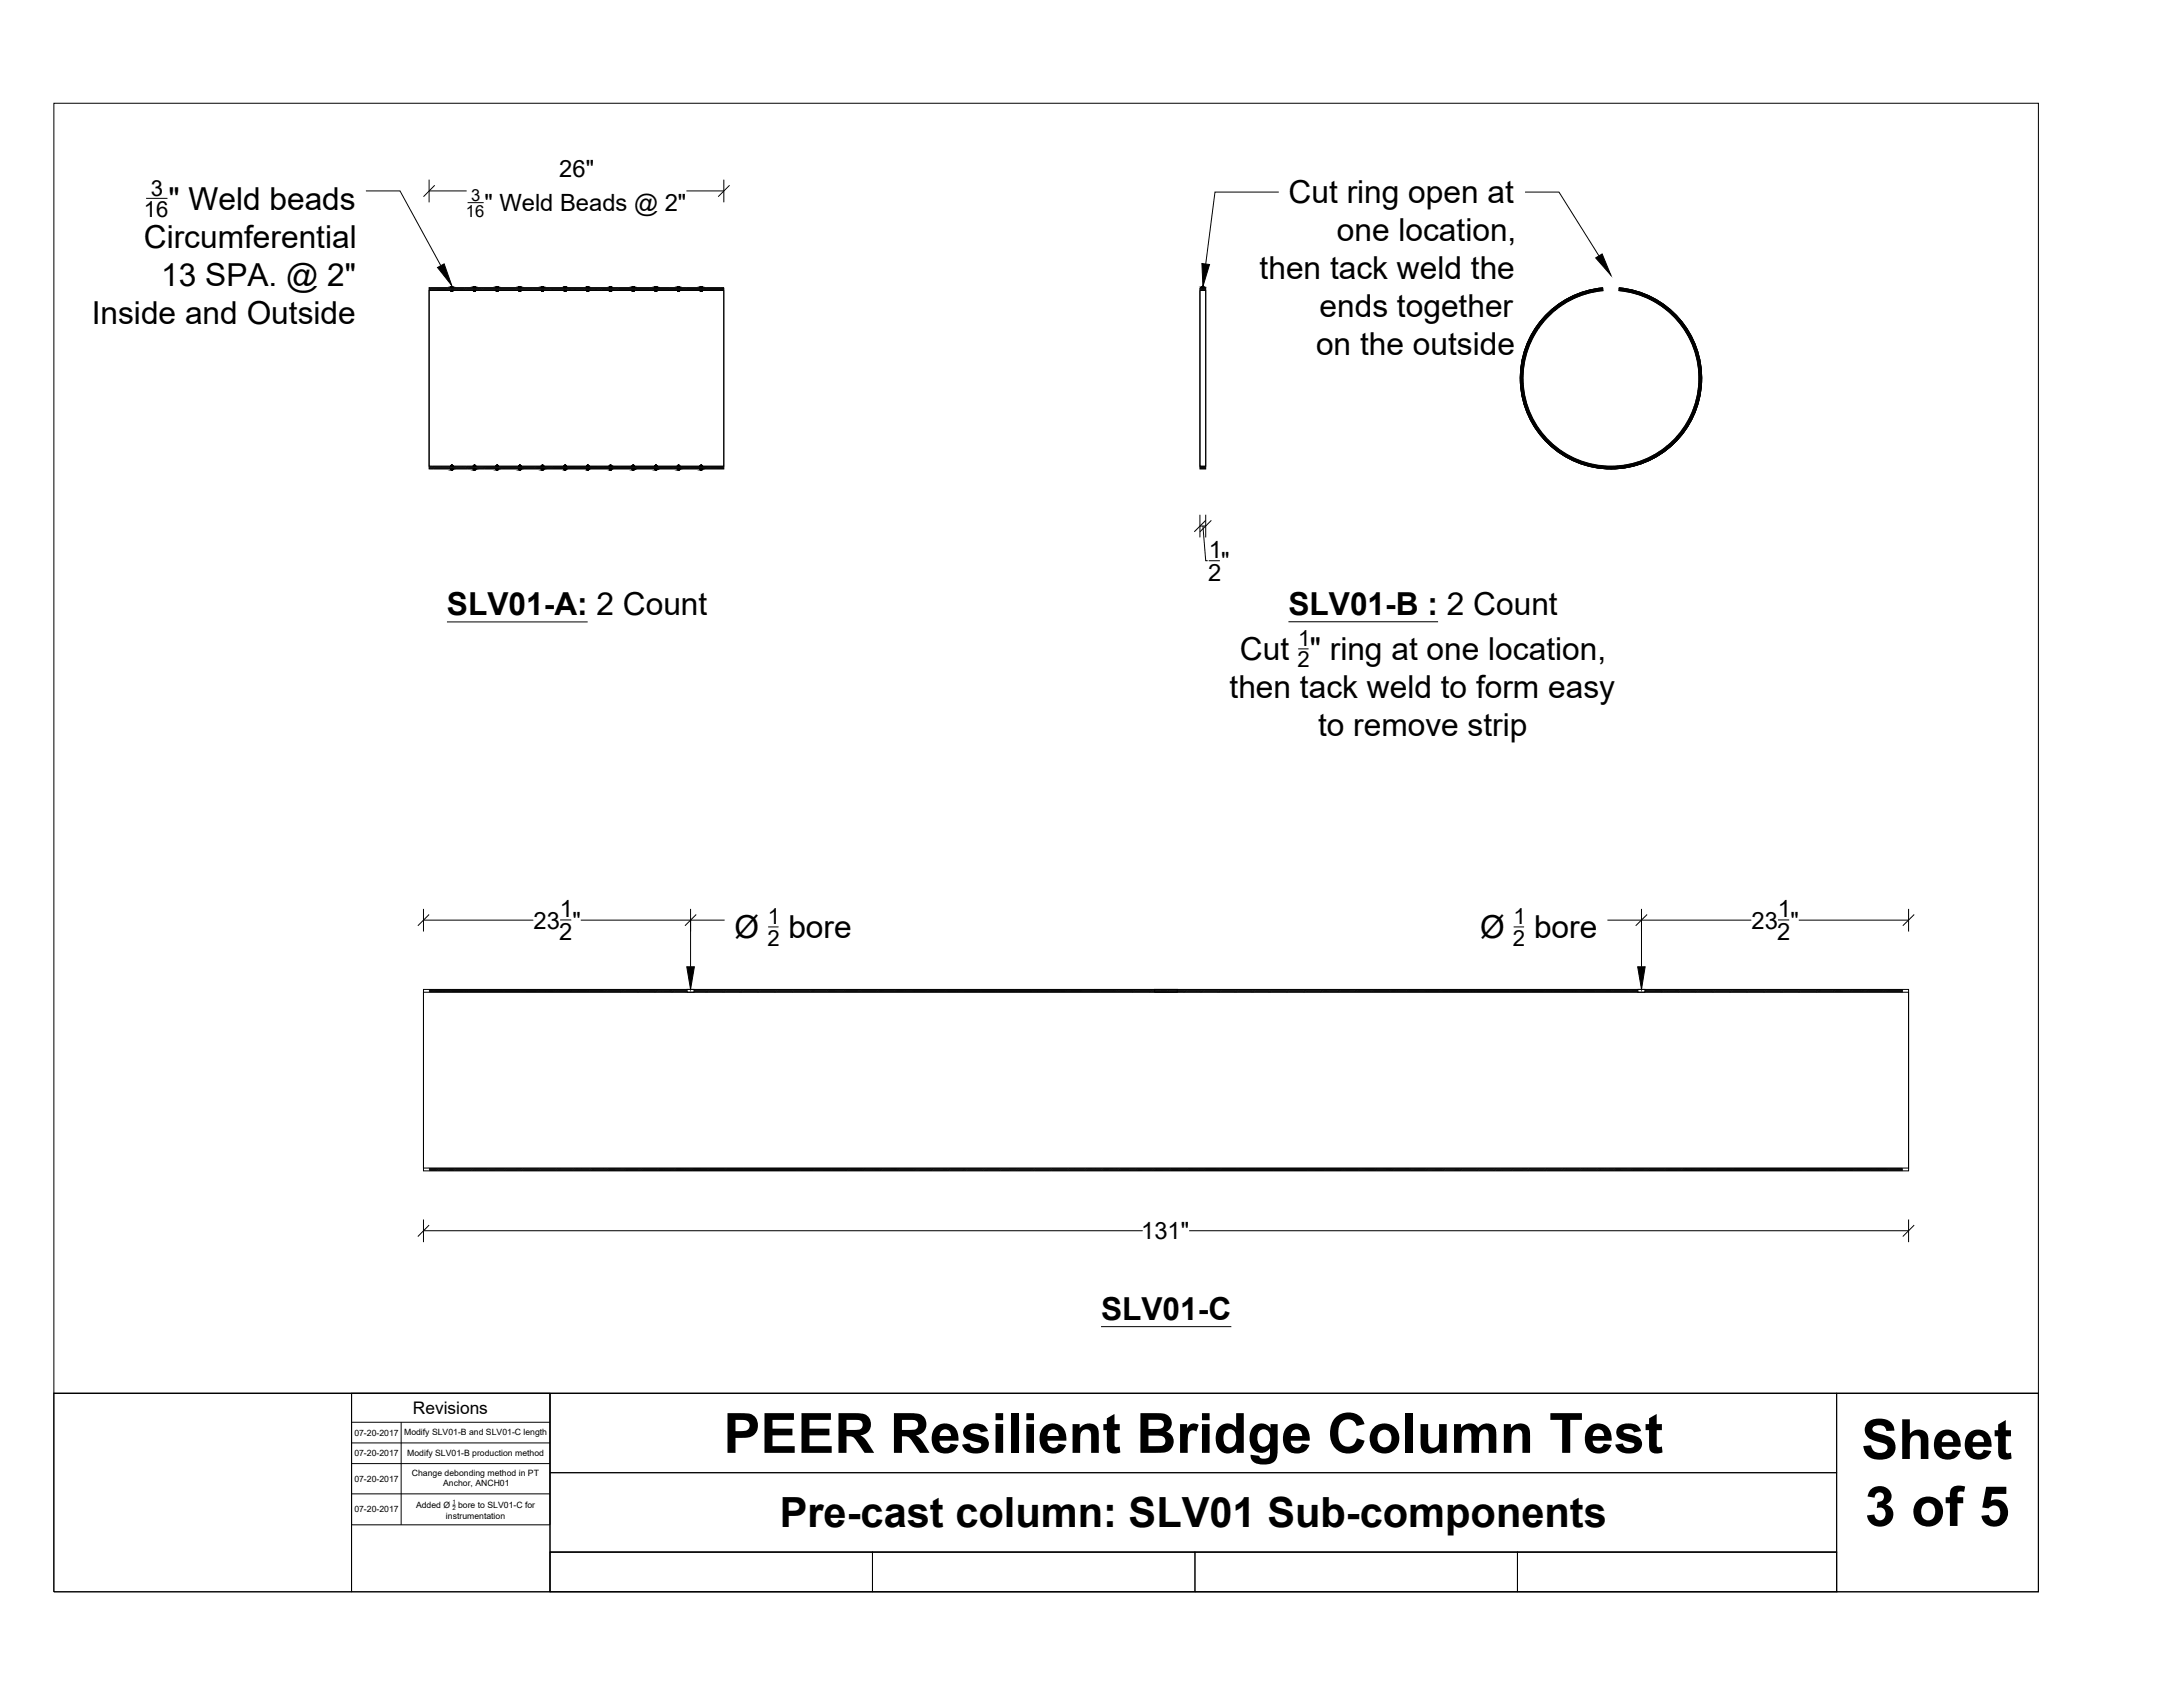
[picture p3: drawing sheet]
<svg xmlns="http://www.w3.org/2000/svg" width="279mm" height="216mm" viewBox="0 0 279 216" stroke-linecap="round" stroke-linejoin="round" font-family="sans-serif">
<defs><g id="words">
<g font-size="7.1">
<text x="92.6" y="185.9">PEER Resilient Bridge Column Test</text>
<text x="238.2" y="186.7">Sheet</text>
<text x="238.7" y="195.3">3 of 5</text>
</g>
<text font-size="5.3" x="99.8" y="195.5">Pre-cast column: SLV01 Sub-components</text>
<g font-size="4.1">
<text x="21.6" y="26.8">&quot; Weld beads</text>
<text x="164.9" y="26">Cut ring open at</text>
<text x="18.4" y="31.7">Circumferential</text>
<text x="161.2" y="35.7">then tack weld the</text>
<text x="171.1" y="30.9">one location,</text>
<text x="11.7" y="41.5">Inside and Outside</text>
<text x="20.6" y="36.6">13 SPA. @ 2&quot;</text>
<text x="168.9" y="40.6">ends together</text>
<text x="168.4" y="45.4">on the outside</text>
<text x="57.2" y="78.7">SLV01-A: 2 Count</text>
<text x="164.9" y="78.7">SLV01-B : 2 Count</text>
<text x="157.4" y="89.3">then tack weld to form easy</text>
<text x="158.7" y="84.5">Cut &quot; ring at one location,</text>
<text x="168.7" y="94.2">to remove strip</text>
<text x="94" y="120.1">Ø</text>
<text x="100.9" y="120.1">bore</text>
<text x="189.5" y="120.1">Ø</text>
<text x="196.3" y="120.1">bore</text>
<text x="140.9" y="168.9">SLV01-C</text>
</g>
<g font-size="3">
<text x="71.6" y="22.7">26&quot;</text>
<text x="62" y="27">&quot; Weld Beads @ 2&quot;</text>
<text x="154.7" y="71.4">1</text>
<text x="154.6" y="74.3">2</text>
<text x="156.3" y="72.8">&quot;</text>
<text x="68.3" y="118.8">23 &quot;</text>
<text x="71.7" y="117.4">1</text>
<text x="224.2" y="118.8">23 &quot;</text>
<text x="227.6" y="117.4">1</text>
<text x="71.6" y="120.3">2</text>
<text x="227.5" y="120.3">2</text>
<text x="146.1" y="158.6">131&quot;</text>
</g>
<g font-size="2.8">
<text x="18.4" y="27.8">16</text>
<text x="19.3" y="25">3</text>
<text x="166.1" y="82.7">1</text>
<text x="166.1" y="85.4">2</text>
<text x="98.3" y="118.3">1</text>
<text x="193.7" y="118.3">1</text>
<text x="98.2" y="121">2</text>
<text x="193.6" y="121">2</text>
</g>
<text font-size="2.2" x="52.8" y="180.9">Revisions</text>
<g font-size="2.1">
<text x="59.6" y="27.8">16</text>
<text x="60.3" y="25.7">3</text>
</g>
<g font-size="1.1">
<text x="45.4" y="183.7">07-20-2017</text>
<text x="51.7" y="183.6">Modify SLV01-B and SLV01-C length</text>
<text x="45.4" y="186.4">07-20-2017</text>
<text x="45.4" y="189.6">07-20-2017</text>
<text x="52.1" y="186.3">Modify SLV01-B production method</text>
<text x="52.7" y="188.9">Change debonding method in PT</text>
<text x="56.7" y="190.2">Anchor, ANCH01</text>
<text x="45.4" y="193.6">07-20-2017</text>
<text x="53.2" y="193">Added Ø</text>
<text x="57.1" y="194.3">instrumentation</text>
<text x="58.6" y="193">bore to SLV01-C for</text>
</g>
<g font-size=".8">
<text x="57.9" y="193.3">2</text>
<text x="57.9" y="192.5">1</text>
</g>
</g></defs>
<!-- layer: 0 -->
<g fill="none" stroke="#000" stroke-width=".13">
<path d="M18.7 25.4h2.7M46.8 24.4h4.4l5.2 9.6M54.9 36.8h37.7v23.2h-37.7zM54.9 37.2h37.7v22.5h-37.7zM54.9 23v2.9M54.9 24.4h4.8M55 36.8l-.1 .1M55.1 36.8l-.2 .2M55.3 36.8l-.4 .3M55.4 36.8l-.4 .4M55.5 36.8l-.3 .4M55.6 36.8l-.3 .4"/>
<path d="M55.6 23.7l-1.4 1.5M55.8 36.8l-.4 .4M55.9 36.8l-.4 .4M56 36.8l-.3 .4M56.1 36.8l-.3 .4M56.3 36.8l-.4 .4M56.4 36.8l-.4 .4M56.5 36.8l-.3 .4M56.7 36.8l-.4 .4M56.8 36.8l-.4 .4M56.9 36.8l-.3 .4M57 36.8l-.3 .4"/>
<path d="M57.2 36.8l-.4 .4M57.3 36.8l-.4 .4M57.4 36.8l-.3 .4M57.6 36.8l-.4 .4M57.7 37.2h.3l-.2 .1zM57.7 36.8l.1-.1 .2 .1M57.8 36.8l-.3 .4M57.9 36.8l-.3 .4M58 36.8h-.3l-.4 .4M58.1 36.8l-.4 .4M58.2 36.8l-.4 .4M58.3 36.8l-.3 .4"/>
<path d="M58.5 36.8l-.4 .4M58.6 36.8l-.4 .4M58.7 36.8l-.4 .4M58.8 36.8l-.3 .4M59 36.8l-.4 .4M59.1 36.8l-.4 .4M59.2 36.8l-.3 .4M59.3 36.8l-.3 .4M59.5 36.8l-.4 .4M59.6 36.8l-.4 .4M59.7 36.8l-.3 .4M59.9 25.9h2"/>
<path d="M59.9 36.8l-.4 .4M60 36.8l-.4 .4M60.1 36.8l-.3 .4M60.3 36.8l-.4 .4M60.4 36.8l-.4 .4M60.5 36.8l-.4 .4M60.6 37.2h.3l-.2 .1zM60.6 36.8l.1-.1 .2 .1M60.6 36.8h.3M60.6 36.8l-.3 .4M60.8 36.8l-.4 .4M60.9 36.8l-.4 .4"/>
<path d="M61 36.8l-.3 .4M61.1 36.8l-.3 .4M61.3 36.8l-.4 .4M61.4 36.8l-.4 .4M61.5 36.8l-.3 .4M61.7 36.8l-.4 .4M61.8 36.8l-.4 .4M61.9 36.8l-.4 .4M62.1 36.8l-.4 .4M62.2 36.8l-.4 .4M62.3 36.8l-.4 .4M62.4 36.8l-.3 .4"/>
<path d="M62.6 36.8l-.4 .4M62.7 36.8l-.4 .4M62.8 36.8l-.3 .4M62.9 36.8l-.3 .4M63.1 36.8l-.4 .4M63.2 36.8l-.4 .4M63.3 36.8l-.3 .4M63.5 36.8l-.4 .4M63.5 36.8h.3M63.5 37.2l.2 .1 .1-.1M63.5 36.8l.2-.1 .1 .1M63.6 36.8l-.4 .4"/>
<path d="M63.7 36.8l-.4 .4M63.8 36.8l-.3 .4h.3M64 36.8l-.4 .4M64.1 36.8l-.4 .4M64.2 36.8l-.3 .4M64.4 36.8l-.4 .4M64.5 36.8l-.4 .4M64.6 36.8l-.3 .4M64.7 36.8l-.3 .4M64.9 36.8l-.4 .4M65 36.8l-.4 .4M65.1 36.8l-.3 .4"/>
<path d="M65.2 36.8l-.3 .4M65.4 36.8l-.4 .4M65.5 36.8l-.4 .4M65.6 36.8l-.3 .4M65.8 36.8l-.4 .4M65.9 36.8l-.4 .4M66 36.8l-.3 .4M66.2 36.8l-.4 .4M66.3 36.8l-.4 .4M66.4 36.8h.3l-.4 .4M66.4 37.2h.3M66.4 36.8l.2-.1 .1 .1"/>
<path d="M66.4 36.8l-.3 .4M66.5 36.8l-.3 .4M66.8 36.8l-.4 .4 .2 .1 .1-.1M66.9 36.8l-.3 .4M67 36.8l-.3 .4M67.2 36.8l-.4 .4M67.3 36.8l-.4 .4M67.4 36.8l-.3 .4M67.6 36.8l-.4 .4M67.7 36.8l-.4 .4M67.8 36.8l-.3 .4M67.9 36.8l-.3 .4"/>
<path d="M68.1 36.8l-.4 .4M68.2 36.8l-.4 .4M68.3 36.8l-.3 .4M68.5 36.8l-.4 .4M68.6 36.8l-.4 .4M68.7 36.8l-.3 .4M68.8 36.8l-.3 .4M69 36.8l-.4 .4M69.1 36.8l-.4 .4M69.2 36.8l-.3 .4M69.3 36.8h.3M69.3 36.8l.2-.1 .1 .1"/>
<path d="M69.4 36.8l-.4 .4M69.5 36.8l-.4 .4M69.6 37.2l-.1 .1-.2-.1h.3M69.6 36.8l-.3 .4M69.7 36.8l-.3 .4M69.9 36.8l-.4 .4M70 36.8l-.4 .4M70.1 36.8l-.3 .4M70.2 36.8l-.3 .4M70.4 36.8l-.4 .4M70.5 36.8l-.4 .4M70.6 36.8l-.3 .4"/>
<path d="M70.8 36.8l-.4 .4M70.9 36.8l-.4 .4M71 36.8l-.3 .4M71.2 36.8l-.4 .4M71.3 36.8l-.4 .4M71.4 36.8l-.4 .4M71.5 36.8l-.3 .4M71.7 36.8l-.4 .4M71.8 36.8l-.4 .4M71.9 36.8l-.3 .4M72 36.8l-.3 .4M72.2 36.8l.2-.1 .1 .1"/>
<path d="M72.3 36.8l-.4 .4M72.4 36.8l-.3 .4M72.5 36.8h-.3l-.4 .4M72.6 36.8l-.4 .4h.3l-.1 .1-.2-.1M72.7 36.8l-.4 .4M72.8 36.8l-.4 .4M73 36.8l-.4 .4M73.1 36.8l-.4 .4M73.2 36.8l-.4 .4M73.3 36.8l-.3 .4M73.5 36.8l-.4 .4M73.6 36.8l-.4 .4"/>
<path d="M73.7 36.8l-.3 .4M73.8 36.8l-.3 .4M74 36.8l-.4 .4M74.1 36.8l-.4 .4M74.2 36.8l-.3 .4M74.4 36.8l-.4 .4M74.5 36.8l-.4 .4M74.6 36.8l-.4 .4M74.7 36.8l-.3 .4M74.9 36.8l-.4 .4M75 36.8l-.4 .4M75.1 36.8h.3"/>
<path d="M75.1 36.8l.2-.1 .1 .1M75.1 36.8l-.3 .4M75.3 36.8l-.4 .4M75.4 36.8l-.4 .4M75.4 37.2l-.1 .1-.2-.1h.3M75.5 36.8l-.3 .4M75.6 36.8l-.3 .4M75.8 36.8l-.4 .4M75.9 36.8l-.4 .4M76 36.8l-.3 .4M76.2 36.8l-.4 .4M76.3 36.8l-.4 .4"/>
<path d="M76.4 36.8l-.4 .4M76.5 36.8l-.3 .4M76.7 36.8l-.4 .4M76.8 36.8l-.4 .4M76.9 36.8l-.3 .4M77.1 36.8l-.4 .4M77.2 36.8l-.4 .4M77.3 36.8l-.3 .4M77.4 36.8l-.3 .4M77.6 36.8l-.4 .4M77.7 36.8l-.4 .4M77.8 36.8l-.3 .4"/>
<path d="M77.9 36.8l-.3 .4M78 36.8l.2-.1 .1 .1M78 36.8h.3M78.1 36.8l-.4 .4M78.2 36.8l-.4 .4M78.3 37.2l-.1 .1-.2-.1h.3M78.3 36.8l-.3 .4M78.5 36.8l-.4 .4M78.6 36.8l-.4 .4M78.7 36.8l-.3 .4M78.8 36.8l-.3 .4M79 36.8l-.4 .4"/>
<path d="M79.1 36.8l-.4 .4M79.2 36.8l-.3 .4M79.4 36.8l-.4 .4M79.5 36.8l-.4 .4M79.6 36.8l-.3 .4M79.7 36.8l-.3 .4M79.9 36.8l-.4 .4M80 36.8l-.4 .4M80.1 36.8l-.3 .4M80.3 36.8l-.4 .4M80.4 36.8l-.4 .4M80.5 36.8l-.3 .4"/>
<path d="M80.6 36.8l-.3 .4M80.8 36.8l-.4 .4M80.9 36.8l-.4 .4M80.9 36.8l.2-.1 .1 .1M80.9 36.8h.3M80.9 37.2h.3M80.9 37.2l.2 .1 .1-.1M81 36.8l-.3 .4M81.1 36.8l-.3 .4M81.3 36.8l-.4 .4M81.4 36.8l-.4 .4M81.5 36.8l-.3 .4"/>
<path d="M81.7 36.8l-.4 .4M81.8 36.8l-.4 .4M81.9 36.8l-.3 .4M82.1 36.8l-.4 .4M82.2 36.8l-.4 .4M82.3 36.8l-.3 .4M82.4 36.8l-.3 .4M82.6 36.8l-.4 .4M82.7 36.8l-.4 .4M82.8 36.8l-.3 .4M82.9 36.8l-.3 .4M83.1 36.8l-.4 .4"/>
<path d="M83.2 36.8l-.4 .4M83.3 36.8l-.3 .4M83.5 36.8l-.4 .4M83.6 36.8l-.4 .4M83.7 36.8l-.4 .4M83.8 36.8l.2-.1 .1 .1M83.8 36.8h.3M83.8 37.2h.3l-.1 .1zM83.9 36.8l-.4 .4M84 36.8l-.4 .4M84.1 36.8l-.4 .4M84.2 36.8l-.3 .4"/>
<path d="M84.4 36.8l-.4 .4M84.5 36.8l-.4 .4M84.6 36.8l-.3 .4M84.7 36.8l-.3 .4M84.9 36.8l-.4 .4M85 36.8l-.4 .4M85.1 36.8l-.3 .4M85.3 36.8l-.4 .4M85.4 36.8l-.4 .4M85.5 36.8l-.4 .4M85.6 36.8l-.3 .4M85.8 36.8l-.4 .4"/>
<path d="M85.9 36.8l-.4 .4M86 36.8l-.3 .4M86.2 36.8l-.4 .4M86.3 36.8l-.4 .4M86.4 36.8l-.3 .4M86.5 36.8l-.3 .4M86.7 36.8l-.4 .4M86.7 36.8l.2-.1 .1 .1M86.7 36.8h.3M86.7 37.2h.3l-.1 .1zM86.8 36.8l-.4 .4M86.9 36.8l-.3 .4"/>
<path d="M87.1 36.8l-.4 .4M87.2 36.8l-.4 .4M87.3 36.8l-.4 .4M87.4 36.8l-.3 .4M87.6 36.8l-.4 .4M87.7 36.8l-.4 .4M87.8 36.8l-.3 .4M87.9 24.4h4.7M88 36.8l-.4 .4M88.1 36.8l-.4 .4M88.2 36.8l-.3 .4M88.3 36.8l-.3 .4"/>
<path d="M88.5 36.8l-.4 .4M88.6 36.8l-.4 .4M88.7 36.8l-.3 .4M88.9 36.8l-.4 .4M89 36.8l-.4 .4M89.1 36.8l-.4 .4M89.2 36.8l-.3 .4M89.3 37.2l.3-.4h.3l-.4 .4M89.4 36.8l-.4 .4M89.5 36.8l-.4 .4M89.6 37.2l.2 .1 .1-.1M89.6 36.8l.2-.1 .1 .1"/>
<path d="M89.6 37.2h.3M89.7 36.8l-.3 .4M90 36.8l-.4 .4M90.1 36.8l-.3 .4M90.3 36.8l-.4 .4M90.4 36.8l-.4 .4M90.5 36.8l-.3 .4M90.6 36.8l-.3 .4M90.8 36.8l-.4 .4M90.9 36.8l-.4 .4M91 36.8l-.3 .4M91.2 36.8l-.4 .4"/>
<path d="M91.3 36.8l-.4 .4M91.4 36.8l-.3 .4M91.5 36.8l-.3 .4M91.7 36.8l-.4 .4M91.8 36.8l-.4 .4M91.9 36.8l-.3 .4M92 36.8l-.3 .4M92.2 36.8l-.4 .4M92.3 36.8l-.4 .4M92.4 36.8l-.3 .4M92.6 36.8l-.4 .4M92.6 36.9l-.3 .3"/>
<path d="M92.6 37l-.1 .2M92.6 37.1v.1M92.6 23v2.9M93.4 23.7l-1.5 1.5M153.6 37.2h.7v22.5h-.7zM153.6 36.8h.7v23.2h-.7zM153.6 36.8h.1M153.7 36.8l-.1 .1M153.8 36.8h.3l-.4 .4M153.8 36.8l.2-.1 .1 .1M153.9 36.8l-.3 .3M154 36.8l-.4 .4"/>
<path d="M154.2 36.8l-.3 .4M154.3 36.9l-.3 .3M154.3 37l-.2 .2M154.3 37.1v.1M163.7 24.6h-8.2l-1.2 9.2M195.2 24.6h4.3l5.2 8.2M198.7 39.5l-1.4 1.4M199 39.3l-1.9 1.9M199.3 39.1l-2.5 2.4M199.5 38.9l-2.8 2.8M199.7 38.8l-3.2 3.2M199.9 38.7l-3.5 3.4"/>
<path d="M200.1 38.5l-3.8 3.8M200.2 38.5l-4 3.9M200.4 38.3l-1.4 1.5M200.5 38.3l-1.3 1.3M200.7 38.2l-1.1 1.1M200.8 38.1l-1.1 1.1M201 38l-1 1M201.1 38l-1 1M201.2 37.9l-.9 .9M201.3 37.9l-.9 .8M201.5 37.8l-.9 .8M201.5 37.8l-.8 .8"/>
<path d="M201.7 37.7l-.8 .8M201.8 37.7l-.8 .7M201.9 37.6l-.7 .7M202 37.6l-.7 .7M202.1 37.5l-.7 .7M202.2 37.5l-.7 .7M202.3 37.5l-.6 .6M202.4 37.5l-.6 .6M202.5 37.4l-.6 .6M202.6 37.4l-.6 .6M202.7 37.3l-.6 .6M202.8 37.3l-.6 .6"/>
<path d="M202.9 37.3l-.6 .6M202.9 37.3l-.5 .5M203.1 37.2l-.6 .6M203.1 37.2l-.5 .6M203.2 37.2l-.5 .5M203.3 37.2l-.5 .5M203.4 37.1l-.5 .6M203.5 37.1l-.5 .5M203.6 37.1l-.5 .5M203.7 37.1l-.4 .5M203.8 37l-.5 .5M203.9 37l-.5 .5"/>
<path d="M204 37l-.5 .5M204.1 37l-.5 .5M204.1 37l-.4 .5M204.2 37l-.4 .4M204.3 37l-.5 .4M204.4 36.9l-.5 .5M204.4 36.9l-.4 .5M204.5 36.9l-.4 .5M204.6 36.9l-.5 .5M204.7 36.9l-.5 .4M204.7 36.9l-.4 .4M204.8 36.9l-.4 .4"/>
<path d="M204.9 36.9l-.5 .4M205 36.9l-.5 .4M205 36.9l-.4 .4M205.1 36.9l-.4 .4M205.2 36.9l-.5 .4M205.2 36.8a11.6 11.6 0 0 0-10.6 12.1 11.6 11.6 0 0 0 11.6 11.1M205.2 37l-.3 .2M205.2 37.1l-.2 .1M205.2 36.9l-.4 .3M205.2 37l-.2 .2M205.2 37.2h.1M205.2 37.2h-.1"/>
<path d="M205.2 37.2a11.3 11.3 0 0 0-10.3 11.7 11.3 11.3 0 0 0 11.3 10.8M207.2 36.9h.1M207.2 36.8a11.6 11.6 0 0 1 10.6 12.1 11.6 11.6 0 0 1-11.6 11.1M207.3 36.9l-.1 .1M207.4 36.9l-.2 .2M207.4 36.9l-.2 .3M207.6 36.9l-.4 .3a11.3 11.3 0 0 1 10.2 11.7 11.3 11.3 0 0 1-11.2 10.8M207.6 36.9l-.3 .3M207.7 36.9l-.4 .3M207.7 36.9l-.3 .3M207.8 36.9l-.4 .3M207.8 36.9l-.3 .4"/>
<path d="M207.9 36.9l-.3 .4M208 36.9l-.4 .4M208 36.9l-.3 .4M208.1 37l-.3 .3M208.2 37l-.3 .3M208.3 37l-.3 .3M208.4 37l-.3 .3M208.5 37l-.3 .3M208.5 37l-.3 .4M208.6 37.1l-.3 .3M208.7 37.1l-.4 .3M208.7 37.1l-.3 .3"/>
<path d="M208.8 37.1l-.4 .3M208.8 37.1l-.3 .3M208.9 37.1l-.4 .3M208.9 37.1l-.3 .3M209 37.2l-.3 .3M209 37.2l-.2 .3 .3-.3M209.1 37.2l-.3 .3M209.2 37.2l-.3 .3M209.3 37.2l-.3 .3M209.4 37.3l-.3 .3M209.4 37.6l.4-.2-.3 .3M209.5 37.3l-.3 .3"/>
<path d="M209.5 37.3l-.2 .3 .3-.3M209.6 37.7l.3-.3-.2 .3M209.6 37.3l-.3 .3M209.7 37.3l-.3 .3M209.8 37.4l-.3 .3 .4-.3M209.8 37.8l.3-.3-.2 .3M210 37.9l.3-.3-.2 .3M210 37.5l-.3 .2 .4-.2M210.2 37.5l-.3 .3 .3-.3M210.4 37.6l-.3 .3 .3-.3M210.5 37.6l-.3 .3M210.6 37.7l-.3 .3 .3-.3"/>
<path d="M210.7 37.7l-.3 .3M210.7 37.7l-.2 .3M210.8 37.8l-.3 .2M210.8 37.8l-.2 .3M210.9 37.8l-.3 .3M210.9 37.8l-.2 .3M211 37.8l-.3 .3M211 37.9l-.3 .2M211 37.9l-.2 .2M211.1 37.9l-.3 .3M211.1 37.9l-.2 .3M211.2 37.9l-.3 .3"/>
<path d="M211.2 38l-.2 .2M211.3 38l-.3 .3M211.4 38l-.3 .3M211.4 38.1l-.2 .2M211.5 38.1l-.3 .3M211.5 38.1l-.2 .3M211.6 38.1l-.3 .3M211.6 38.2l-.2 .2M211.7 38.2l-.3 .2M211.7 38.2l-.3 .3M211.7 38.2l-.2 .3M211.8 38.7l.3-.3-.3 .3"/>
<path d="M211.8 38.3l-.3 .2M211.8 38.3l-.2 .2M211.9 38.3l-.3 .3M212 38.3l-.3 .3M212 38.4l-.3 .2M212.1 38.8l.3-.2-.3 .3M212.1 38.4l-.2 .3M212.2 38.5l-.2 .3 .2-.3M212.3 38.5l-.3 .3M212.3 38.6l-.3 .2M212.4 38.6l-.2 .3M212.5 38.7l-.3 .2"/>
<path d="M212.5 39.1l.2-.3-.2 .3M212.5 38.7l-.2 .3M212.6 38.7l-.3 .3M212.6 38.8l-.2 .2M212.7 38.8l-.3 .2M212.7 38.8l-.3 .3M212.8 38.9l-.3 .2M212.8 38.9l-.2 .3M212.9 39l-.3 .2M212.9 39l-.2 .2M213 39l-.3 .3M213 39.1l-.2 .2"/>
<path d="M213.1 39.1l-.3 .2M213.1 39.1l-.3 .3M213.1 39.1l-.2 .3M213.2 39.2l-.3 .2M213.2 39.2l-.2 .2M213.2 39.7l.3-.3-.3 .3M213.3 39.2l-.3 .3M213.3 39.7l.3-.2-.3 .2M213.3 39.3l-.2 .2M213.4 39.3l-.3 .2M213.4 39.3l-.3 .3M213.4 39.4l-.2 .2"/>
<path d="M213.6 39.5l-.2 .3M213.7 39.6l-.2 .2M213.8 39.6l-.3 .3M213.8 39.7l-.2 .2M213.9 39.7l-.3 .3M213.9 39.8l-.3 .2M214 39.8l-.3 .3M214 39.9l-.2 .2M214.1 39.9l-.3 .3M214.1 39.9l-.2 .3M214.2 40l-.3 .2M55 59.7h-.1"/>
<path d="M55.1 59.7l-.2 .1M55.2 59.7l-.3 .3M55.3 59.7l-.3 .3M55.5 59.7l-.4 .3M55.6 59.7l-.4 .3M55.7 59.7l-.3 .3M55.9 59.7l-.4 .3M56 59.7l-.4 .3M56.1 59.7l-.3 .3M56.3 59.7l-.4 .3M56.4 59.7l-.4 .3M56.5 59.7l-.4 .3"/>
<path d="M56.6 59.7l-.3 .3M56.8 59.7l-.4 .3M56.9 59.7l-.4 .3M57 59.7l-.3 .3M57.1 59.7l-.3 .3M57.3 59.7l-.4 .3M57.4 59.7l-.4 .3M57.5 59.7l-.3 .3M57.7 59.7l-.4 .3M57.7 59.5h.1l.2 .1h-.3zM57.8 59.7l-.4 .3M57.9 59.7l-.4 .3"/>
<path d="M58.1 59.7l-.4 .3h.3M58.2 59.7l-.4 .3M58.3 59.7l-.4 .3M58.4 59.7l-.3 .3M58.6 59.7l-.4 .3M58.7 59.7l-.4 .3M58.8 59.7l-.3 .3M58.9 59.7l-.3 .3M59.1 59.7l-.4 .3M59.2 59.7l-.4 .3M59.3 59.7l-.3 .3M59.5 59.7l-.4 .3"/>
<path d="M59.6 59.7l-.4 .3M59.7 59.7l-.4 .3M59.9 59.7l-.4 .3M60 59.7l-.4 .3M60.1 59.7l-.4 .3M60.2 59.7l-.3 .3M60.4 59.7l-.4 .3M60.5 59.7l-.4 .3M60.6 59.6l.1-.1 .2 .1M60.6 59.7h.3M60.6 59.7l-.3 .3M60.7 59.7l-.3 .3"/>
<path d="M60.9 59.7l-.4 .3M61 59.7l-.4 .3M61.1 59.7l-.3 .3M61.2 59.7l-.3 .3M61.4 59.7l-.4 .3M61.5 59.7l-.4 .3M61.6 59.7l-.3 .3M61.8 59.7l-.4 .3M61.9 59.7l-.4 .3M62 59.7l-.3 .3M62.2 59.7l-.4 .3M62.3 59.7l-.4 .3"/>
<path d="M62.4 59.7l-.3 .3M62.5 59.7l-.3 .3M62.7 59.7l-.4 .3M62.8 59.7l-.4 .3M62.9 59.7l-.3 .3M63 59.7l-.3 .3M63.2 59.7l-.4 .3M63.3 59.7l-.4 .3M63.4 59.7l-.3 .3M63.5 59.7h.3M63.5 59.6l.2-.1 .1 .1-.3 .4M63.6 59.7l-.4 .3"/>
<path d="M63.7 59.7l-.4 .3M63.9 59.7l-.3 .3M64.1 59.7l-.4 .3M64.2 59.7l-.4 .3M64.3 59.7l-.3 .3M64.5 59.7l-.4 .3M64.6 59.7l-.4 .3M64.7 59.7l-.3 .3M64.8 59.7l-.3 .3M65 59.7l-.4 .3M65.1 59.7l-.4 .3M65.2 59.7l-.3 .3"/>
<path d="M65.4 59.7l-.4 .3M65.5 59.7l-.4 .3M65.6 59.7l-.4 .3M65.7 59.7l-.3 .3M65.9 59.7l-.4 .3M66 59.7l-.4 .3M66.1 59.7l-.3 .3M66.2 59.7l-.3 .3M66.4 59.6l.2-.1 .1 .1-.3 .1-.4 .3M66.5 59.7l-.4 .3M66.6 59.7l-.3 .3M66.8 59.7l-.4 .3"/>
<path d="M66.9 59.7l-.4 .3M67 59.7l-.3 .3h-.3M67.2 59.7l-.4 .3M67.3 59.7l-.4 .3M67.4 59.7l-.4 .3M67.5 59.7l-.3 .3M67.7 59.7l-.4 .3M67.8 59.7l-.4 .3M67.9 59.7l-.3 .3M68 59.7l-.3 .3M68.2 59.7l-.4 .3M68.3 59.7l-.4 .3"/>
<path d="M68.4 59.7l-.3 .3M68.6 59.7l-.4 .3M68.7 59.7l-.4 .3M68.8 59.7l-.4 .3M69 59.7l-.4 .3M69.1 59.7l-.4 .3M69.2 59.7l-.4 .3M69.3 59.7l-.3 .3M69.5 59.7l-.4 .3M69.6 59.7l-.3-.1 .1-.1h.1l.1 .1-.4 .4M69.7 59.7l-.3 .3M69.8 59.7l-.3 .3"/>
<path d="M70 59.7l-.4 .3M70.1 59.7l-.4 .3M70.2 59.7l-.3 .3M70.4 59.7l-.4 .3M70.5 59.7l-.4 .3M70.6 59.7l-.4 .3M70.7 59.7l-.3 .3M70.9 59.7l-.4 .3M71 59.7l-.4 .3M71.1 59.7l-.3 .3M71.3 59.7l-.4 .3M71.4 59.7l-.4 .3"/>
<path d="M71.5 59.7l-.3 .3M71.6 59.7l-.3 .3M71.8 59.7l-.4 .3M71.9 59.7l-.4 .3M72 59.7l-.3 .3M72.2 59.7l-.4 .3M72.2 59.6l.2-.1 .1 .1-.3 .1M72.3 59.7l-.4 .3M72.4 59.7l-.4 .3M72.5 59.7l-.3 .3h.3M72.7 59.7l-.4 .3M72.8 59.7l-.4 .3"/>
<path d="M72.9 59.7l-.3 .3M73.1 59.7l-.4 .3M73.2 59.7l-.4 .3M73.3 59.7l-.3 .3M73.4 59.7l-.3 .3M73.6 59.7l-.4 .3M73.7 59.7l-.4 .3M73.8 59.7l-.3 .3M73.9 59.7l-.3 .3M74.1 59.7l-.4 .3M74.2 59.7l-.4 .3M74.3 59.7l-.3 .3"/>
<path d="M74.5 59.7l-.4 .3M74.6 59.7l-.4 .3M74.7 59.7l-.3 .3M74.8 59.7l-.3 .3M75 59.7l-.4 .3M75.1 59.7l-.4 .3M75.1 59.7h.3l-.4 .3M75.1 59.6l.2-.1 .1 .1M75.2 59.7l-.3 .3M75.5 59.7l-.4 .3M75.6 59.7l-.3 .3M75.7 59.7l-.3 .3"/>
<path d="M75.9 59.7l-.4 .3M76 59.7l-.4 .3M76.1 59.7l-.3 .3M76.3 59.7l-.4 .3M76.4 59.7l-.4 .3M76.5 59.7l-.3 .3M76.6 59.7l-.3 .3M76.8 59.7l-.4 .3M76.9 59.7l-.4 .3M77 59.7l-.3 .3M77.1 59.7l-.3 .3M77.3 59.7l-.4 .3"/>
<path d="M77.4 59.7l-.4 .3M77.5 59.7l-.3 .3M77.7 59.7l-.4 .3M77.8 59.7l-.4 .3M77.9 59.7l-.3 .3M78.1 59.7l-.4 .3M78.2 59.7l-.4 .3M78.3 59.7l-.3-.1 .1-.1h.1l.1 .1-.4 .4M78.4 59.7l-.3 .3M78.6 59.7l-.4 .3M78.7 59.7l-.4 .3M78.8 59.7l-.3 .3"/>
<path d="M78.9 59.7l-.3 .3M79.1 59.7l-.4 .3M79.2 59.7l-.4 .3M79.3 59.7l-.3 .3M79.5 59.7l-.4 .3M79.6 59.7l-.4 .3M79.7 59.7l-.4 .3M79.9 59.7l-.4 .3M80 59.7l-.4 .3M80.1 59.7l-.4 .3M80.2 59.7l-.3 .3M80.4 59.7l-.4 .3"/>
<path d="M80.5 59.7l-.4 .3M80.6 59.7l-.3 .3M80.7 59.7l-.3 .3M80.9 59.7l-.4 .3M81 59.5h.1l.1 .1h-.3zM81 59.7l-.4 .3M81.1 59.7l-.3 .3M81.3 59.7l-.4 .3M81.4 59.7l-.4 .3M81.5 59.7l-.4 .3M81.6 59.7l-.3 .3M81.8 59.7l-.4 .3"/>
<path d="M81.9 59.7l-.4 .3M82 59.7l-.3 .3M82.2 59.7l-.4 .3M82.3 59.7l-.4 .3M82.4 59.7l-.3 .3M82.5 59.7l-.3 .3M82.7 59.7l-.4 .3M82.8 59.7l-.4 .3M82.9 59.7l-.3 .3M83.1 59.7l-.4 .3M83.2 59.7l-.4 .3M83.3 59.7l-.4 .3"/>
<path d="M83.4 59.7l-.3 .3M83.6 59.7l-.4 .3M83.7 59.7l-.4 .3M83.8 59.6l.2-.1 .1 .1M83.8 59.7l-.3 .3M83.8 59.7h.3M84 59.7l-.4 .3M84.1 59.7l-.4 .3M84.2 59.7l-.3 .3M84.3 59.7l-.3 .3M84.5 59.7l-.4 .3M84.6 59.7l-.4 .3"/>
<path d="M84.7 59.7l-.3 .3M84.9 59.7l-.4 .3M85 59.7l-.4 .3M85.1 59.7l-.4 .3M85.2 59.7l-.3 .3M85.4 59.7l-.4 .3M85.5 59.7l-.4 .3M85.6 59.7l-.3 .3M85.7 59.7l-.3 .3M85.9 59.7l-.4 .3M86 59.7l-.4 .3M86.1 59.7l-.3 .3"/>
<path d="M86.3 59.7l-.4 .3M86.4 59.7l-.4 .3M86.5 59.7l-.3 .3M86.6 59.7l-.3 .3M86.8 59.5h.1l.1 .1h-.3zM86.8 59.7l-.4 .3M86.9 59.7l-.4 .3M87 59.7l-.3 .3M87.2 59.7l-.4 .3M87.3 59.7l-.4 .3M87.4 59.7l-.3 .3M87.5 59.7l-.3 .3"/>
<path d="M87.7 59.7l-.4 .3M87.8 59.7l-.4 .3M87.9 59.7l-.3 .3M88 59.7l-.3 .3M88.2 59.7l-.4 .3M88.3 59.7l-.4 .3M88.4 59.7l-.3 .3M88.6 59.7l-.4 .3M88.7 59.7l-.4 .3M88.8 59.7l-.3 .3M89 59.7l-.4 .3M89.1 59.7l-.4 .3"/>
<path d="M89.2 59.7l-.3 .3M89.3 59.7l-.3 .3M89.5 59.7l-.4 .3M89.6 59.7l-.4 .3M89.7 59.5h.1l.1 .1h-.3zM89.7 59.7l-.3 .3M89.8 59.7l-.3 .3M90 59.7l-.4 .3h.3l.3-.3M90.1 59.7l-.4 .3M90.4 59.7l-.4 .3M90.5 59.7l-.4 .3M90.6 59.7l-.4 .3"/>
<path d="M90.8 59.7l-.4 .3M90.9 59.7l-.4 .3M91 59.7l-.4 .3M91.1 59.7l-.3 .3M91.3 59.7l-.4 .3M91.4 59.7l-.4 .3M91.5 59.7l-.3 .3M91.6 59.7l-.3 .3M91.8 59.7l-.4 .3M91.9 59.7l-.4 .3M92 59.7l-.3 .3M92.2 59.7l-.4 .3"/>
<path d="M92.3 59.7l-.4 .3M92.4 59.7l-.4 .3M92.5 59.7l-.3 .3M92.6 59.7l-.3 .3M92.6 59.8l-.2 .2M92.6 59.9v.1M153.7 59.7l-.1 .1M153.8 59.7l-.2 .2M154 59.7l-.4 .3M154.1 59.7l-.4 .3M154.2 59.7l-.3 .3M154.3 59.7l-.3 .3"/>
<path d="M154.3 59.8l-.2 .2M154.3 60h-.1M194.9 47.9l-.3 .4M194.9 48.1l-.3 .4M194.9 48.2l-.3 .4M194.9 48.4l-.3 .3M194.9 48.5l-.3 .3M194.9 48.6l-.3 .4M194.9 48.7l-.3 .4M194.9 48.9l-.3 .3M194.9 48l-.3 .4M194.9 48.2l-.3 .3"/>
<path d="M194.9 48.3l-.3 .4M194.9 48.4l-.3 .4M194.9 48.6l-.3 .3M194.9 48.7l-.3 .3M194.9 48.8l-.3 .4M194.9 48.9l-.3 .4M195 47.5l-.4 .4M195 47.7l-.4 .4M195 47.8l-.4 .4M195 49l-.4 .3M195 49.1l-.4 .3M195 49.2l-.4 .4"/>
<path d="M195 47.6l-.4 .4M195 49.2l-.4 .3M195 47.4l-.4 .4M195 49.3l-.4 .4M195 49.5l-.3 .3M195 49.3l-.4 .3M195 49.4l-.4 .3M195 47.3l-.4 .4M195 49.6l-.3 .3M195 49.7l-.3 .3M195 47.2l-.4 .4M195 49.5l-.3 .4"/>
<path d="M195 49.6l-.3 .4M195 47l-.4 .4M195 47.1l-.4 .4M195 49.8l-.3 .3M195 49.9l-.3 .3M195 46.8l-.4 .5M195 50l-.3 .3M195 46.9l-.4 .4M195.1 46.7l-.5 .4M195.1 50.2l-.4 .2M195.1 46.8l-.5 .4M195.1 50.1l-.4 .3"/>
<path d="M195.1 46.5l-.4 .5M195.1 50.2l-.3 .4M195.1 46.6l-.4 .5M195.1 50.4l-.3 .3M195.1 46.5l-.4 .4M195.1 50.3l-.3 .3M195.1 46.4l-.4 .4M195.1 50.5l-.3 .3M195.1 46.3l-.4 .5M195.1 46.2l-.4 .5M195.1 50.6l-.3 .3M195.1 50.6l-.2 .4"/>
<path d="M195.2 50.7l-.3 .3M195.2 46.2l-.5 .4M195.2 46l-.5 .5M195.2 50.8l-.3 .3M195.2 46l-.5 .4M195.2 50.7l-.3 .4M195.2 50.9l-.3 .3M195.2 50.8l-.3 .4M195.2 45.9l-.4 .4M195.2 51l-.3 .3M195.2 45.8l-.4 .5M195.3 45.7l-.5 .5"/>
<path d="M195.3 51.1l-.3 .3M195.3 45.7l-.5 .4M195.3 51.2l-.3 .3M195.3 51.3l-.3 .3M195.3 45.5l-.5 .5M195.3 51.4l-.3 .3M195.4 51.5l-.3 .3M195.4 45.3l-.5 .6M195.4 51.6l-.3 .3M195.4 45.2l-.5 .5M195.4 51.7l-.3 .3M195.4 45.1l-.5 .5"/>
<path d="M195.4 51.8l-.3 .3M195.5 45l-.6 .5M195.5 51.8l-.3 .3M195.5 51.9l-.3 .3M195.5 44.9l-.5 .6M195.5 52l-.3 .2M195.5 44.8l-.5 .5M195.5 52l-.3 .3M195.6 52.1l-.3 .3M195.6 44.7l-.6 .6M195.6 52.2l-.3 .2M195.6 44.6l-.6 .6"/>
<path d="M195.6 52.2l-.3 .3M195.6 52.3l-.3 .3M195.6 44.5l-.6 .6M195.6 52.4l-.2 .2 .3-.2M195.7 44.4l-.6 .6M195.7 52.4l-.3 .3M195.7 52.5l-.3 .3M195.7 44.3l-.6 .6M195.7 52.5l-.3 .3 .3-.2M195.7 52.6l-.2 .3M195.8 44.2l-.7 .6M195.8 52.6l-.3 .3"/>
<path d="M195.8 44.1l-.6 .6M195.8 52.7l-.3 .3M195.8 52.8l-.2 .3M195.8 44l-.6 .6M195.9 52.9l-.3 .3M195.9 43.9l-.7 .6M195.9 53l-.3 .3M196 43.7l-.7 .7M196 53.1l-.3 .3M196 53.2l-.3 .2M196 53.2l-.3 .3M196 43.7l-.7 .6"/>
<path d="M196 53.2l-.2 .3 .2-.2M196.1 43.5l-.7 .7M196.1 53.3l-.3 .3M196.1 53.4l-.3 .2M196.1 53.4l-.3 .3 .3-.2M196.1 43.4l-.7 .7M196.1 53.5l-.2 .3M196.2 53.5l-.3 .3M196.2 54.3l.2-.3-.2 .3M196.2 43.3l-.8 .7M196.2 53.6l-.3 .3M196.2 53.6l-.2 .3"/>
<path d="M196.3 53.7l-.3 .3 .3-.3M196.3 43.1l-.8 .8M196.3 53.8l-.3 .2M196.3 53.7l-.3 .3M196.3 43l-.7 .8M196.3 53.8l-.2 .3M196.4 53.9l-.3 .2M196.4 54.6l.2-.3-.2 .3M196.4 53.9l-.3 .3 .3-.3M196.4 42.9l-.8 .8M196.5 54.1l-.3 .2M196.5 54.1l-.3 .3"/>
<path d="M196.5 42.7l-.8 .8M196.5 54.2l-.2 .2M196.5 54.9l.3-.2-.2 .2M196.6 54.2l-.3 .3 .3-.2M196.6 42.6l-.9 .8M196.7 54.4l-.3 .3M196.7 42.3l-.9 1M196.7 54.5l-.3 .2M196.7 54.5l-.2 .3M196.8 54.6l-.3 .2M196.8 42.2l-1 1M196.9 54.7l-.3 .3"/>
<path d="M196.9 54.8l-.2 .3M196.9 54.8l-.2 .2M197 54.9l-.3 .2M197 41.9l-1.1 1.1M197 55l-.2 .2M197 54.9l-.2 .3M197.1 55l-.3 .3M197.1 41.8l-1.1 1.1M197.1 55.1l-.2 .3M197.2 55.1l-.3 .3M197.2 55.2l-.3 .2M197.2 55.2l-.2 .3"/>
<path d="M197.3 55.3l-.3 .2M197.3 55.3l-.2 .3M197.4 41.4l-1.4 1.3M197.4 55.4l-.3 .3M197.4 55.4l-.2 .3M197.4 55.5l-.2 .2M197.5 55.5l-.3 .3M197.5 55.6l-.2 .2M197.5 55.6l-.2 .3M197.6 41.2l-1.5 1.4M197.6 55.7l-.3 .2M197.6 55.7l-.2 .3"/>
<path d="M197.7 55.8l-.3 .2M197.7 55.8l-.3 .3M197.7 55.8l-.2 .3M197.8 55.9l-.3 .2M197.8 55.9l-.2 .3M197.8 56l-.2 .2M197.9 56l-.3 .3M197.9 56.1l-.2 .2M198 56.1l-.3 .3M198 56.1l-.2 .3M198 56.2l-.2 .2M198.1 56.2l-.3 .3"/>
<path d="M198.1 56.3l-.2 .2M198.2 56.3l-.3 .2M198.2 56.3l-.3 .3M198.2 56.4l-.2 .2M198.3 56.4l-.3 .2M198.3 56.4l-.3 .3M198.3 56.5l-.2 .2M198.4 56.5l-.3 .3M198.4 56.5l-.2 .3M198.5 56.6l-.3 .2M198.5 56.6l-.3 .3M198.5 56.6l-.2 .3"/>
<path d="M198.5 56.7l-.2 .2M198.6 56.7l-.3 .3M198.7 56.8l-.3 .3M198.7 56.8l-.2 .3M198.7 56.9l-.2 .2M198.8 56.9l-.2 .3M198.9 56.9l-.3 .3M198.9 57l-.2 .3M199 57l-.3 .3M199 57.1l-.3 .2M199 57.1l-.2 .2M199.1 57.1l-.3 .3"/>
<path d="M199.2 57.2l-.3 .2M199.2 57.2l-.3 .3M199.2 57.2l-.2 .3M199.2 57.3l-.2 .2M199.3 57.3l-.3 .3M199.4 57.3l-.3 .3M199.4 57.4l-.3 .2M199.4 57.4l-.2 .3M199.5 57.5l-.3 .2M199.5 57.5l-.2 .2M199.6 57.5l-.3 .3M199.7 57.6l-.3 .2"/>
<path d="M199.7 57.6l-.3 .3M199.7 57.6l-.2 .3M199.8 57.6l-.3 .3M199.8 57.7l-.2 .3 .2-.3M199.9 57.7l-.3 .3M200 57.8l-.3 .2M200 57.8l-.3 .3M200 57.8l-.2 .3M200.1 57.9l-.3 .2M200.1 57.9l-.2 .3 .2-.3M200.2 57.9l-.3 .3M200.2 57.9l-.2 .3"/>
<path d="M200.3 58l-.3 .2M200.3 58l-.3 .3M200.4 58l-.3 .3M200.4 58.1l-.2 .2M200.5 58.1l-.3 .3M200.5 58.1l-.2 .3M200.6 58.2l-.3 .2M200.6 58.2l-.2 .2M200.7 58.6l.2-.2-.2 .2M200.7 58.2l-.3 .3M200.8 58.3l-.3 .2M200.8 58.3l-.3 .3"/>
<path d="M200.8 58.7l.3-.3-.3 .3M200.8 58.3l-.2 .3M200.9 58.3l-.3 .3M201 58.4l-.3 .3M201 58.4l-.2 .3M201.1 58.8l.3-.2-.3 .3M201.2 58.5l-.3 .2M201.2 58.5l-.3 .3M201.3 58.5l-.3 .3M201.4 58.6l-.2 .3M201.5 58.6l-.3 .3M201.5 59l.3-.2-.3 .3"/>
<path d="M201.6 58.7l-.3 .2M201.6 58.7l-.3 .3M201.6 58.7l-.2 .3M201.7 58.7l-.3 .3M201.7 58.7l-.2 .3M201.9 58.8l-.3 .3 .3-.3M202 58.9l-.3 .2M202.1 58.9l-.3 .2M202.1 58.9l-.3 .3M202.2 58.9l-.3 .3M202.2 59l-.2 .2M202.3 59l-.3 .3"/>
<path d="M202.4 59l-.3 .3M202.4 59l-.2 .3M202.5 59l-.3 .3M202.6 59.1l-.3 .2M202.6 59.1l-.3 .3M202.7 59.1l-.3 .3M202.7 59.1l-.2 .3M202.8 59.1l-.2 .3 .3-.3M202.9 59.2l-.3 .3M203 59.2l-.3 .3M203 59.2l-.2 .3M203.1 59.2l-.3 .3"/>
<path d="M203.2 59.3l-.3 .2M203.3 59.3l-.3 .3M203.4 59.3l-.3 .3M203.5 59.3l-.2 .4 .3-.3M203.6 59.4l-.3 .3M203.7 59.4l-.3 .3M203.8 59.4l-.3 .3M203.8 59.8l.4-.3-.3 .3M203.9 59.4l-.3 .3M204 59.4l-.3 .3M204 59.5l-.3 .3M204.1 59.5l-.3 .3"/>
<path d="M204.3 59.5l-.3 .3M204.4 59.5l-.3 .3M204.5 59.5l-.3 .3M204.6 59.5l-.3 .4M204.7 59.6l-.3 .3M204.8 59.6l-.4 .3M204.8 59.6l-.3 .3M204.9 59.6l-.4 .3M204.9 59.6l-.3 .3M205 59.6l-.3 .3M205.1 59.6l-.3 .3 .3-.3M205.2 59.6l-.4 .4"/>
<path d="M205.2 59.6l-.3 .4M205.3 59.6l-.4 .4M205.3 59.6l-.3 .4M205.4 59.6l-.3 .4M205.5 59.6l-.4 .4M205.5 59.6l-.3 .4M205.6 59.6l-.4 .4M205.7 59.7l-.4 .3M205.8 59.7l-.4 .3M205.8 59.7l-.3 .3M205.9 59.7l-.4 .3M205.9 59.7l-.3 .3"/>
<path d="M206 59.7l-.3 .3M206.1 59.7l-.4 .3M206.2 59.7l-.4 .3M206.2 59.7v.3M206.3 59.7l-.4 .3M206.3 59.7l-.3 .3M206.4 59.7l-.3 .3M206.5 59.7l-.4 .3M206.5 59.7l-.3 .3M206.6 59.7l-.4 .3M206.7 59.7l-.4 .3M206.8 59.6l-.4 .4"/>
<path d="M206.9 59.6l-.4 .4M207 59.6l-.4 .4M207.1 59.6l-.4 .4M207.2 59.6l-.4 .4M207.3 59.6l-.4 .4M207.4 59.6l-.4 .4M207.5 59.6l-.4 .4M207.6 59.6l-.4 .4M207.7 59.6l-.4 .4M207.7 59.5l-.4 .5M207.8 59.5l-.4 .5M207.9 59.5l-.5 .5"/>
<path d="M208 59.5l-.5 .5M208 59.5l-.4 .4M208.2 59.5l-.5 .4M208.3 59.5l-.5 .4M208.3 59.4l-.4 .5M208.4 59.4l-.4 .5M208.5 59.4l-.5 .5M208.6 59.4l-.5 .4M208.7 59.4l-.5 .4M208.8 59.4l-.5 .4M208.8 59.3l-.4 .5M208.9 59.3l-.4 .5"/>
<path d="M209 59.3l-.5 .5M209.1 59.3l-.5 .5M209.2 59.3l-.5 .5M209.3 59.2l-.5 .5M209.4 59.2l-.6 .5M209.5 59.2l-.5 .5M209.5 59.1l-.5 .6M209.6 59.1l-.5 .5M209.7 59.1l-.5 .5M209.8 59l-.5 .6M209.9 59l-.5 .6M210.1 59l-.6 .5"/>
<path d="M210.2 58.9l-.5 .6M210.3 58.9l-.6 .6M210.5 58.8l-.7 .6M210.5 58.8l-.6 .6M210.7 58.7l-.6 .7M210.8 58.7l-.7 .6M210.9 58.6l-.7 .7M211 58.6l-.7 .7M211.2 58.5l-.7 .7M211.3 58.4l-.8 .8M211.4 58.4l-.7 .7M211.5 58.3l-.8 .8"/>
<path d="M211.7 58.2l-.8 .8M211.8 58.2l-.8 .8M212 58l-.9 .9M212.1 57.9l-.9 1M212.4 57.8l-1 1M212.5 57.7l-1 1M212.8 57.5l-1.1 1.2M213 57.4l-1.3 1.2M213.4 57.1l-1.5 1.4M213.7 56.8l-1.7 1.6M214.2 40l-.3 .3M214.2 40.1l-.2 .2"/>
<path d="M214.3 40.1l-.3 .3M214.3 40.1l-.2 .3M214.3 40.2l-.2 .2M214.4 40.2l-.3 .3M214.4 40.2l-.2 .3M214.4 40.3l-.2 .2M214.5 40.3l-.3 .3M214.5 40.4l-.2 .2M214.5 40.9l.3-.3-.2 .3M214.6 40.4l-.3 .2M214.6 40.4l-.3 .3M214.6 40.5l-.2 .2"/>
<path d="M214.7 40.5l-.3 .3M214.7 40.6l-.2 .2M214.8 56.2l-.8 .8M214.9 40.7l-.3 .3M214.9 40.8l-.2 .2M215 40.8l-.3 .3M215 40.9l-.3 .2M215 40.9l-.2 .3M215.1 41l-.3 .2M215.1 55.8l-1.5 1.5M215.1 41l-.2 .3M215.2 41l-.3 .3"/>
<path d="M215.2 41.1l-.3 .3M215.2 41.1l-.2 .3M215.3 41.2l-.3 .3M215.3 41.3l-.2 .2M215.4 41.3l-.3 .3M215.4 41.4l-.3 .2M215.4 41.4l-.2 .3M215.4 55.4l-2.2 2.2M215.5 41.5l-.3 .2M215.5 41.5l-.3 .3M215.5 41.6l-.2 .2M215.6 41.6l-.3 .2"/>
<path d="M215.6 55.3l-2.6 2.5M215.6 41.6l-.3 .3M215.6 41.6l-.2 .3M215.6 41.7l-.2 .3M215.7 41.7l-.3 .3M215.7 41.8l-.3 .2M215.7 41.8l-.2 .3M215.7 41.9l-.2 .2M215.8 41.9l-.3 .2M215.8 42.6l.3-.3-.3 .3M215.8 42l-.2 .2M215.9 54.8l-3.3 3.3"/>
<path d="M215.9 42l-.3 .3M215.9 42.1l-.3 .2M215.9 42.1l-.2 .3M216 42.1l-.3 .3M216 42.2l-.3 .2M216 42.2l-.2 .3 .2-.2M216 54.6l-3.6 3.6M216.1 54.5l-3.8 3.8M216.1 42.4l-.2 .3M216.1 42.5l-.2 .2M216.2 42.5l-.3 .3M216.2 54.3l-1.7 1.7"/>
<path d="M216.2 42.6l-.2 .2M216.2 43.3l.3-.2-.3 .3M216.2 42.6l-.3 .2M216.3 42.6l-.3 .3M216.3 54.2l-1.5 1.4M216.3 42.7l-.3 .2M216.3 42.7l-.3 .3M216.3 42.8l-.2 .3M216.4 54l-1.2 1.2M216.4 42.9l-.3 .2M216.4 42.9l-.3 .3M216.4 43l-.2 .2"/>
<path d="M216.4 53.9l-1.1 1.1M216.4 43l-.2 .3M216.5 53.7l-1 1M216.5 43.1l-.2 .3M216.5 43.2l-.2 .2M216.5 53.6l-.9 1M216.6 43.2l-.3 .3 .3-.2M216.6 43.3l-.3 .3M216.6 53.5l-.9 .9M216.7 43.4l-.3 .3M216.7 53.4l-.9 .9M216.7 43.5l-.3 .3 .3-.3"/>
<path d="M216.7 43.6l-.2 .2M216.7 43.6l-.2 .3M216.7 53.2l-.8 .8M216.8 43.7l-.3 .2M216.8 43.7l-.3 .3M216.8 53.1l-.8 .8M216.8 43.8l-.3 .3M216.8 43.8l-.2 .3M216.8 53l-.7 .8M216.9 43.9l-.3 .2M216.9 43.9l-.3 .3M216.9 52.9l-.8 .8"/>
<path d="M216.9 44.1l-.2 .2M216.9 44l-.3 .3M217 44.1l-.3 .3M217 52.8l-.8 .7M217 52.7l-.7 .7M217 44.2l-.3 .3M217 52.5l-.7 .7M217 44.3l-.2 .3M217 44.3l-.3 .3M217.1 44.4l-.3 .3M217.1 52.5l-.7 .7M217.1 52.4l-.7 .6"/>
<path d="M217.1 44.5l-.3 .3M217.1 52.3l-.6 .6M217.1 44.6l-.2 .3M217.1 44.6l-.3 .3M217.2 52.2l-.7 .6M217.2 44.7l-.3 .3M217.2 52.1l-.6 .6M217.2 44.8l-.3 .3M217.2 44.8l-.3 .2M217.2 44.9l-.2 .3M217.2 52l-.6 .6M217.2 51.9l-.5 .6"/>
<path d="M217.3 45l-.3 .3M217.3 51.8l-.6 .6M217.3 45.1l-.3 .3M217.3 45.2l-.3 .3M217.3 51.7l-.6 .6M217.4 45.3l-.3 .3M217.4 51.6l-.6 .5M217.4 51.5l-.6 .6M217.4 45.4l-.3 .3M217.4 51.4l-.6 .6M217.4 45.5l-.3 .2M217.4 45.5l-.3 .3"/>
<path d="M217.4 51.4l-.5 .5M217.4 45.6l-.3 .3M217.4 51.3l-.5 .5M217.5 45.7l-.3 .3M217.5 51.2l-.6 .5M217.5 45.8l-.3 .3M217.5 51.1l-.5 .5M217.5 45.9l-.3 .3M217.5 51l-.5 .5M217.5 46l-.3 .3M217.5 50.9l-.5 .5M217.5 50.8l-.5 .5"/>
<path d="M217.5 50.7l-.4 .5M217.5 46.1l-.3 .3M217.6 46.1l-.4 .3M217.6 46.2l-.3 .3 .3-.3M217.6 50.7l-.5 .5M217.6 50.6l-.5 .5M217.6 46.3l-.3 .3M217.6 50.5l-.5 .5M217.6 46.4l-.3 .3M217.6 46.3l-.3 .4M217.6 50.4l-.5 .5M217.6 46.6l-.3 .3"/>
<path d="M217.6 46.5l-.3 .3M217.6 46.4l-.3 .4M217.6 50.3l-.4 .4M217.6 50.4l-.4 .4M217.6 46.7l-.3 .3M217.6 46.6l-.3 .4M217.6 50.2l-.4 .5M217.7 46.8l-.3 .3M217.7 50.1l-.5 .5M217.7 46.7l-.3 .4M217.7 50.1l-.5 .4M217.7 46.9l-.3 .3"/>
<path d="M217.7 47l-.3 .3M217.7 49.8l-.4 .5M217.7 49.9l-.5 .5M217.7 50l-.5 .4M217.7 46.8l-.3 .4M217.7 47.1l-.3 .3M217.7 49.7l-.4 .4M217.7 47.2l-.3 .3M217.7 49.8l-.4 .4M217.7 47.2l-.3 .4M217.7 47.4l-.3 .3M217.7 47.3l-.3 .4"/>
<path d="M217.7 49.5l-.4 .5M217.7 49.5l-.4 .4M217.7 49.6l-.4 .4M217.8 47.5l-.4 .3M217.8 47.5l-.4 .4M217.8 47.7l-.4 .3M217.8 47.6l-.4 .3M217.8 49.3l-.4 .4M217.8 49.4l-.5 .4M217.8 47.4l-.4 .4M217.8 49.2l-.4 .4M217.8 47.7l-.4 .4"/>
<path d="M217.8 47.9l-.4 .4M217.8 48.1l-.4 .3M217.8 48.2l-.4 .4M217.8 47.8l-.4 .3M217.8 48l-.4 .4M217.8 48.2l-.4 .3M217.8 48.3l-.4 .3M217.8 47.8l-.4 .4M217.8 48.6l-.4 .4M217.8 48.7l-.4 .4M217.8 48.8l-.4 .4M217.8 49l-.4 .4"/>
<path d="M217.8 49.1l-.4 .4M217.8 48.5l-.4 .4M217.8 48.9l-.4 .4M217.8 48.3l-.4 .4M217.8 48.5l-.4 .3M217.8 48.4l-.4 .4M57.2 79.6h18M57.7 60l.1 .1 .2-.1M60.6 60l.1 .1 .2-.1M60.6 60h.3M63.5 60h.3M63.5 60l.2 .1 .1-.1"/>
<path d="M66.4 60l.2 .1 .1-.1M69.3 60h.3M69.3 60l.2 .1 .1-.1M72.2 60l.2 .1 .1-.1M75.1 60h.3M75.1 60l.2 .1 .1-.1M78 60h.3M78 60l.2 .1 .1-.1M80.9 60h.3M80.9 60l.2 .1 .1-.1M83.8 60h.3M83.8 60l.2 .1 .1-.1"/>
<path d="M86.7 60h.3M86.7 60l.2 .1 .1-.1M89.6 60l.2 .1 .1-.1M153.6 65.9v2.9M153.6 67.3h.7M154 67.3l.3 4.5h.3M154.3 65.9v2.9M154.3 66.6l-1.4 1.5M154.7 71.8h1.4M155 66.6l-1.4 1.5M164.9 79.6h19.2M206.2 60h.1"/>
<path d="M166.2 83h1.3M54.2 116.3v2.9M54.2 117.8h14.1M54.9 117l-1.4 1.5M71.7 117.7h1.4M74.3 117.8h14.1M88.4 116.3v2.9M89.1 117l-1.4 1.5M92.7 117.8h-4.3v5.9M98.3 118.6h1.3M193.7 118.6h1.4M205.7 117.8h4.4v5.9"/>
<path d="M210.1 117.8h14M210.1 116.3v2.9M210.8 117l-1.4 1.5M227.6 117.7h1.4M230.2 117.8h14.1M244.3 116.3v2.9M245 117l-1.5 1.5M54.2 126.6h190.1v23.2h-190.1zM54.2 127h190.1v22.5h-190.1zM55 126.6l-.1 .1M55.1 126.6l-.2 .2M55.2 126.6l-.3 .3"/>
<path d="M55.3 126.6l-.3 .4M55.5 126.6l-.4 .4M55.6 126.6l-.4 .4M55.7 126.6l-.3 .4M55.9 126.6l-.4 .4M56 126.6l-.4 .4M56.1 126.6l-.3 .4M56.3 126.6l-.4 .4M56.4 126.6l-.4 .4M56.5 126.6l-.4 .4M56.6 126.6l-.3 .4M56.8 126.6l-.4 .4"/>
<path d="M56.9 126.6l-.4 .4M57 126.6l-.3 .4M57.1 126.6l-.3 .4M57.3 126.6l-.4 .4M57.4 126.6l-.4 .4M57.5 126.6l-.3 .4M57.7 126.6l-.4 .4M57.8 126.6l-.4 .4M57.9 126.6l-.4 .4M58.1 126.6l-.4 .4M58.2 126.6l-.4 .4M58.3 126.6l-.4 .4"/>
<path d="M58.4 126.6l-.3 .4M58.6 126.6l-.4 .4M58.7 126.6l-.4 .4M58.8 126.6l-.3 .4M58.9 126.6l-.3 .4M59.1 126.6l-.4 .4M59.2 126.6l-.4 .4M59.3 126.6l-.3 .4M59.5 126.6l-.4 .4M59.6 126.6l-.4 .4M59.7 126.6l-.4 .4M59.8 126.6l-.3 .4"/>
<path d="M60 126.6l-.4 .4M60.1 126.6l-.4 .4M60.2 126.6l-.3 .4M60.4 126.6l-.4 .4M60.5 126.6l-.4 .4M60.6 126.6l-.3 .4M60.7 126.6l-.3 .4M60.9 126.6l-.4 .4M61 126.6l-.4 .4M61.1 126.6l-.3 .4M61.2 126.6l-.3 .4M61.4 126.6l-.4 .4"/>
<path d="M61.5 126.6l-.4 .4M61.6 126.6l-.3 .4M61.8 126.6l-.4 .4M61.9 126.6l-.4 .4M62 126.6l-.3 .4M62.1 126.6l-.3 .4M62.3 126.6l-.4 .4M62.4 126.6l-.4 .4M62.5 126.6l-.3 .4M62.7 126.6l-.4 .4M62.8 126.6l-.4 .4M62.9 126.6l-.3 .4"/>
<path d="M63 126.6l-.3 .4M63.2 126.6l-.4 .4M63.3 126.6l-.4 .4M63.4 126.6l-.3 .4M63.6 126.6l-.4 .4M63.7 126.6l-.4 .4M63.8 126.6l-.3 .4M63.9 126.6l-.3 .4M64.1 126.6l-.4 .4M64.2 126.6l-.4 .4M64.3 126.6l-.3 .4M64.5 126.6l-.4 .4"/>
<path d="M64.6 126.6l-.4 .4M64.7 126.6l-.3 .4M64.8 126.6l-.3 .4M65 126.6l-.4 .4M65.1 126.6l-.4 .4M65.2 126.6l-.3 .4M65.4 126.6l-.4 .4M65.5 126.6l-.4 .4M65.6 126.6l-.4 .4M65.7 126.6l-.3 .4M65.9 126.6l-.4 .4M66 126.6l-.4 .4"/>
<path d="M66.1 126.6l-.3 .4M66.2 126.6l-.3 .4M66.4 126.6l-.4 .4M66.5 126.6l-.4 .4M66.6 126.6l-.3 .4M66.8 126.6l-.4 .4M66.9 126.6l-.4 .4M67 126.6l-.3 .4M67.2 126.6l-.4 .4M67.3 126.6l-.4 .4M67.4 126.6l-.4 .4M67.5 126.6l-.3 .4"/>
<path d="M67.7 126.6l-.4 .4M67.8 126.6l-.4 .4M67.9 126.6l-.3 .4M68 126.6l-.3 .4M68.2 126.6l-.4 .4M68.3 126.6l-.4 .4M68.4 126.6l-.3 .4M68.6 126.6l-.4 .4M68.7 126.6l-.4 .4M68.8 126.6l-.4 .4M69 126.6l-.4 .4M69.1 126.6l-.4 .4"/>
<path d="M69.2 126.6l-.4 .4M69.3 126.6l-.3 .4M69.5 126.6l-.4 .4M69.6 126.6l-.4 .4M69.7 126.6l-.3 .4M69.8 126.6l-.3 .4M70 126.6l-.4 .4M70.1 126.6l-.4 .4M70.2 126.6l-.3 .4M70.4 126.6l-.4 .4M70.5 126.6l-.4 .4M70.6 126.6l-.4 .4"/>
<path d="M70.7 126.6l-.3 .4M70.9 126.6l-.4 .4M71 126.6l-.4 .4M71.1 126.6l-.3 .4M71.3 126.6l-.4 .4M71.4 126.6l-.4 .4M71.5 126.6l-.3 .4M71.6 126.6l-.3 .4M71.8 126.6l-.4 .4M71.9 126.6l-.4 .4M72 126.6l-.3 .4M72.2 126.6l-.4 .4"/>
<path d="M72.3 126.6l-.4 .4M72.4 126.6l-.4 .4M72.5 126.6l-.3 .4M72.7 126.6l-.4 .4M72.8 126.6l-.4 .4M72.9 126.6l-.3 .4M73 126.6l-.3 .4M73.2 126.6l-.4 .4M73.3 126.6l-.4 .4M73.4 126.6l-.3 .4M73.6 126.6l-.4 .4M73.7 126.6l-.4 .4"/>
<path d="M73.8 126.6l-.3 .4M73.9 126.6l-.3 .4M74.1 126.6l-.4 .4M74.2 126.6l-.4 .4M74.3 126.6l-.3 .4M74.5 126.6l-.4 .4M74.6 126.6l-.4 .4M74.7 126.6l-.3 .4M74.8 126.6l-.3 .4M75 126.6l-.4 .4M75.1 126.6l-.4 .4M75.2 126.6l-.3 .4"/>
<path d="M75.4 126.6l-.4 .4M75.5 126.6l-.4 .4M75.6 126.6l-.4 .4M75.7 126.6l-.3 .4M75.9 126.6l-.4 .4M76 126.6l-.4 .4M76.1 126.6l-.3 .4M76.3 126.6l-.4 .4M76.4 126.6l-.4 .4M76.5 126.6l-.3 .4M76.6 126.6l-.3 .4M76.8 126.6l-.4 .4"/>
<path d="M76.9 126.6l-.4 .4M77 126.6l-.3 .4M77.1 126.6l-.3 .4M77.3 126.6l-.4 .4M77.4 126.6l-.4 .4M77.5 126.6l-.3 .4M77.7 126.6l-.4 .4M77.8 126.6l-.4 .4M77.9 126.6l-.3 .4M78.1 126.6l-.4 .4M78.2 126.6l-.4 .4M78.3 126.6l-.4 .4"/>
<path d="M78.4 126.6l-.3 .4M78.6 126.6l-.4 .4M78.7 126.6l-.4 .4M78.8 126.6l-.3 .4M78.9 126.6l-.3 .4M79.1 126.6l-.4 .4M79.2 126.6l-.4 .4M79.3 126.6l-.3 .4M79.5 126.6l-.4 .4M79.6 126.6l-.4 .4M79.7 126.6l-.4 .4M79.9 126.6l-.4 .4"/>
<path d="M80 126.6l-.4 .4M80.1 126.6l-.4 .4M80.2 126.6l-.3 .4M80.4 126.6l-.4 .4M80.5 126.6l-.4 .4M80.6 126.6l-.3 .4M80.7 126.6l-.3 .4M80.9 126.6l-.4 .4M81 126.6l-.4 .4M81.1 126.6l-.3 .4M81.3 126.6l-.4 .4M81.4 126.6l-.4 .4"/>
<path d="M81.5 126.6l-.4 .4M81.6 126.6l-.3 .4M81.8 126.6l-.4 .4M81.9 126.6l-.4 .4M82 126.6l-.3 .4M82.2 126.6l-.4 .4M82.3 126.6l-.4 .4M82.4 126.6l-.3 .4M82.5 126.6l-.3 .4M82.7 126.6l-.4 .4M82.8 126.6l-.4 .4M82.9 126.6l-.3 .4"/>
<path d="M83.1 126.6l-.4 .4M83.2 126.6l-.4 .4M83.3 126.6l-.4 .4M83.4 126.6l-.3 .4M83.6 126.6l-.4 .4M83.7 126.6l-.4 .4M83.8 126.6l-.3 .4M83.9 126.6l-.3 .4M84.1 126.6l-.4 .4M84.2 126.6l-.4 .4M84.3 126.6l-.3 .4M84.5 126.6l-.4 .4"/>
<path d="M84.6 126.6l-.4 .4M84.7 126.6l-.3 .4M84.9 126.6l-.4 .4M85 126.6l-.4 .4M85.1 126.6l-.4 .4M85.2 126.6l-.3 .4M85.4 126.6l-.4 .4M85.5 126.6l-.4 .4M85.6 126.6l-.3 .4M85.7 126.6l-.3 .4M85.9 126.6l-.4 .4M86 126.6l-.4 .4"/>
<path d="M86.1 126.6l-.3 .4M86.3 126.6l-.4 .4M86.4 126.6l-.4 .4M86.5 126.6l-.4 .4M86.6 126.6l-.3 .4M86.8 126.6l-.4 .4M86.9 126.6l-.4 .4M87 126.6l-.3 .4M87.2 126.6l-.4 .4M87.3 126.6l-.4 .4M87.4 126.6l-.3 .4M87.5 126.6l-.3 .4"/>
<path d="M87.7 126.6l-.4 .4M87.8 126.6l-.4 .4M87.9 126.6l-.3 .4M87.9 126.6h.9v.4h-.9zM87.9 126.8l-.2 .2M87.9 126.9l-.1 .1M89 126.6l-.2 .2M89.1 126.6l-.3 .3M89.2 126.6l-.3 .4M89.3 126.6l-.3 .4M89.5 126.6l-.4 .4M89.6 126.6l-.4 .4"/>
<path d="M89.7 126.6l-.3 .4M89.8 126.6l-.3 .4M90 126.6l-.4 .4M90.1 126.6l-.4 .4M90.2 126.6l-.3 .4M90.4 126.6l-.4 .4M90.5 126.6l-.4 .4M90.6 126.6l-.4 .4M90.8 126.6l-.4 .4M90.9 126.6l-.4 .4M91 126.6l-.4 .4M91.1 126.6l-.3 .4"/>
<path d="M91.3 126.6l-.4 .4M91.4 126.6l-.4 .4M91.5 126.6l-.3 .4M91.6 126.6l-.3 .4M91.8 126.6l-.4 .4M91.9 126.6l-.4 .4M92 126.6l-.3 .4M92.2 126.6l-.4 .4M92.3 126.6l-.4 .4M92.4 126.6l-.4 .4M92.5 126.6l-.3 .4M92.7 126.6l-.4 .4"/>
<path d="M92.8 126.6l-.4 .4M92.9 126.6l-.3 .4M93.1 126.6l-.4 .4M93.2 126.6l-.4 .4M93.3 126.6l-.3 .4M93.4 126.6l-.3 .4M93.6 126.6l-.4 .4M93.7 126.6l-.4 .4M93.8 126.6l-.3 .4M94 126.6l-.4 .4M94.1 126.6l-.4 .4M94.2 126.6l-.4 .4"/>
<path d="M94.3 126.6l-.3 .4M94.5 126.6l-.4 .4M94.6 126.6l-.4 .4M94.7 126.6l-.3 .4M94.8 126.6l-.3 .4M95 126.6l-.4 .4M95.1 126.6l-.4 .4M95.2 126.6l-.3 .4M95.4 126.6l-.4 .4M95.5 126.6l-.4 .4M95.6 126.6l-.3 .4M95.8 126.6l-.4 .4"/>
<path d="M95.9 126.6l-.4 .4M96 126.6l-.4 .4M96.1 126.6l-.3 .4M96.3 126.6l-.4 .4M96.4 126.6l-.4 .4M96.5 126.6l-.3 .4M96.6 126.6l-.3 .4M96.8 126.6l-.4 .4M96.9 126.6l-.4 .4M97 126.6l-.3 .4M97.1 126.6l-.3 .4M97.3 126.6l-.4 .4"/>
<path d="M97.4 126.6l-.4 .4M97.6 126.6l-.4 .4M97.7 126.6l-.4 .4M97.8 126.6l-.4 .4M97.9 126.6l-.3 .4M98.1 126.6l-.4 .4M98.2 126.6l-.4 .4M98.3 126.6l-.3 .4M98.4 126.6l-.3 .4M98.6 126.6l-.4 .4M98.7 126.6l-.4 .4M98.8 126.6l-.3 .4"/>
<path d="M98.9 126.6l-.3 .4M99.1 126.6l-.4 .4M99.2 126.6l-.4 .4M99.3 126.6l-.3 .4M99.5 126.6l-.4 .4M99.6 126.6l-.4 .4M99.7 126.6l-.3 .4M99.9 126.6l-.4 .4M100 126.6l-.4 .4M100.1 126.6l-.3 .4M100.2 126.6l-.3 .4M100.4 126.6l-.4 .4"/>
<path d="M100.5 126.6l-.4 .4M100.6 126.6l-.3 .4M100.7 126.6l-.3 .4M100.9 126.6l-.4 .4M101 126.6l-.4 .4M101.1 126.6l-.3 .4M101.3 126.6l-.4 .4M101.4 126.6l-.4 .4M101.5 126.6l-.4 .4M101.7 126.6l-.4 .4M101.8 126.6l-.4 .4M101.9 126.6l-.3 .4"/>
<path d="M102 126.6l-.3 .4M102.2 126.6l-.4 .4M102.3 126.6l-.4 .4M102.4 126.6l-.3 .4M102.5 126.6l-.3 .4M102.7 126.6l-.4 .4M102.8 126.6l-.4 .4M102.9 126.6l-.3 .4M103.1 126.6l-.4 .4M103.2 126.6l-.4 .4M103.3 126.6l-.4 .4M103.4 126.6l-.3 .4"/>
<path d="M103.6 126.6l-.4 .4M103.7 126.6l-.4 .4M103.8 126.6l-.3 .4M104 126.6l-.4 .4M104.1 126.6l-.4 .4M104.2 126.6l-.3 .4M104.3 126.6l-.3 .4M104.5 126.6l-.4 .4M104.6 126.6l-.4 .4M104.7 126.6l-.3 .4M104.9 126.6l-.4 .4M105 126.6l-.4 .4"/>
<path d="M105.1 126.6l-.4 .4M105.2 126.6l-.3 .4M105.4 126.6l-.4 .4M105.5 126.6l-.4 .4M105.6 126.6l-.3 .4M105.7 126.6l-.3 .4M105.9 126.6l-.4 .4M106 126.6l-.4 .4M106.1 126.6l-.3 .4M106.3 126.6l-.4 .4M106.4 126.6l-.4 .4M106.5 126.6l-.3 .4"/>
<path d="M106.7 126.6l-.4 .4M106.8 126.6l-.4 .4M106.9 126.6l-.4 .4M107 126.6l-.3 .4M107.2 126.6l-.4 .4M107.3 126.6l-.4 .4M107.4 126.6l-.3 .4M107.5 126.6l-.3 .4M107.7 126.6l-.4 .4M107.8 126.6l-.4 .4M107.9 126.6l-.3 .4M108 126.6l-.3 .4"/>
<path d="M108.2 126.6l-.4 .4M108.3 126.6l-.4 .4M108.5 126.6l-.4 .4M108.6 126.6l-.4 .4M108.7 126.6l-.4 .4M108.8 126.6l-.3 .4M109 126.6l-.4 .4M109.1 126.6l-.4 .4M109.2 126.6l-.3 .4M109.3 126.6l-.3 .4M109.5 126.6l-.4 .4M109.6 126.6l-.4 .4"/>
<path d="M109.7 126.6l-.3 .4M109.8 126.6l-.3 .4M110 126.6l-.4 .4M110.1 126.6l-.4 .4M110.2 126.6l-.3 .4M110.4 126.6l-.4 .4M110.5 126.6l-.4 .4M110.6 126.6l-.3 .4M110.8 126.6l-.4 .4M110.9 126.6l-.4 .4M111 126.6l-.3 .4M111.1 126.6l-.3 .4"/>
<path d="M111.3 126.6l-.4 .4M111.4 126.6l-.4 .4M111.5 126.6l-.3 .4M111.6 126.6l-.3 .4M111.8 126.6l-.4 .4M111.9 126.6l-.4 .4M112 126.6l-.3 .4M112.2 126.6l-.4 .4M112.3 126.6l-.4 .4M112.4 126.6l-.4 .4M112.6 126.6l-.4 .4M112.7 126.6l-.4 .4"/>
<path d="M112.8 126.6l-.3 .4M112.9 126.6l-.3 .4M113.1 126.6l-.4 .4M113.2 126.6l-.4 .4M113.3 126.6l-.3 .4M113.4 126.6l-.3 .4M113.6 126.6l-.4 .4M113.7 126.6l-.4 .4M113.8 126.6l-.3 .4M114 126.6l-.4 .4M114.1 126.6l-.4 .4M114.2 126.6l-.4 .4"/>
<path d="M114.3 126.6l-.3 .4M114.5 126.6l-.4 .4M114.6 126.6l-.4 .4M114.7 126.6l-.3 .4M114.9 126.6l-.4 .4M115 126.6l-.4 .4M115.1 126.6l-.3 .4M115.2 126.6l-.3 .4M115.4 126.6l-.4 .4M115.5 126.6l-.4 .4M115.6 126.6l-.3 .4M115.8 126.6l-.4 .4"/>
<path d="M115.9 126.6l-.4 .4M116 126.6l-.4 .4M116.1 126.6l-.3 .4M116.3 126.6l-.4 .4M116.4 126.6l-.4 .4M116.5 126.6l-.3 .4M116.6 126.6l-.3 .4M116.8 126.6l-.4 .4M116.9 126.6l-.4 .4M117 126.6l-.3 .4M117.2 126.6l-.4 .4M117.3 126.6l-.4 .4"/>
<path d="M117.4 126.6l-.3 .4M117.6 126.6l-.4 .4M117.7 126.6l-.4 .4M117.8 126.6l-.4 .4M117.9 126.6l-.3 .4M118.1 126.6l-.4 .4M118.2 126.6l-.4 .4M118.3 126.6l-.3 .4M118.4 126.6l-.3 .4M118.6 126.6l-.4 .4M118.7 126.6l-.4 .4M118.8 126.6l-.3 .4"/>
<path d="M118.9 126.6l-.3 .4M119.1 126.6l-.4 .4M119.2 126.6l-.4 .4M119.4 126.6l-.4 .4M119.5 126.6l-.4 .4M119.6 126.6l-.4 .4M119.7 126.6l-.3 .4M119.9 126.6l-.4 .4M120 126.6l-.4 .4M120.1 126.6l-.3 .4M120.2 126.6l-.3 .4M120.4 126.6l-.4 .4"/>
<path d="M120.5 126.6l-.4 .4M120.6 126.6l-.3 .4M120.7 126.6l-.3 .4M120.9 126.6l-.4 .4M121 126.6l-.4 .4M121.1 126.6l-.3 .4M121.3 126.6l-.4 .4M121.4 126.6l-.4 .4M121.5 126.6l-.3 .4M121.7 126.6l-.4 .4M121.8 126.6l-.4 .4M121.9 126.6l-.3 .4"/>
<path d="M122 126.6l-.3 .4M122.2 126.6l-.4 .4M122.3 126.6l-.4 .4M122.4 126.6l-.3 .4M122.5 126.6l-.3 .4M122.7 126.6l-.4 .4M122.8 126.6l-.4 .4M122.9 126.6l-.3 .4M123.1 126.6l-.4 .4M123.2 126.6l-.4 .4M123.3 126.6l-.3 .4M123.5 126.6l-.4 .4"/>
<path d="M123.6 126.6l-.4 .4M123.7 126.6l-.3 .4M123.8 126.6l-.3 .4M124 126.6l-.4 .4M124.1 126.6l-.4 .4M124.2 126.6l-.3 .4M124.3 126.6l-.3 .4M124.5 126.6l-.4 .4M124.6 126.6l-.4 .4M124.7 126.6l-.3 .4M124.9 126.6l-.4 .4M125 126.6l-.4 .4"/>
<path d="M125.1 126.6l-.4 .4M125.2 126.6l-.3 .4M125.4 126.6l-.4 .4M125.5 126.6l-.4 .4M125.6 126.6l-.3 .4M125.8 126.6l-.4 .4M125.9 126.6l-.4 .4M126 126.6l-.3 .4M126.1 126.6l-.3 .4M126.3 126.6l-.4 .4M126.4 126.6l-.4 .4M126.5 126.6l-.3 .4"/>
<path d="M126.7 126.6l-.4 .4M126.8 126.6l-.4 .4M126.9 126.6l-.4 .4M127 126.6l-.3 .4M127.2 126.6l-.4 .4M127.3 126.6l-.4 .4M127.4 126.6l-.3 .4M127.5 126.6l-.3 .4M127.7 126.6l-.4 .4M127.8 126.6l-.4 .4M127.9 126.6l-.3 .4M128.1 126.6l-.4 .4"/>
<path d="M128.2 126.6l-.4 .4M128.3 126.6l-.3 .4M128.5 126.6l-.4 .4M128.6 126.6l-.4 .4M128.7 126.6l-.4 .4M128.8 126.6l-.3 .4M129 126.6l-.4 .4M129.1 126.6l-.4 .4M129.2 126.6l-.3 .4M129.3 126.6l-.3 .4M129.5 126.6l-.4 .4M129.6 126.6l-.4 .4"/>
<path d="M129.7 126.6l-.3 .4M129.9 126.6l-.4 .4M130 126.6l-.4 .4M130.1 126.6l-.4 .4M130.3 126.6l-.4 .4M130.4 126.6l-.4 .4M130.5 126.6l-.4 .4M130.6 126.6l-.3 .4M130.8 126.6l-.4 .4M130.9 126.6l-.4 .4M131 126.6l-.3 .4M131.1 126.6l-.3 .4"/>
<path d="M131.3 126.6l-.4 .4M131.4 126.6l-.4 .4M131.5 126.6l-.3 .4M131.6 126.6l-.3 .4M131.8 126.6l-.4 .4M131.9 126.6l-.4 .4M132 126.6l-.3 .4M132.2 126.6l-.4 .4M132.3 126.6l-.4 .4M132.4 126.6l-.3 .4M132.6 126.6l-.4 .4M132.7 126.6l-.4 .4"/>
<path d="M132.8 126.6l-.3 .4M132.9 126.6l-.3 .4M133.1 126.6l-.4 .4M133.2 126.6l-.4 .4M133.3 126.6l-.3 .4M133.4 126.6l-.3 .4M133.6 126.6l-.4 .4M133.7 126.6l-.4 .4M133.8 126.6l-.3 .4M134 126.6l-.4 .4M134.1 126.6l-.4 .4M134.2 126.6l-.3 .4"/>
<path d="M134.4 126.6l-.4 .4M134.5 126.6l-.4 .4M134.6 126.6l-.3 .4M134.7 126.6l-.3 .4M134.9 126.6l-.4 .4M135 126.6l-.4 .4M135.1 126.6l-.3 .4M135.2 126.6l-.3 .4M135.4 126.6l-.4 .4M135.5 126.6l-.4 .4M135.6 126.6l-.3 .4M135.8 126.6l-.4 .4"/>
<path d="M135.9 126.6l-.4 .4M136 126.6l-.3 .4M136.1 126.6l-.3 .4M136.3 126.6l-.4 .4M136.4 126.6l-.4 .4M136.5 126.6l-.3 .4M136.7 126.6l-.4 .4M136.8 126.6l-.4 .4M136.9 126.6l-.3 .4M137 126.6l-.3 .4M137.2 126.6l-.4 .4M137.3 126.6l-.4 .4"/>
<path d="M137.4 126.6l-.3 .4M137.6 126.6l-.4 .4M137.7 126.6l-.4 .4M137.8 126.6l-.4 .4M137.9 126.6l-.3 .4M138.1 126.6l-.4 .4M138.2 126.6l-.4 .4M138.3 126.6l-.3 .4M138.4 126.6l-.3 .4M138.6 126.6l-.4 .4M138.7 126.6l-.4 .4M138.8 126.6l-.3 .4"/>
<path d="M139 126.6l-.4 .4M139.1 126.6l-.4 .4M139.2 126.6l-.3 .4M139.4 126.6l-.4 .4M139.5 126.6l-.4 .4M139.6 126.6l-.4 .4M139.7 126.6l-.3 .4M139.9 126.6l-.4 .4M140 126.6l-.4 .4M140.1 126.6l-.3 .4M140.2 126.6l-.3 .4M140.4 126.6l-.4 .4"/>
<path d="M140.5 126.6l-.4 .4M140.6 126.6l-.3 .4M140.8 126.6l-.4 .4M140.9 126.6l-.4 .4M141 126.6l-.4 .4M141.2 126.6l-.4 .4M141.3 126.6l-.4 .4M141.4 126.6l-.4 .4M141.5 126.6l-.3 .4M141.7 126.6l-.4 .4M141.8 126.6l-.4 .4M141.9 126.6l-.3 .4"/>
<path d="M142 126.6l-.3 .4M142.2 126.6l-.4 .4M142.3 126.6l-.4 .4M142.4 126.6l-.3 .4M142.6 126.6l-.4 .4M142.7 126.6l-.4 .4M142.8 126.6l-.4 .4M142.9 126.6l-.3 .4M143.1 126.6l-.4 .4M143.2 126.6l-.4 .4M143.3 126.6l-.3 .4M143.5 126.6l-.4 .4"/>
<path d="M143.6 126.6l-.4 .4M143.7 126.6l-.3 .4M143.8 126.6l-.3 .4M144 126.6l-.4 .4M144.1 126.6l-.4 .4M144.2 126.6l-.3 .4M144.3 126.6l-.3 .4M144.5 126.6l-.4 .4M144.6 126.6l-.4 .4M144.7 126.6l-.3 .4M144.9 126.6l-.4 .4M145 126.6l-.4 .4"/>
<path d="M145.1 126.6l-.3 .4M145.3 126.6l-.4 .4M145.4 126.6l-.4 .4M145.5 126.6l-.3 .4M145.6 126.6l-.3 .4M145.8 126.6l-.4 .4M145.9 126.6l-.4 .4M146 126.6l-.3 .4M146.1 126.6l-.3 .4M146.3 126.6l-.4 .4M146.4 126.6l-.4 .4M146.5 126.6l-.3 .4"/>
<path d="M146.7 126.6l-.4 .4M146.8 126.6l-.4 .4M146.9 126.6l-.3 .4M147 126.6l-.3 .4M147.2 126.6l-.4 .4M147.3 126.6l-.4 .4M147.4 126.6l-.3 .4M147.6 126.6l-.4 .4M147.7 126.6l-.4 .4M147.8 126.6h2.9v.4h-2.9zM147.8 126.6l-.3 .4M147.9 126.6l-.3 .4"/>
<path d="M148.1 126.6l-.4 .4M148.2 126.6l-.4 .4M148.3 126.6l-.3 .4M148.5 126.6l-.4 .4M148.6 126.6l-.4 .4M148.7 126.6l-.3 .4M148.8 126.6l-.3 .4M149 126.6l-.4 .4M149.1 126.6l-.4 .4M149.2 126.6l-.3 .4M149.3 126.6l-.3 .4M149.5 126.6l-.4 .4"/>
<path d="M149.6 126.6l-.4 .4M149.7 126.6l-.3 .4M149.9 126.6l-.4 .4M150 126.6l-.4 .4M150.1 126.6l-.3 .4M150.3 126.6l-.4 .4M150.4 126.6l-.4 .4M150.5 126.6l-.4 .4M150.6 126.6l-.3 .4M150.8 126.6l-.4 .4M150.9 126.6l-.4 .4M151 126.6l-.3 .4"/>
<path d="M151.1 126.6l-.3 .4M151.3 126.6l-.4 .4M151.4 126.6l-.4 .4M151.5 126.6l-.3 .4M151.7 126.6l-.4 .4M151.8 126.6l-.4 .4M151.9 126.6l-.4 .4M152.1 126.6l-.4 .4M152.2 126.6l-.4 .4M152.3 126.6l-.4 .4M152.4 126.6l-.3 .4M152.6 126.6l-.4 .4"/>
<path d="M152.7 126.6l-.4 .4M152.8 126.6l-.3 .4M152.9 126.6l-.3 .4M153.1 126.6l-.4 .4M153.2 126.6l-.4 .4M153.3 126.6l-.3 .4M153.5 126.6l-.4 .4M153.6 126.6l-.4 .4M153.7 126.6l-.4 .4M153.8 126.6l-.3 .4M154 126.6l-.4 .4M154.1 126.6l-.4 .4"/>
<path d="M154.2 126.6l-.3 .4M154.4 126.6l-.4 .4M154.5 126.6l-.4 .4M154.6 126.6l-.3 .4M154.7 126.6l-.3 .4M154.9 126.6l-.4 .4M155 126.6l-.4 .4M155.1 126.6l-.3 .4M155.3 126.6l-.4 .4M155.4 126.6l-.4 .4M155.5 126.6l-.4 .4M155.6 126.6l-.3 .4"/>
<path d="M155.8 126.6l-.4 .4M155.9 126.6l-.4 .4M156 126.6l-.3 .4M156.2 126.6l-.4 .4M156.3 126.6l-.4 .4M156.4 126.6l-.4 .4M156.5 126.6l-.3 .4M156.7 126.6l-.4 .4M156.8 126.6l-.4 .4M156.9 126.6l-.3 .4M157 126.6l-.3 .4M157.2 126.6l-.4 .4"/>
<path d="M157.3 126.6l-.4 .4M157.4 126.6l-.3 .4M157.6 126.6l-.4 .4M157.7 126.6l-.4 .4M157.8 126.6l-.3 .4M157.9 126.6l-.3 .4M158.1 126.6l-.4 .4M158.2 126.6l-.4 .4M158.3 126.6l-.3 .4M158.5 126.6l-.4 .4M158.6 126.6l-.4 .4M158.7 126.6l-.3 .4"/>
<path d="M158.8 126.6l-.3 .4M159 126.6l-.4 .4M159.1 126.6l-.4 .4M159.2 126.6l-.3 .4M159.4 126.6l-.4 .4M159.5 126.6l-.4 .4M159.6 126.6l-.3 .4M159.7 126.6l-.3 .4M159.9 126.6l-.4 .4M160 126.6l-.4 .4M160.1 126.6l-.3 .4M160.2 126.6l-.3 .4"/>
<path d="M160.4 126.6l-.4 .4M160.5 126.6l-.4 .4M160.6 126.6l-.3 .4M160.8 126.6l-.4 .4M160.9 126.6l-.4 .4M161 126.6l-.3 .4M161.2 126.6l-.4 .4M161.3 126.6l-.4 .4M161.4 126.6l-.3 .4M161.5 126.6l-.3 .4M161.7 126.6l-.4 .4M161.8 126.6l-.4 .4"/>
<path d="M161.9 126.6l-.3 .4M162 126.6l-.3 .4M162.2 126.6l-.4 .4M162.3 126.6l-.4 .4M162.4 126.6l-.3 .4M162.6 126.6l-.4 .4M162.7 126.6l-.4 .4M162.8 126.6l-.4 .4M163 126.6l-.4 .4M163.1 126.6l-.4 .4M163.2 126.6l-.4 .4M163.3 126.6l-.3 .4"/>
<path d="M163.5 126.6l-.4 .4M163.6 126.6l-.4 .4M163.7 126.6l-.3 .4M163.8 126.6l-.3 .4M164 126.6l-.4 .4M164.1 126.6l-.4 .4M164.2 126.6l-.3 .4M164.4 126.6l-.4 .4M164.5 126.6l-.4 .4M164.6 126.6l-.4 .4M164.7 126.6l-.3 .4M164.9 126.6l-.4 .4"/>
<path d="M165 126.6l-.4 .4M165.1 126.6l-.3 .4M165.3 126.6l-.4 .4M165.4 126.6l-.4 .4M165.5 126.6l-.3 .4M165.6 126.6l-.3 .4M165.8 126.6l-.4 .4M165.9 126.6l-.4 .4M166 126.6l-.3 .4M166.2 126.6l-.4 .4M166.3 126.6l-.4 .4M166.4 126.6l-.4 .4"/>
<path d="M166.5 126.6l-.3 .4M166.7 126.6l-.4 .4M166.8 126.6l-.4 .4M166.9 126.6l-.3 .4M167.1 126.6l-.4 .4M167.2 126.6l-.4 .4M167.3 126.6l-.4 .4M167.4 126.6l-.3 .4M167.6 126.6l-.4 .4M167.7 126.6l-.4 .4M167.8 126.6l-.3 .4M168 126.6l-.4 .4"/>
<path d="M168.1 126.6l-.4 .4M168.2 126.6l-.4 .4M168.3 126.6l-.3 .4M168.5 126.6l-.4 .4M168.6 126.6l-.4 .4M168.7 126.6l-.3 .4M168.8 126.6l-.3 .4M169 126.6l-.4 .4M169.1 126.6l-.4 .4M169.2 126.6l-.3 .4M169.4 126.6l-.4 .4M169.5 126.6l-.4 .4"/>
<path d="M169.6 126.6l-.3 .4M169.7 126.6l-.3 .4M169.9 126.6l-.4 .4M170 126.6l-.4 .4M170.1 126.6l-.3 .4M170.3 126.6l-.4 .4M170.4 126.6l-.4 .4M170.5 126.6l-.3 .4M170.6 126.6l-.3 .4M170.8 126.6l-.4 .4M170.9 126.6l-.4 .4M171 126.6l-.3 .4"/>
<path d="M171.1 126.6l-.3 .4M171.3 126.6l-.4 .4M171.4 126.6l-.4 .4M171.5 126.6l-.3 .4M171.7 126.6l-.4 .4M171.8 126.6l-.4 .4M171.9 126.6l-.3 .4M172.1 126.6l-.4 .4M172.2 126.6l-.4 .4M172.3 126.6l-.3 .4M172.4 126.6l-.3 .4M172.6 126.6l-.4 .4"/>
<path d="M172.7 126.6l-.4 .4M172.8 126.6l-.3 .4M172.9 126.6l-.3 .4M173.1 126.6l-.4 .4M173.2 126.6l-.4 .4M173.3 126.6l-.3 .4M173.5 126.6l-.4 .4M173.6 126.6l-.4 .4M173.7 126.6l-.4 .4M173.9 126.6l-.4 .4M174 126.6l-.4 .4M174.1 126.6l-.3 .4"/>
<path d="M174.2 126.6l-.3 .4M174.4 126.6l-.4 .4M174.5 126.6l-.4 .4M174.6 126.6l-.3 .4M174.7 126.6l-.3 .4M174.9 126.6l-.4 .4M175 126.6l-.4 .4M175.1 126.6l-.3 .4M175.3 126.6l-.4 .4M175.4 126.6l-.4 .4M175.5 126.6l-.4 .4M175.6 126.6l-.3 .4"/>
<path d="M175.8 126.6l-.4 .4M175.9 126.6l-.4 .4M176 126.6l-.3 .4M176.2 126.6l-.4 .4M176.3 126.6l-.4 .4M176.4 126.6l-.3 .4M176.5 126.6l-.3 .4M176.7 126.6l-.4 .4M176.8 126.6l-.4 .4M176.9 126.6l-.3 .4M177.1 126.6l-.4 .4M177.2 126.6l-.4 .4"/>
<path d="M177.3 126.6l-.4 .4M177.4 126.6l-.3 .4M177.6 126.6l-.4 .4M177.7 126.6l-.4 .4M177.8 126.6l-.3 .4M177.9 126.6l-.3 .4M178.1 126.6l-.4 .4M178.2 126.6l-.4 .4M178.3 126.6l-.3 .4M178.5 126.6l-.4 .4M178.6 126.6l-.4 .4M178.7 126.6l-.3 .4"/>
<path d="M178.9 126.6l-.4 .4M179 126.6l-.4 .4M179.1 126.6l-.4 .4M179.2 126.6l-.3 .4M179.4 126.6l-.4 .4M179.5 126.6l-.4 .4M179.6 126.6l-.3 .4M179.7 126.6l-.3 .4M179.9 126.6l-.4 .4M180 126.6l-.4 .4M180.1 126.6l-.3 .4M180.3 126.6l-.4 .4"/>
<path d="M180.4 126.6l-.4 .4M180.5 126.6l-.3 .4M180.7 126.6l-.4 .4M180.8 126.6l-.4 .4M180.9 126.6l-.4 .4M181 126.6l-.3 .4M181.2 126.6l-.4 .4M181.3 126.6l-.4 .4M181.4 126.6l-.3 .4M181.5 126.6l-.3 .4M181.7 126.6l-.4 .4M181.8 126.6l-.4 .4"/>
<path d="M181.9 126.6l-.3 .4M182 126.6l-.3 .4M182.2 126.6l-.4 .4M182.3 126.6l-.4 .4M182.4 126.6l-.3 .4M182.6 126.6l-.4 .4M182.7 126.6l-.4 .4M182.8 126.6l-.3 .4M183 126.6l-.4 .4M183.1 126.6l-.4 .4M183.2 126.6l-.3 .4M183.3 126.6l-.3 .4"/>
<path d="M183.5 126.6l-.4 .4M183.6 126.6l-.4 .4M183.7 126.6l-.3 .4M183.8 126.6l-.3 .4M184 126.6l-.4 .4M184.1 126.6l-.4 .4M184.2 126.6l-.3 .4M184.4 126.6l-.4 .4M184.5 126.6l-.4 .4M184.6 126.6l-.4 .4M184.8 126.6l-.4 .4M184.9 126.6l-.4 .4"/>
<path d="M185 126.6l-.3 .4M185.1 126.6l-.3 .4M185.3 126.6l-.4 .4M185.4 126.6l-.4 .4M185.5 126.6l-.3 .4M185.6 126.6l-.3 .4M185.8 126.6l-.4 .4M185.9 126.6l-.4 .4M186 126.6l-.3 .4M186.2 126.6l-.4 .4M186.3 126.6l-.4 .4M186.4 126.6l-.4 .4"/>
<path d="M186.5 126.6l-.3 .4M186.7 126.6l-.4 .4M186.8 126.6l-.4 .4M186.9 126.6l-.3 .4M187.1 126.6l-.4 .4M187.2 126.6l-.4 .4M187.3 126.6l-.3 .4M187.4 126.6l-.3 .4M187.6 126.6l-.4 .4M187.7 126.6l-.4 .4M187.8 126.6l-.3 .4M188 126.6l-.4 .4"/>
<path d="M188.1 126.6l-.4 .4M188.2 126.6l-.4 .4M188.3 126.6l-.3 .4M188.5 126.6l-.4 .4M188.6 126.6l-.4 .4M188.7 126.6l-.3 .4M188.8 126.6l-.3 .4M189 126.6l-.4 .4M189.1 126.6l-.4 .4M189.2 126.6l-.3 .4M189.4 126.6l-.4 .4M189.5 126.6l-.4 .4"/>
<path d="M189.6 126.6l-.3 .4M189.8 126.6l-.4 .4M189.9 126.6l-.4 .4M190 126.6l-.4 .4M190.1 126.6l-.3 .4M190.3 126.6l-.4 .4M190.4 126.6l-.4 .4M190.5 126.6l-.3 .4M190.6 126.6l-.3 .4M190.8 126.6l-.4 .4M190.9 126.6l-.4 .4M191 126.6l-.3 .4"/>
<path d="M191.2 126.6l-.4 .4M191.3 126.6l-.4 .4M191.4 126.6l-.3 .4M191.6 126.6l-.4 .4M191.7 126.6l-.4 .4M191.8 126.6l-.4 .4M191.9 126.6l-.3 .4M192.1 126.6l-.4 .4M192.2 126.6l-.4 .4M192.3 126.6l-.3 .4M192.4 126.6l-.3 .4M192.6 126.6l-.4 .4"/>
<path d="M192.7 126.6l-.4 .4M192.8 126.6l-.3 .4M192.9 126.6l-.3 .4M193.1 126.6l-.4 .4M193.2 126.6l-.4 .4M193.4 126.6l-.4 .4M193.5 126.6l-.4 .4M193.6 126.6l-.4 .4M193.7 126.6l-.3 .4M193.9 126.6l-.4 .4M194 126.6l-.4 .4M194.1 126.6l-.3 .4"/>
<path d="M194.2 126.6l-.3 .4M194.4 126.6l-.4 .4M194.5 126.6l-.4 .4M194.6 126.6l-.3 .4M194.7 126.6l-.3 .4M194.9 126.6l-.4 .4M195 126.6l-.4 .4M195.1 126.6l-.3 .4M195.3 126.6l-.4 .4M195.4 126.6l-.4 .4M195.5 126.6l-.4 .4M195.7 126.6l-.4 .4"/>
<path d="M195.8 126.6l-.4 .4M195.9 126.6l-.3 .4M196 126.6l-.3 .4M196.2 126.6l-.4 .4M196.3 126.6l-.4 .4M196.4 126.6l-.3 .4M196.5 126.6l-.3 .4M196.7 126.6l-.4 .4M196.8 126.6l-.4 .4M196.9 126.6l-.3 .4M197.1 126.6l-.4 .4M197.2 126.6l-.4 .4"/>
<path d="M197.3 126.6l-.4 .4M197.4 126.6l-.3 .4M197.6 126.6l-.4 .4M197.7 126.6l-.4 .4M197.8 126.6l-.3 .4M198 126.6l-.4 .4M198.1 126.6l-.4 .4M198.2 126.6l-.3 .4M198.3 126.6l-.3 .4M198.5 126.6l-.4 .4M198.6 126.6l-.4 .4M198.7 126.6l-.3 .4"/>
<path d="M198.9 126.6l-.4 .4M199 126.6l-.4 .4M199.1 126.6l-.4 .4M199.2 126.6l-.3 .4M199.4 126.6l-.4 .4M199.5 126.6l-.4 .4M199.6 126.6l-.3 .4M199.7 126.6l-.3 .4M199.9 126.6l-.4 .4M200 126.6l-.4 .4M200.1 126.6l-.3 .4M200.3 126.6l-.4 .4"/>
<path d="M200.4 126.6l-.4 .4M200.5 126.6l-.3 .4M200.7 126.6l-.4 .4M200.8 126.6l-.4 .4M200.9 126.6l-.4 .4M201 126.6l-.3 .4M201.2 126.6l-.4 .4M201.3 126.6l-.4 .4M201.4 126.6l-.3 .4M201.5 126.6l-.3 .4M201.7 126.6l-.4 .4M201.8 126.6l-.4 .4"/>
<path d="M201.9 126.6l-.3 .4M202.1 126.6l-.4 .4M202.2 126.6l-.4 .4M202.3 126.6l-.3 .4M202.5 126.6l-.4 .4M202.6 126.6l-.4 .4M202.7 126.6l-.4 .4M202.8 126.6l-.3 .4M203 126.6l-.4 .4M203.1 126.6l-.4 .4M203.2 126.6l-.3 .4M203.3 126.6l-.3 .4"/>
<path d="M203.5 126.6l-.4 .4M203.6 126.6l-.4 .4M203.7 126.6l-.3 .4M203.8 126.6l-.3 .4M204 126.6l-.4 .4M204.1 126.6l-.4 .4M204.3 126.6l-.4 .4M204.4 126.6l-.4 .4M204.5 126.6l-.4 .4M204.6 126.6l-.3 .4M204.8 126.6l-.4 .4M204.9 126.6l-.4 .4"/>
<path d="M205 126.6l-.3 .4M205.1 126.6l-.3 .4M205.3 126.6l-.4 .4M205.4 126.6l-.4 .4M205.5 126.6l-.3 .4M205.6 126.6l-.3 .4M205.8 126.6l-.4 .4M205.9 126.6l-.4 .4M206 126.6l-.3 .4M206.2 126.6l-.4 .4M206.3 126.6l-.4 .4M206.4 126.6l-.3 .4"/>
<path d="M206.6 126.6l-.4 .4M206.7 126.6l-.4 .4M206.8 126.6l-.3 .4M206.9 126.6l-.3 .4M207.1 126.6l-.4 .4M207.2 126.6l-.4 .4M207.3 126.6l-.3 .4M207.4 126.6l-.3 .4M207.6 126.6l-.4 .4M207.7 126.6l-.4 .4M207.8 126.6l-.3 .4M208 126.6l-.4 .4"/>
<path d="M208.1 126.6l-.4 .4M208.2 126.6l-.4 .4M208.3 126.6l-.3 .4M208.5 126.6l-.4 .4M208.6 126.6l-.4 .4M208.7 126.6l-.3 .4M208.9 126.6l-.4 .4M209 126.6l-.4 .4M209.1 126.6l-.3 .4M209.2 126.6l-.3 .4M209.4 126.6l-.4 .4M209.5 126.6l-.4 .4"/>
<path d="M209.6 126.6h.9v.4h-.9zM209.6 126.6l-.3 .4M209.6 126.8l-.2 .2M209.6 126.9l-.1 .1M210.6 126.6l-.1 .2M210.8 126.6l-.3 .3M210.9 126.6l-.4 .4M211 126.6l-.3 .4M211.2 126.6l-.4 .4M211.3 126.6l-.4 .4M211.4 126.6l-.3 .4M211.6 126.6l-.4 .4"/>
<path d="M211.7 126.6l-.4 .4M211.8 126.6l-.4 .4M211.9 126.6l-.3 .4M212.1 126.6l-.4 .4M212.2 126.6l-.4 .4M212.3 126.6l-.3 .4M212.4 126.6l-.3 .4M212.6 126.6l-.4 .4M212.7 126.6l-.4 .4M212.8 126.6l-.3 .4M213 126.6l-.4 .4M213.1 126.6l-.4 .4"/>
<path d="M213.2 126.6l-.3 .4M213.4 126.6l-.4 .4M213.5 126.6l-.4 .4M213.6 126.6l-.4 .4M213.7 126.6l-.3 .4M213.9 126.6l-.4 .4M214 126.6l-.4 .4M214.1 126.6l-.3 .4M214.2 126.6l-.3 .4M214.4 126.6l-.4 .4M214.5 126.6l-.4 .4M214.6 126.6l-.3 .4"/>
<path d="M214.7 126.6l-.3 .4M214.9 126.6l-.4 .4M215 126.6l-.4 .4M215.2 126.6l-.4 .4M215.3 126.6l-.4 .4M215.4 126.6l-.4 .4M215.5 126.6l-.3 .4M215.7 126.6l-.4 .4M215.8 126.6l-.4 .4M215.9 126.6l-.3 .4M216 126.6l-.3 .4M216.2 126.6l-.4 .4"/>
<path d="M216.3 126.6l-.4 .4M216.4 126.6l-.3 .4M216.5 126.6l-.3 .4M216.7 126.6l-.4 .4M216.8 126.6l-.4 .4M216.9 126.6l-.3 .4M217.1 126.6l-.4 .4M217.2 126.6l-.4 .4M217.3 126.6l-.3 .4M217.5 126.6l-.4 .4M217.6 126.6l-.4 .4M217.7 126.6l-.3 .4"/>
<path d="M217.8 126.6l-.3 .4M218 126.6l-.4 .4M218.1 126.6l-.4 .4M218.2 126.6l-.3 .4M218.3 126.6l-.3 .4M218.5 126.6l-.4 .4M218.6 126.6l-.4 .4M218.7 126.6l-.3 .4M218.9 126.6l-.4 .4M219 126.6l-.4 .4M219.1 126.6l-.3 .4M219.2 126.6l-.3 .4"/>
<path d="M219.4 126.6l-.4 .4M219.5 126.6l-.4 .4M219.6 126.6l-.3 .4M219.8 126.6l-.4 .4M219.9 126.6l-.4 .4M220 126.6l-.3 .4M220.1 126.6l-.3 .4M220.3 126.6l-.4 .4M220.4 126.6l-.4 .4M220.5 126.6l-.3 .4M220.7 126.6l-.4 .4M220.8 126.6l-.4 .4"/>
<path d="M220.9 126.6l-.4 .4M221 126.6l-.3 .4M221.2 126.6l-.4 .4M221.3 126.6l-.4 .4M221.4 126.6l-.3 .4M221.5 126.6l-.3 .4M221.7 126.6l-.4 .4M221.8 126.6l-.4 .4M221.9 126.6l-.3 .4M222.1 126.6l-.4 .4M222.2 126.6l-.4 .4M222.3 126.6l-.3 .4"/>
<path d="M222.5 126.6l-.4 .4M222.6 126.6l-.4 .4M222.7 126.6l-.4 .4M222.8 126.6l-.3 .4M223 126.6l-.4 .4M223.1 126.6l-.4 .4M223.2 126.6l-.3 .4M223.3 126.6l-.3 .4M223.5 126.6l-.4 .4M223.6 126.6l-.4 .4M223.7 126.6l-.3 .4M223.9 126.6l-.4 .4"/>
<path d="M224 126.6l-.4 .4M224.1 126.6l-.3 .4M224.3 126.6l-.4 .4M224.4 126.6l-.4 .4M224.5 126.6l-.4 .4M224.6 126.6l-.3 .4M224.8 126.6l-.4 .4M224.9 126.6l-.4 .4M225 126.6l-.3 .4M225.1 126.6l-.3 .4M225.3 126.6l-.4 .4M225.4 126.6l-.4 .4"/>
<path d="M225.5 126.6l-.3 .4M225.7 126.6l-.4 .4M225.8 126.6l-.4 .4M225.9 126.6l-.4 .4M226.1 126.6l-.4 .4M226.2 126.6l-.4 .4M226.3 126.6l-.4 .4M226.4 126.6l-.3 .4M226.6 126.6l-.4 .4M226.7 126.6l-.4 .4M226.8 126.6l-.3 .4M226.9 126.6l-.3 .4"/>
<path d="M227.1 126.6l-.4 .4M227.2 126.6l-.4 .4M227.3 126.6l-.3 .4M227.4 126.6l-.3 .4M227.6 126.6l-.4 .4M227.7 126.6l-.4 .4M227.8 126.6l-.3 .4M228 126.6l-.4 .4M228.1 126.6l-.4 .4M228.2 126.6l-.3 .4M228.4 126.6l-.4 .4M228.5 126.6l-.4 .4"/>
<path d="M228.6 126.6l-.3 .4M228.7 126.6l-.3 .4M228.9 126.6l-.4 .4M229 126.6l-.4 .4M229.1 126.6l-.3 .4M229.2 126.6l-.3 .4M229.4 126.6l-.4 .4M229.5 126.6l-.4 .4M229.6 126.6l-.3 .4M229.8 126.6l-.4 .4M229.9 126.6l-.4 .4M230 126.6l-.3 .4"/>
<path d="M230.1 126.6l-.3 .4M230.3 126.6l-.4 .4M230.4 126.6l-.4 .4M230.5 126.6l-.3 .4M230.7 126.6l-.4 .4M230.8 126.6l-.4 .4M230.9 126.6l-.3 .4M231 126.6l-.3 .4M231.2 126.6l-.4 .4M231.3 126.6l-.4 .4M231.4 126.6l-.3 .4M231.6 126.6l-.4 .4"/>
<path d="M231.7 126.6l-.4 .4M231.8 126.6l-.3 .4M231.9 126.6l-.3 .4M232.1 126.6l-.4 .4M232.2 126.6l-.4 .4M232.3 126.6l-.3 .4M232.4 126.6l-.3 .4M232.6 126.6l-.4 .4M232.7 126.6l-.4 .4M232.8 126.6l-.3 .4M233 126.6l-.4 .4M233.1 126.6l-.4 .4"/>
<path d="M233.2 126.6l-.3 .4M233.4 126.6l-.4 .4M233.5 126.6l-.4 .4M233.6 126.6l-.4 .4M233.7 126.6l-.3 .4M233.9 126.6l-.4 .4M234 126.6l-.4 .4M234.1 126.6l-.3 .4M234.2 126.6l-.3 .4M234.4 126.6l-.4 .4M234.5 126.6l-.4 .4M234.6 126.6l-.3 .4"/>
<path d="M234.8 126.6l-.4 .4M234.9 126.6l-.4 .4M235 126.6l-.4 .4M235.2 126.6l-.4 .4M235.3 126.6l-.4 .4M235.4 126.6l-.4 .4M235.5 126.6l-.3 .4M235.7 126.6l-.4 .4M235.8 126.6l-.4 .4M235.9 126.6l-.3 .4M236 126.6l-.3 .4M236.2 126.6l-.4 .4"/>
<path d="M236.3 126.6l-.4 .4M236.4 126.6l-.3 .4M236.6 126.6l-.4 .4M236.7 126.6l-.4 .4M236.8 126.6l-.4 .4M237 126.6l-.4 .4M237.1 126.6l-.4 .4M237.2 126.6l-.4 .4M237.3 126.6l-.3 .4M237.5 126.6l-.4 .4M237.6 126.6l-.4 .4M237.7 126.6l-.3 .4"/>
<path d="M237.8 126.6l-.3 .4M238 126.6l-.4 .4M238.1 126.6l-.4 .4M238.2 126.6l-.3 .4M238.4 126.6l-.4 .4M238.5 126.6l-.4 .4M238.6 126.6l-.4 .4M238.7 126.6l-.3 .4M238.9 126.6l-.4 .4M239 126.6l-.4 .4M239.1 126.6l-.3 .4M239.3 126.6l-.4 .4"/>
<path d="M239.4 126.6l-.4 .4M239.5 126.6l-.3 .4M239.6 126.6l-.3 .4M239.8 126.6l-.4 .4M239.9 126.6l-.4 .4M240 126.6l-.3 .4M240.1 126.6l-.3 .4M240.3 126.6l-.4 .4M240.4 126.6l-.4 .4M240.5 126.6l-.3 .4M240.7 126.6l-.4 .4M240.8 126.6l-.4 .4"/>
<path d="M240.9 126.6l-.3 .4M241 126.6l-.3 .4M241.2 126.6l-.4 .4M241.3 126.6l-.4 .4M241.4 126.6l-.3 .4M241.6 126.6l-.4 .4M241.7 126.6l-.4 .4M241.8 126.6l-.3 .4M241.9 126.6l-.3 .4M242.1 126.6l-.4 .4M242.2 126.6l-.4 .4M242.3 126.6l-.3 .4"/>
<path d="M242.5 126.6l-.4 .4M242.6 126.6l-.4 .4M242.7 126.6l-.3 .4M242.8 126.6l-.3 .4M243 126.6l-.4 .4M243.1 126.6l-.4 .4M243.2 126.6l-.3 .4M243.3 126.6l-.3 .4M243.5 126.6l-.4 .4M243.5 126.7l-.3 .3M243.5 126.8l-.1 .2M243.5 127h.1"/>
<path d="M54.2 156.1v2.9M54.2 157.5h92.1M54.9 156.8l-1.4 1.4M54.9 149.5h.1M55.1 149.5l-.2 .1M55.2 149.5l-.3 .3M55.3 149.5l-.3 .3M55.4 149.5l-.3 .3M55.6 149.5l-.4 .3M55.7 149.5l-.4 .3M55.8 149.5l-.3 .3M56 149.5l-.4 .3"/>
<path d="M56.1 149.5l-.4 .3M56.2 149.5l-.3 .3M56.4 149.5l-.4 .3M56.5 149.5l-.4 .3M56.6 149.5l-.3 .3M56.7 149.5l-.3 .3M56.9 149.5l-.4 .3M57 149.5l-.4 .3M57.1 149.5l-.3 .3M57.2 149.5l-.3 .3M57.4 149.5l-.4 .3M57.5 149.5l-.4 .3"/>
<path d="M57.6 149.5l-.3 .3M57.8 149.5l-.4 .3M57.9 149.5l-.4 .3M58 149.5l-.3 .3M58.1 149.5l-.3 .3M58.3 149.5l-.4 .3M58.4 149.5l-.4 .3M58.5 149.5l-.3 .3M58.7 149.5l-.4 .3M58.8 149.5l-.4 .3M58.9 149.5l-.3 .3M59 149.5l-.3 .3"/>
<path d="M59.2 149.5l-.4 .3M59.3 149.5l-.4 .3M59.4 149.5l-.3 .3M59.6 149.5l-.4 .3M59.7 149.5l-.4 .3M59.8 149.5l-.3 .3M59.9 149.5l-.3 .3M60.1 149.5l-.4 .3M60.2 149.5l-.4 .3M60.3 149.5l-.3 .3M60.5 149.5l-.4 .3M60.6 149.5l-.4 .3"/>
<path d="M60.7 149.5l-.3 .3M60.8 149.5l-.3 .3M61 149.5l-.4 .3M61.1 149.5l-.4 .3M61.2 149.5l-.3 .3M61.4 149.5l-.4 .3M61.5 149.5l-.4 .3M61.6 149.5l-.4 .3M61.7 149.5l-.3 .3M61.9 149.5l-.4 .3M62 149.5l-.4 .3M62.1 149.5l-.3 .3"/>
<path d="M62.2 149.5l-.3 .3M62.4 149.5l-.4 .3M62.5 149.5l-.4 .3M62.6 149.5l-.3 .3M62.8 149.5l-.4 .3M62.9 149.5l-.4 .3M63 149.5l-.3 .3M63.2 149.5l-.4 .3M63.3 149.5l-.4 .3M63.4 149.5l-.4 .3M63.5 149.5l-.3 .3M63.7 149.5l-.4 .3"/>
<path d="M63.8 149.5l-.4 .3M63.9 149.5l-.3 .3M64 149.5l-.3 .3M64.2 149.5l-.4 .3M64.3 149.5l-.4 .3M64.4 149.5l-.3 .3M64.6 149.5l-.4 .3M64.7 149.5l-.4 .3M64.8 149.5l-.4 .3M65 149.5l-.4 .3M65.1 149.5l-.4 .3M65.2 149.5l-.4 .3"/>
<path d="M65.3 149.5l-.3 .3M65.5 149.5l-.4 .3M65.6 149.5l-.4 .3M65.7 149.5l-.3 .3M65.8 149.5l-.3 .3M66 149.5l-.4 .3M66.1 149.5l-.4 .3M66.2 149.5l-.3 .3M66.4 149.5l-.4 .3M66.5 149.5l-.4 .3M66.6 149.5l-.4 .3M66.7 149.5l-.3 .3"/>
<path d="M66.9 149.5l-.4 .3M67 149.5l-.4 .3M67.1 149.5l-.3 .3M67.3 149.5l-.4 .3M67.4 149.5l-.4 .3M67.5 149.5l-.3 .3M67.6 149.5l-.3 .3M67.8 149.5l-.4 .3M67.9 149.5l-.4 .3M68 149.5l-.3 .3M68.1 149.5l-.3 .3M68.3 149.5l-.4 .3"/>
<path d="M68.4 149.5l-.4 .3M68.5 149.5l-.3 .3M68.7 149.5l-.4 .3M68.8 149.5l-.4 .3M68.9 149.5l-.3 .3M69 149.5l-.3 .3M69.2 149.5l-.4 .3M69.3 149.5l-.4 .3M69.4 149.5l-.3 .3M69.6 149.5l-.4 .3M69.7 149.5l-.4 .3M69.8 149.5l-.3 .3"/>
<path d="M69.9 149.5l-.3 .3M70.1 149.5l-.4 .3M70.2 149.5l-.4 .3M70.3 149.5l-.3 .3M70.5 149.5l-.4 .3M70.6 149.5l-.4 .3M70.7 149.5l-.3 .3M70.8 149.5l-.3 .3M71 149.5l-.4 .3M71.1 149.5l-.4 .3M71.2 149.5l-.3 .3M71.4 149.5l-.4 .3"/>
<path d="M71.5 149.5l-.4 .3M71.6 149.5l-.3 .3M71.7 149.5l-.3 .3M71.9 149.5l-.4 .3M72 149.5l-.4 .3M72.1 149.5l-.3 .3M72.3 149.5l-.4 .3M72.4 149.5l-.4 .3M72.5 149.5l-.3 .3M72.6 149.5l-.3 .3M72.8 149.5l-.4 .3M72.9 149.5l-.4 .3"/>
<path d="M73 149.5l-.3 .3M73.1 149.5l-.3 .3M73.3 149.5l-.4 .3M73.4 149.5l-.4 .3M73.5 149.5l-.3 .3M73.7 149.5l-.4 .3M73.8 149.5l-.4 .3M73.9 149.5l-.3 .3M74.1 149.5l-.4 .3M74.2 149.5l-.4 .3M74.3 149.5l-.4 .3M74.4 149.5l-.3 .3"/>
<path d="M74.6 149.5l-.4 .3M74.7 149.5l-.4 .3M74.8 149.5l-.3 .3M74.9 149.5l-.3 .3M75.1 149.5l-.4 .3M75.2 149.5l-.4 .3M75.3 149.5l-.3 .3M75.5 149.5l-.4 .3M75.6 149.5l-.4 .3M75.7 149.5l-.4 .3M75.9 149.5l-.4 .3M76 149.5l-.4 .3"/>
<path d="M76.1 149.5l-.4 .3M76.2 149.5l-.3 .3M76.4 149.5l-.4 .3M76.5 149.5l-.4 .3M76.6 149.5l-.3 .3M76.7 149.5l-.3 .3M76.9 149.5l-.4 .3M77 149.5l-.4 .3M77.1 149.5l-.3 .3M77.3 149.5l-.4 .3M77.4 149.5l-.4 .3M77.5 149.5l-.4 .3"/>
<path d="M77.6 149.5l-.3 .3M77.8 149.5l-.4 .3M77.9 149.5l-.4 .3M78 149.5l-.3 .3M78.2 149.5l-.4 .3M78.3 149.5l-.4 .3M78.4 149.5l-.3 .3M78.5 149.5l-.3 .3M78.7 149.5l-.4 .3M78.8 149.5l-.4 .3M78.9 149.5l-.3 .3M79.1 149.5l-.4 .3"/>
<path d="M79.2 149.5l-.4 .3M79.3 149.5l-.4 .3M79.4 149.5l-.3 .3M79.6 149.5l-.4 .3M79.7 149.5l-.4 .3M79.8 149.5l-.3 .3M79.9 149.5l-.3 .3M80.1 149.5l-.4 .3M80.2 149.5l-.4 .3M80.3 149.5l-.3 .3M80.5 149.5l-.4 .3M80.6 149.5l-.4 .3"/>
<path d="M80.7 149.5l-.3 .3M80.8 149.5l-.3 .3M81 149.5l-.4 .3M81.1 149.5l-.4 .3M81.2 149.5l-.3 .3M81.4 149.5l-.4 .3M81.5 149.5l-.4 .3M81.6 149.5l-.3 .3M81.7 149.5l-.3 .3M81.9 149.5l-.4 .3M82 149.5l-.4 .3M82.1 149.5l-.3 .3"/>
<path d="M82.3 149.5l-.4 .3M82.4 149.5l-.4 .3M82.5 149.5l-.3 .3M82.6 149.5l-.3 .3M82.8 149.5l-.4 .3M82.9 149.5l-.4 .3M83 149.5l-.3 .3M83.2 149.5l-.4 .3M83.3 149.5l-.4 .3M83.4 149.5l-.3 .3M83.5 149.5l-.3 .3M83.7 149.5l-.4 .3"/>
<path d="M83.8 149.5l-.4 .3M83.9 149.5l-.3 .3M84 149.5l-.3 .3M84.2 149.5l-.4 .3M84.3 149.5l-.4 .3M84.4 149.5l-.3 .3M84.6 149.5l-.4 .3M84.7 149.5l-.4 .3M84.8 149.5l-.3 .3M85 149.5l-.4 .3M85.1 149.5l-.4 .3M85.2 149.5l-.3 .3"/>
<path d="M85.3 149.5l-.3 .3M85.5 149.5l-.4 .3M85.6 149.5l-.4 .3M85.7 149.5l-.3 .3M85.8 149.5l-.3 .3M86 149.5l-.4 .3M86.1 149.5l-.4 .3M86.2 149.5l-.3 .3M86.4 149.5l-.4 .3M86.5 149.5l-.4 .3M86.6 149.5l-.4 .3M86.8 149.5l-.4 .3"/>
<path d="M86.9 149.5l-.4 .3M87 149.5l-.4 .3M87.1 149.5l-.3 .3M87.3 149.5l-.4 .3M87.4 149.5l-.4 .3M87.5 149.5l-.3 .3M87.6 149.5l-.3 .3M87.8 149.5l-.4 .3M87.9 149.5l-.4 .3M88 149.5l-.3 .3M88.2 149.5l-.4 .3M88.3 149.5l-.4 .3"/>
<path d="M88.4 149.5l-.4 .3M88.5 149.5l-.3 .3M88.7 149.5l-.4 .3M88.8 149.5l-.4 .3M88.9 149.5l-.3 .3M89.1 149.5l-.4 .3M89.2 149.5l-.4 .3M89.3 149.5l-.3 .3M89.4 149.5l-.3 .3M89.6 149.5l-.4 .3M89.7 149.5l-.4 .3M89.8 149.5l-.3 .3"/>
<path d="M90 149.5l-.4 .3M90.1 149.5l-.4 .3M90.2 149.5l-.4 .3M90.3 149.5l-.3 .3M90.5 149.5l-.4 .3M90.6 149.5l-.4 .3M90.7 149.5l-.3 .3M90.8 149.5l-.3 .3M91 149.5l-.4 .3M91.1 149.5l-.4 .3M91.2 149.5l-.3 .3M91.4 149.5l-.4 .3"/>
<path d="M91.5 149.5l-.4 .3M91.6 149.5l-.3 .3M91.8 149.5l-.4 .3M91.9 149.5l-.4 .3M92 149.5l-.4 .3M92.1 149.5l-.3 .3M92.3 149.5l-.4 .3M92.4 149.5l-.4 .3M92.5 149.5l-.3 .3M92.6 149.5l-.3 .3M92.8 149.5l-.4 .3M92.9 149.5l-.4 .3"/>
<path d="M93 149.5l-.3 .3M93.2 149.5l-.4 .3M93.3 149.5l-.4 .3M93.4 149.5l-.3 .3M93.5 149.5l-.3 .3M93.7 149.5l-.4 .3M93.8 149.5l-.4 .3M93.9 149.5l-.3 .3M94.1 149.5l-.4 .3M94.2 149.5l-.4 .3M94.3 149.5l-.3 .3M94.4 149.5l-.3 .3"/>
<path d="M94.6 149.5l-.4 .3M94.7 149.5l-.4 .3M94.8 149.5l-.3 .3M94.9 149.5l-.3 .3M95.1 149.5l-.4 .3M95.2 149.5l-.4 .3M95.3 149.5l-.3 .3M95.5 149.5l-.4 .3M95.6 149.5l-.4 .3M95.7 149.5l-.3 .3M95.9 149.5l-.4 .3M96 149.5l-.4 .3"/>
<path d="M96.1 149.5l-.3 .3M96.2 149.5l-.3 .3M96.4 149.5l-.4 .3M96.5 149.5l-.4 .3M96.6 149.5l-.3 .3M96.7 149.5l-.3 .3M96.9 149.5l-.4 .3M97 149.5l-.4 .3M97.1 149.5l-.3 .3M97.3 149.5l-.4 .3M97.4 149.5l-.4 .3M97.5 149.5l-.4 .3"/>
<path d="M97.7 149.5l-.4 .3M97.8 149.5l-.4 .3M97.9 149.5l-.3 .3M98 149.5l-.3 .3M98.2 149.5l-.4 .3M98.3 149.5l-.4 .3M98.4 149.5l-.3 .3M98.5 149.5l-.3 .3M98.7 149.5l-.4 .3M98.8 149.5l-.4 .3M98.9 149.5l-.3 .3M99.1 149.5l-.4 .3"/>
<path d="M99.2 149.5l-.4 .3M99.3 149.5l-.4 .3M99.4 149.5l-.3 .3M99.6 149.5l-.4 .3M99.7 149.5l-.4 .3M99.8 149.5l-.3 .3M100 149.5l-.4 .3M100.1 149.5l-.4 .3M100.2 149.5l-.3 .3M100.3 149.5l-.3 .3M100.5 149.5l-.4 .3M100.6 149.5l-.4 .3"/>
<path d="M100.7 149.5l-.3 .3M100.9 149.5l-.4 .3M101 149.5l-.4 .3M101.1 149.5l-.4 .3M101.2 149.5l-.3 .3M101.4 149.5l-.4 .3M101.5 149.5l-.4 .3M101.6 149.5l-.3 .3M101.7 149.5l-.3 .3M101.9 149.5l-.4 .3M102 149.5l-.4 .3M102.1 149.5l-.3 .3"/>
<path d="M102.3 149.5l-.4 .3M102.4 149.5l-.4 .3M102.5 149.5l-.3 .3M102.7 149.5l-.4 .3M102.8 149.5l-.4 .3M102.9 149.5l-.4 .3M103 149.5l-.3 .3M103.2 149.5l-.4 .3M103.3 149.5l-.4 .3M103.4 149.5l-.3 .3M103.5 149.5l-.3 .3M103.7 149.5l-.4 .3"/>
<path d="M103.8 149.5l-.4 .3M103.9 149.5l-.3 .3M104.1 149.5l-.4 .3M104.2 149.5l-.4 .3M104.3 149.5l-.4 .3M104.5 149.5l-.4 .3M104.6 149.5l-.4 .3M104.7 149.5l-.4 .3M104.8 149.5l-.3 .3M105 149.5l-.4 .3M105.1 149.5l-.4 .3M105.2 149.5l-.3 .3"/>
<path d="M105.3 149.5l-.3 .3M105.5 149.5l-.4 .3M105.6 149.5l-.4 .3M105.7 149.5l-.3 .3M105.8 149.5l-.3 .3M106 149.5l-.4 .3M106.1 149.5l-.4 .3M106.2 149.5l-.3 .3M106.4 149.5l-.4 .3M106.5 149.5l-.4 .3M106.6 149.5l-.3 .3M106.8 149.5l-.4 .3"/>
<path d="M106.9 149.5l-.4 .3M107 149.5l-.3 .3M107.1 149.5l-.3 .3M107.3 149.5l-.4 .3M107.4 149.5l-.4 .3M107.5 149.5l-.3 .3M107.6 149.5l-.3 .3M107.8 149.5l-.4 .3M107.9 149.5l-.4 .3M108 149.5l-.3 .3M108.2 149.5l-.4 .3M108.3 149.5l-.4 .3"/>
<path d="M108.4 149.5l-.4 .3M108.6 149.5l-.4 .3M108.7 149.5l-.4 .3M108.8 149.5l-.3 .3M108.9 149.5l-.3 .3M109.1 149.5l-.4 .3M109.2 149.5l-.4 .3M109.3 149.5l-.3 .3M109.4 149.5l-.3 .3M109.6 149.5l-.4 .3M109.7 149.5l-.4 .3M109.8 149.5l-.3 .3"/>
<path d="M110 149.5l-.4 .3M110.1 149.5l-.4 .3M110.2 149.5l-.4 .3M110.3 149.5l-.3 .3M110.5 149.5l-.4 .3M110.6 149.5l-.4 .3M110.7 149.5l-.3 .3M110.9 149.5l-.4 .3M111 149.5l-.4 .3M111.1 149.5l-.3 .3M111.2 149.5l-.3 .3M111.4 149.5l-.4 .3"/>
<path d="M111.5 149.5l-.4 .3M111.6 149.5l-.3 .3M111.8 149.5l-.4 .3M111.9 149.5l-.4 .3M112 149.5l-.4 .3M112.1 149.5l-.3 .3M112.3 149.5l-.4 .3M112.4 149.5l-.4 .3M112.5 149.5l-.3 .3M112.6 149.5l-.3 .3M112.8 149.5l-.4 .3M112.9 149.5l-.4 .3"/>
<path d="M113 149.5l-.3 .3M113.2 149.5l-.4 .3M113.3 149.5l-.4 .3M113.4 149.5l-.3 .3M113.6 149.5l-.4 .3M113.7 149.5l-.4 .3M113.8 149.5l-.4 .3M113.9 149.5l-.3 .3M114.1 149.5l-.4 .3M114.2 149.5l-.4 .3M114.3 149.5l-.3 .3M114.4 149.5l-.3 .3"/>
<path d="M114.6 149.5l-.4 .3M114.7 149.5l-.4 .3M114.8 149.5l-.3 .3M115 149.5l-.4 .3M115.1 149.5l-.4 .3M115.2 149.5l-.4 .3M115.4 149.5l-.4 .3M115.5 149.5l-.4 .3M115.6 149.5l-.4 .3M115.7 149.5l-.3 .3M115.9 149.5l-.4 .3M116 149.5l-.4 .3"/>
<path d="M116.1 149.5l-.3 .3M116.2 149.5l-.3 .3M116.4 149.5l-.4 .3M116.5 149.5l-.4 .3M116.6 149.5l-.3 .3M116.7 149.5l-.3 .3M116.9 149.5l-.4 .3M117 149.5l-.4 .3M117.2 149.5l-.4 .3M117.3 149.5l-.4 .3M117.4 149.5l-.4 .3M117.5 149.5l-.3 .3"/>
<path d="M117.7 149.5l-.4 .3M117.8 149.5l-.4 .3M117.9 149.5l-.3 .3M118 149.5l-.3 .3M118.2 149.5l-.4 .3M118.3 149.5l-.4 .3M118.4 149.5l-.3 .3M118.5 149.5l-.3 .3M118.7 149.5l-.4 .3M118.8 149.5l-.4 .3M118.9 149.5l-.3 .3M119.1 149.5l-.4 .3"/>
<path d="M119.2 149.5l-.4 .3M119.3 149.5l-.4 .3M119.5 149.5l-.4 .3M119.6 149.5l-.4 .3M119.7 149.5l-.3 .3M119.8 149.5l-.3 .3M120 149.5l-.4 .3M120.1 149.5l-.4 .3M120.2 149.5l-.3 .3M120.3 149.5l-.3 .3M120.5 149.5l-.4 .3M120.6 149.5l-.4 .3"/>
<path d="M120.7 149.5l-.3 .3M120.9 149.5l-.4 .3M121 149.5l-.4 .3M121.1 149.5l-.4 .3M121.2 149.5l-.3 .3M121.4 149.5l-.4 .3M121.5 149.5l-.4 .3M121.6 149.5l-.3 .3M121.8 149.5l-.4 .3M121.9 149.5l-.4 .3M122 149.5l-.3 .3M122.1 149.5l-.3 .3"/>
<path d="M122.3 149.5l-.4 .3M122.4 149.5l-.4 .3M122.5 149.5l-.3 .3M122.7 149.5l-.4 .3M122.8 149.5l-.4 .3M122.9 149.5l-.4 .3M123 149.5l-.3 .3M123.2 149.5l-.4 .3M123.3 149.5l-.4 .3M123.4 149.5l-.3 .3M123.5 149.5l-.3 .3M123.7 149.5l-.4 .3"/>
<path d="M123.8 149.5l-.4 .3M123.9 149.5l-.3 .3M124.1 149.5l-.4 .3M124.2 149.5l-.4 .3M124.3 149.5l-.3 .3M124.5 149.5l-.4 .3M124.6 149.5l-.4 .3M124.7 149.5l-.4 .3M124.8 149.5l-.3 .3M125 149.5l-.4 .3M125.1 149.5l-.4 .3M125.2 149.5l-.3 .3"/>
<path d="M125.3 149.5l-.3 .3M125.5 149.5l-.4 .3M125.6 149.5l-.4 .3M125.7 149.5l-.3 .3M125.8 149.5l-.3 .3M126 149.5l-.4 .3M126.1 149.5l-.4 .3M126.3 149.5l-.4 .3M126.4 149.5l-.4 .3M126.5 149.5l-.4 .3M126.6 149.5l-.3 .3M126.8 149.5l-.4 .3"/>
<path d="M126.9 149.5l-.4 .3M127 149.5l-.3 .3M127.1 149.5l-.3 .3M127.3 149.5l-.4 .3M127.4 149.5l-.4 .3M127.5 149.5l-.3 .3M127.6 149.5l-.3 .3M127.8 149.5l-.4 .3M127.9 149.5l-.4 .3M128 149.5l-.3 .3M128.2 149.5l-.4 .3M128.3 149.5l-.4 .3"/>
<path d="M128.4 149.5l-.3 .3M128.6 149.5l-.4 .3M128.7 149.5l-.4 .3M128.8 149.5l-.3 .3M128.9 149.5l-.3 .3M129.1 149.5l-.4 .3M129.2 149.5l-.4 .3M129.3 149.5l-.3 .3M129.4 149.5l-.3 .3M129.6 149.5l-.4 .3M129.7 149.5l-.4 .3M129.8 149.5l-.3 .3"/>
<path d="M130 149.5l-.4 .3M130.1 149.5l-.4 .3M130.2 149.5l-.3 .3M130.4 149.5l-.4 .3M130.5 149.5l-.4 .3M130.6 149.5l-.3 .3M130.7 149.5l-.3 .3M130.9 149.5l-.4 .3M131 149.5l-.4 .3M131.1 149.5l-.3 .3M131.2 149.5l-.3 .3M131.4 149.5l-.4 .3"/>
<path d="M131.5 149.5l-.4 .3M131.6 149.5l-.3 .3M131.8 149.5l-.4 .3M131.9 149.5l-.4 .3M132 149.5l-.4 .3M132.1 149.5l-.3 .3M132.3 149.5l-.4 .3M132.4 149.5l-.4 .3M132.5 149.5l-.3 .3M132.7 149.5l-.4 .3M132.8 149.5l-.4 .3M132.9 149.5l-.3 .3"/>
<path d="M133 149.5l-.3 .3M133.2 149.5l-.4 .3M133.3 149.5l-.4 .3M133.4 149.5l-.3 .3M133.6 149.5l-.4 .3M133.7 149.5l-.4 .3M133.8 149.5l-.4 .3M133.9 149.5l-.3 .3M134.1 149.5l-.4 .3M134.2 149.5l-.4 .3M134.3 149.5l-.3 .3M134.4 149.5l-.3 .3"/>
<path d="M134.6 149.5l-.4 .3M134.7 149.5l-.4 .3M134.8 149.5l-.3 .3M135 149.5l-.4 .3M135.1 149.5l-.4 .3M135.2 149.5l-.3 .3M135.4 149.5l-.4 .3M135.5 149.5l-.4 .3M135.6 149.5l-.4 .3M135.7 149.5l-.3 .3M135.9 149.5l-.4 .3M136 149.5l-.4 .3"/>
<path d="M136.1 149.5l-.3 .3M136.2 149.5l-.3 .3M136.4 149.5l-.4 .3M136.5 149.5l-.4 .3M136.6 149.5l-.3 .3M136.8 149.5l-.4 .3M136.9 149.5l-.4 .3M137 149.5l-.4 .3M137.2 149.5l-.4 .3M137.3 149.5l-.4 .3M137.4 149.5l-.4 .3M137.5 149.5l-.3 .3"/>
<path d="M137.7 149.5l-.4 .3M137.8 149.5l-.4 .3M137.9 149.5l-.3 .3M138 149.5l-.3 .3M138.2 149.5l-.4 .3M138.3 149.5l-.4 .3M138.4 149.5l-.3 .3M138.5 149.5l-.3 .3M138.7 149.5l-.4 .3M138.8 149.5l-.4 .3M138.9 149.5l-.3 .3M139.1 149.5l-.4 .3"/>
<path d="M139.2 149.5l-.4 .3M139.3 149.5l-.3 .3M139.5 149.5l-.4 .3M139.6 149.5l-.4 .3M139.7 149.5l-.3 .3M139.8 149.5l-.3 .3M140 149.5l-.4 .3M140.1 149.5l-.4 .3M140.2 149.5l-.3 .3M140.3 149.5l-.3 .3M140.5 149.5l-.4 .3M140.6 149.5l-.4 .3"/>
<path d="M140.7 149.5l-.3 .3M140.9 149.5l-.4 .3M141 149.5l-.4 .3M141.1 149.5l-.3 .3M141.3 149.5l-.4 .3M141.4 149.5l-.4 .3M141.5 149.5l-.3 .3M141.6 149.5l-.3 .3M141.8 149.5l-.4 .3M141.9 149.5l-.4 .3M142 149.5l-.3 .3M142.1 149.5l-.3 .3"/>
<path d="M142.3 149.5l-.4 .3M142.4 149.5l-.4 .3M142.5 149.5l-.3 .3M142.7 149.5l-.4 .3M142.8 149.5l-.4 .3M142.9 149.5l-.3 .3M143 149.5l-.3 .3M143.2 149.5l-.4 .3M143.3 149.5l-.4 .3M143.4 149.5l-.3 .3M143.6 149.5l-.4 .3M143.7 149.5l-.4 .3"/>
<path d="M143.8 149.5l-.3 .3M143.9 149.5l-.3 .3M144.1 149.5l-.4 .3M144.2 149.5l-.4 .3M144.3 149.5l-.3 .3M144.5 149.5l-.4 .3M144.6 149.5l-.4 .3M144.7 149.5l-.4 .3M144.8 149.5l-.3 .3M145 149.5l-.4 .3M145.1 149.5l-.4 .3M145.2 149.5l-.3 .3"/>
<path d="M145.3 149.5l-.3 .3M145.5 149.5l-.4 .3M145.6 149.5l-.4 .3M145.7 149.5l-.3 .3M145.9 149.5l-.4 .3M146 149.5l-.4 .3M146.1 149.5l-.3 .3M146.3 149.5l-.4 .3M146.4 149.5l-.4 .3M146.5 149.5l-.4 .3M146.6 149.5l-.3 .3M146.8 149.5l-.4 .3"/>
<path d="M146.9 149.5l-.4 .3M147 149.5l-.3 .3M147.1 149.5l-.3 .3M147.3 149.5l-.4 .3M147.4 149.5l-.4 .3M147.5 149.5l-.3 .3M147.7 149.5l-.4 .3M147.8 149.5l-.4 .3M147.9 149.5l-.4 .3M148.1 149.5l-.4 .3M148.2 149.5l-.4 .3M148.3 149.5l-.4 .3"/>
<path d="M148.4 149.5l-.3 .3M148.6 149.5l-.4 .3M148.7 149.5l-.4 .3M148.8 149.5l-.3 .3M148.9 149.5l-.3 .3M149.1 149.5l-.4 .3M149.2 149.5l-.4 .3M149.3 149.5l-.3 .3M149.5 149.5l-.4 .3M149.6 149.5l-.4 .3M149.7 149.5l-.4 .3M149.8 149.5l-.3 .3"/>
<path d="M150 149.5l-.4 .3M150.1 149.5l-.4 .3M150.2 149.5l-.3 .3M150.4 149.5l-.4 .3M150.5 149.5l-.4 .3M150.6 149.5l-.3 .3M150.7 149.5l-.3 .3M150.9 149.5l-.4 .3M151 149.5l-.4 .3M151.1 149.5l-.3 .3M151.2 149.5l-.3 .3M151.4 149.5l-.4 .3"/>
<path d="M151.5 149.5l-.4 .3M151.6 149.5l-.3 .3M151.8 149.5l-.4 .3M151.9 149.5l-.4 .3M152 149.5l-.3 .3M152.2 149.5l-.4 .3M152.2 157.5h92.1M152.3 149.5l-.4 .3M152.4 149.5l-.3 .3M152.5 149.5l-.3 .3M152.7 149.5l-.4 .3M152.8 149.5l-.4 .3"/>
<path d="M152.9 149.5l-.3 .3M153 149.5l-.3 .3M153.2 149.5l-.4 .3M153.3 149.5l-.4 .3M153.4 149.5l-.3 .3M153.6 149.5l-.4 .3M153.7 149.5l-.4 .3M153.8 149.5l-.3 .3M153.9 149.5l-.3 .3M154.1 149.5l-.4 .3M154.2 149.5l-.4 .3M154.3 149.5l-.3 .3"/>
<path d="M154.5 149.5l-.4 .3M154.6 149.5l-.4 .3M154.7 149.5l-.3 .3M154.8 149.5l-.3 .3M155 149.5l-.4 .3M155.1 149.5l-.4 .3M155.2 149.5l-.3 .3M155.4 149.5l-.4 .3M155.5 149.5l-.4 .3M155.6 149.5l-.3 .3M155.7 149.5l-.3 .3M155.9 149.5l-.4 .3"/>
<path d="M156 149.5l-.4 .3M156.1 149.5l-.3 .3M156.2 149.5l-.3 .3M156.4 149.5l-.4 .3M156.5 149.5l-.4 .3M156.6 149.5l-.3 .3M156.8 149.5l-.4 .3M156.9 149.5l-.4 .3M157 149.5l-.3 .3M157.2 149.5l-.4 .3M157.3 149.5l-.4 .3M157.4 149.5l-.4 .3"/>
<path d="M157.5 149.5l-.3 .3M157.7 149.5l-.4 .3M157.8 149.5l-.4 .3M157.9 149.5l-.3 .3M158 149.5l-.3 .3M158.2 149.5l-.4 .3M158.3 149.5l-.4 .3M158.4 149.5l-.3 .3M158.6 149.5l-.4 .3M158.7 149.5l-.4 .3M158.8 149.5l-.4 .3M159 149.5l-.4 .3"/>
<path d="M159.1 149.5l-.4 .3M159.2 149.5l-.4 .3M159.3 149.5l-.3 .3M159.5 149.5l-.4 .3M159.6 149.5l-.4 .3M159.7 149.5l-.3 .3M159.8 149.5l-.3 .3M160 149.5l-.4 .3M160.1 149.5l-.4 .3M160.2 149.5l-.3 .3M160.4 149.5l-.4 .3M160.5 149.5l-.4 .3"/>
<path d="M160.6 149.5l-.4 .3M160.7 149.5l-.3 .3M160.9 149.5l-.4 .3M161 149.5l-.4 .3M161.1 149.5l-.3 .3M161.3 149.5l-.4 .3M161.4 149.5l-.4 .3M161.5 149.5l-.3 .3M161.6 149.5l-.3 .3M161.8 149.5l-.4 .3M161.9 149.5l-.4 .3M162 149.5l-.3 .3"/>
<path d="M162.2 149.5l-.4 .3M162.3 149.5l-.4 .3M162.4 149.5l-.4 .3M162.5 149.5l-.3 .3M162.7 149.5l-.4 .3M162.8 149.5l-.4 .3M162.9 149.5l-.3 .3M163.1 149.5l-.4 .3M163.2 149.5l-.4 .3M163.3 149.5l-.3 .3M163.4 149.5l-.3 .3M163.6 149.5l-.4 .3"/>
<path d="M163.7 149.5l-.4 .3M163.8 149.5l-.3 .3M163.9 149.5l-.3 .3M164.1 149.5l-.4 .3M164.2 149.5l-.4 .3M164.3 149.5l-.3 .3M164.5 149.5l-.4 .3M164.6 149.5l-.4 .3M164.7 149.5l-.3 .3M164.8 149.5l-.3 .3M165 149.5l-.4 .3M165.1 149.5l-.4 .3"/>
<path d="M165.2 149.5l-.3 .3M165.4 149.5l-.4 .3M165.5 149.5l-.4 .3M165.6 149.5l-.3 .3M165.7 149.5l-.3 .3M165.9 149.5l-.4 .3M166 149.5l-.4 .3M166.1 149.5l-.3 .3M166.3 149.5l-.4 .3M166.4 149.5l-.4 .3M166.5 149.5l-.3 .3M166.6 149.5l-.3 .3"/>
<path d="M166.8 149.5l-.4 .3M166.9 149.5l-.4 .3M167 149.5l-.3 .3M167.1 149.5l-.3 .3M167.3 149.5l-.4 .3M167.4 149.5l-.4 .3M167.5 149.5l-.3 .3M167.7 149.5l-.4 .3M167.8 149.5l-.4 .3M167.9 149.5l-.3 .3M168.1 149.5l-.4 .3M168.2 149.5l-.4 .3"/>
<path d="M168.3 149.5l-.3 .3M168.4 149.5l-.3 .3M168.6 149.5l-.4 .3M168.7 149.5l-.4 .3M168.8 149.5l-.3 .3M168.9 149.5l-.3 .3M169.1 149.5l-.4 .3M169.2 149.5l-.4 .3M169.3 149.5l-.3 .3M169.5 149.5l-.4 .3M169.6 149.5l-.4 .3M169.7 149.5l-.4 .3"/>
<path d="M169.9 149.5l-.4 .3M170 149.5l-.4 .3M170.1 149.5l-.4 .3M170.2 149.5l-.3 .3M170.4 149.5l-.4 .3M170.5 149.5l-.4 .3M170.6 149.5l-.3 .3M170.7 149.5l-.3 .3M170.9 149.5l-.4 .3M171 149.5l-.4 .3M171.1 149.5l-.3 .3M171.3 149.5l-.4 .3"/>
<path d="M171.4 149.5l-.4 .3M171.5 149.5l-.4 .3M171.6 149.5l-.3 .3M171.8 149.5l-.4 .3M171.9 149.5l-.4 .3M172 149.5l-.3 .3M172.2 149.5l-.4 .3M172.3 149.5l-.4 .3M172.4 149.5l-.3 .3M172.5 149.5l-.3 .3M172.7 149.5l-.4 .3M172.8 149.5l-.4 .3"/>
<path d="M172.9 149.5l-.3 .3M173.1 149.5l-.4 .3M173.2 149.5l-.4 .3M173.3 149.5l-.4 .3M173.4 149.5l-.3 .3M173.6 149.5l-.4 .3M173.7 149.5l-.4 .3M173.8 149.5l-.3 .3M174 149.5l-.4 .3M174.1 149.5l-.4 .3M174.2 149.5l-.3 .3M174.3 149.5l-.3 .3"/>
<path d="M174.5 149.5l-.4 .3M174.6 149.5l-.4 .3M174.7 149.5l-.3 .3M174.9 149.5l-.4 .3M175 149.5l-.4 .3M175.1 149.5l-.4 .3M175.2 149.5l-.3 .3M175.4 149.5l-.4 .3M175.5 149.5l-.4 .3M175.6 149.5l-.3 .3M175.7 149.5l-.3 .3M175.9 149.5l-.4 .3"/>
<path d="M176 149.5l-.4 .3M176.1 149.5l-.3 .3M176.3 149.5l-.4 .3M176.4 149.5l-.4 .3M176.5 149.5l-.3 .3M176.6 149.5l-.3 .3M176.8 149.5l-.4 .3M176.9 149.5l-.4 .3M177 149.5l-.3 .3M177.2 149.5l-.4 .3M177.3 149.5l-.4 .3M177.4 149.5l-.3 .3"/>
<path d="M177.5 149.5l-.3 .3M177.7 149.5l-.4 .3M177.8 149.5l-.4 .3M177.9 149.5l-.3 .3M178 149.5l-.3 .3M178.2 149.5l-.4 .3M178.3 149.5l-.4 .3M178.4 149.5l-.3 .3M178.6 149.5l-.4 .3M178.7 149.5l-.4 .3M178.8 149.5l-.3 .3M179 149.5l-.4 .3"/>
<path d="M179.1 149.5l-.4 .3M179.2 149.5l-.3 .3M179.3 149.5l-.3 .3M179.5 149.5l-.4 .3M179.6 149.5l-.4 .3M179.7 149.5l-.3 .3M179.8 149.5l-.3 .3M180 149.5l-.4 .3M180.1 149.5l-.4 .3M180.2 149.5l-.3 .3M180.4 149.5l-.4 .3M180.5 149.5l-.4 .3"/>
<path d="M180.6 149.5l-.4 .3M180.8 149.5l-.4 .3M180.9 149.5l-.4 .3M181 149.5l-.3 .3M181.1 149.5l-.3 .3M181.3 149.5l-.4 .3M181.4 149.5l-.4 .3M181.5 149.5l-.3 .3M181.6 149.5l-.3 .3M181.8 149.5l-.4 .3M181.9 149.5l-.4 .3M182 149.5l-.3 .3"/>
<path d="M182.2 149.5l-.4 .3M182.3 149.5l-.4 .3M182.4 149.5l-.4 .3M182.5 149.5l-.3 .3M182.7 149.5l-.4 .3M182.8 149.5l-.4 .3M182.9 149.5l-.3 .3M183.1 149.5l-.4 .3M183.2 149.5l-.4 .3M183.3 149.5l-.3 .3M183.4 149.5l-.3 .3M183.6 149.5l-.4 .3"/>
<path d="M183.7 149.5l-.4 .3M183.8 149.5l-.3 .3M184 149.5l-.4 .3M184.1 149.5l-.4 .3M184.2 149.5l-.4 .3M184.3 149.5l-.3 .3M184.5 149.5l-.4 .3M184.6 149.5l-.4 .3M184.7 149.5l-.3 .3M184.9 149.5l-.4 .3M185 149.5l-.4 .3M185.1 149.5l-.4 .3"/>
<path d="M185.2 149.5l-.3 .3M185.4 149.5l-.4 .3M185.5 149.5l-.4 .3M185.6 149.5l-.3 .3M185.8 149.5l-.4 .3M185.9 149.5l-.4 .3M186 149.5l-.4 .3M186.1 149.5l-.3 .3M186.3 149.5l-.4 .3M186.4 149.5l-.4 .3M186.5 149.5l-.3 .3M186.6 149.5l-.3 .3"/>
<path d="M186.8 149.5l-.4 .3M186.9 149.5l-.4 .3M187 149.5l-.3 .3M187.2 149.5l-.4 .3M187.3 149.5l-.4 .3M187.4 149.5l-.3 .3M187.6 149.5l-.4 .3M187.7 149.5l-.4 .3M187.8 149.5l-.4 .3M187.9 149.5l-.3 .3M188.1 149.5l-.4 .3M188.2 149.5l-.4 .3"/>
<path d="M188.3 149.5l-.3 .3M188.4 149.5l-.3 .3M188.6 149.5l-.4 .3M188.7 149.5l-.4 .3M188.8 149.5l-.3 .3M188.9 149.5l-.3 .3M189.1 149.5l-.4 .3M189.2 149.5l-.4 .3M189.3 149.5l-.3 .3M189.5 149.5l-.4 .3M189.6 149.5l-.4 .3M189.7 149.5l-.3 .3"/>
<path d="M189.9 149.5l-.4 .3M190 149.5l-.4 .3M190.1 149.5l-.3 .3M190.2 149.5l-.3 .3M190.4 149.5l-.4 .3M190.5 149.5l-.4 .3M190.6 149.5l-.3 .3M190.7 149.5l-.3 .3M190.9 149.5l-.4 .3M191 149.5l-.4 .3M191.1 149.5l-.3 .3M191.3 149.5l-.4 .3"/>
<path d="M191.4 149.5l-.4 .3M191.5 149.5l-.4 .3M191.7 149.5l-.4 .3M191.8 149.5l-.4 .3M191.9 149.5l-.3 .3M192 149.5l-.3 .3M192.2 149.5l-.4 .3M192.3 149.5l-.4 .3M192.4 149.5l-.3 .3M192.5 149.5l-.3 .3M192.7 149.5l-.4 .3M192.8 149.5l-.4 .3"/>
<path d="M192.9 149.5l-.3 .3M193.1 149.5l-.4 .3M193.2 149.5l-.4 .3M193.3 149.5l-.4 .3M193.4 149.5l-.3 .3M193.6 149.5l-.4 .3M193.7 149.5l-.4 .3M193.8 149.5l-.3 .3M194 149.5l-.4 .3M194.1 149.5l-.4 .3M194.2 149.5l-.3 .3M194.3 149.5l-.3 .3"/>
<path d="M194.5 149.5l-.4 .3M194.6 149.5l-.4 .3M194.7 149.5l-.3 .3M194.9 149.5l-.4 .3M195 149.5l-.4 .3M195.1 149.5l-.4 .3M195.2 149.5l-.3 .3M195.4 149.5l-.4 .3M195.5 149.5l-.4 .3M195.6 149.5l-.3 .3M195.8 149.5l-.4 .3M195.9 149.5l-.4 .3"/>
<path d="M196 149.5l-.4 .3M196.1 149.5l-.3 .3M196.3 149.5l-.4 .3M196.4 149.5l-.4 .3M196.5 149.5l-.3 .3M196.7 149.5l-.4 .3M196.8 149.5l-.4 .3M196.9 149.5l-.4 .3M197 149.5l-.3 .3M197.2 149.5l-.4 .3M197.3 149.5l-.4 .3M197.4 149.5l-.3 .3"/>
<path d="M197.5 149.5l-.3 .3M197.7 149.5l-.4 .3M197.8 149.5l-.4 .3M197.9 149.5l-.3 .3M198.1 149.5l-.4 .3M198.2 149.5l-.4 .3M198.3 149.5l-.3 .3M198.5 149.5l-.4 .3M198.6 149.5l-.4 .3M198.7 149.5l-.4 .3M198.8 149.5l-.3 .3M199 149.5l-.4 .3"/>
<path d="M199.1 149.5l-.4 .3M199.2 149.5l-.3 .3M199.3 149.5l-.3 .3M199.5 149.5l-.4 .3M199.6 149.5l-.4 .3M199.7 149.5l-.3 .3M199.8 149.5l-.3 .3M200 149.5l-.4 .3M200.1 149.5l-.4 .3M200.3 149.5l-.4 .3M200.4 149.5l-.4 .3M200.5 149.5l-.4 .3"/>
<path d="M200.6 149.5l-.3 .3M200.8 149.5l-.4 .3M200.9 149.5l-.4 .3M201 149.5l-.3 .3M201.1 149.5l-.3 .3M201.3 149.5l-.4 .3M201.4 149.5l-.4 .3M201.5 149.5l-.3 .3M201.6 149.5l-.3 .3M201.8 149.5l-.4 .3M201.9 149.5l-.4 .3M202 149.5l-.3 .3"/>
<path d="M202.2 149.5l-.4 .3M202.3 149.5l-.4 .3M202.4 149.5l-.4 .3M202.6 149.5l-.4 .3M202.7 149.5l-.4 .3M202.8 149.5l-.3 .3M202.9 149.5l-.3 .3M203.1 149.5l-.4 .3M203.2 149.5l-.4 .3M203.3 149.5l-.3 .3M203.4 149.5l-.3 .3M203.6 149.5l-.4 .3"/>
<path d="M203.7 149.5l-.4 .3M203.8 149.5l-.3 .3M204 149.5l-.4 .3M204.1 149.5l-.4 .3M204.2 149.5l-.4 .3M204.3 149.5l-.3 .3M204.5 149.5l-.4 .3M204.6 149.5l-.4 .3M204.7 149.5l-.3 .3M204.9 149.5l-.4 .3M205 149.5l-.4 .3M205.1 149.5l-.3 .3"/>
<path d="M205.2 149.5l-.3 .3M205.4 149.5l-.4 .3M205.5 149.5l-.4 .3M205.6 149.5l-.3 .3M205.8 149.5l-.4 .3M205.9 149.5l-.4 .3M206 149.5l-.4 .3M206.1 149.5l-.3 .3M206.3 149.5l-.4 .3M206.4 149.5l-.4 .3M206.5 149.5l-.3 .3M206.6 149.5l-.3 .3"/>
<path d="M206.8 149.5l-.4 .3M206.9 149.5l-.4 .3M207 149.5l-.3 .3M207.2 149.5l-.4 .3M207.3 149.5l-.4 .3M207.4 149.5l-.3 .3M207.6 149.5l-.4 .3M207.7 149.5l-.4 .3M207.8 149.5l-.4 .3M207.9 149.5l-.3 .3M208.1 149.5l-.4 .3M208.2 149.5l-.4 .3"/>
<path d="M208.3 149.5l-.3 .3M208.4 149.5l-.3 .3M208.6 149.5l-.4 .3M208.7 149.5l-.4 .3M208.8 149.5l-.3 .3M209 149.5l-.4 .3M209.1 149.5l-.4 .3M209.2 149.5l-.3 .3M209.4 149.5l-.4 .3M209.5 149.5l-.4 .3M209.6 149.5l-.4 .3M209.7 149.5l-.3 .3"/>
<path d="M209.9 149.5l-.4 .3M210 149.5l-.4 .3M210.1 149.5l-.3 .3M210.2 149.5l-.3 .3M210.4 149.5l-.4 .3M210.5 149.5l-.4 .3M210.6 149.5l-.3 .3M210.7 149.5l-.3 .3M210.9 149.5l-.4 .3M211 149.5l-.4 .3M211.2 149.5l-.4 .3M211.3 149.5l-.4 .3"/>
<path d="M211.4 149.5l-.4 .3M211.5 149.5l-.3 .3M211.7 149.5l-.4 .3M211.8 149.5l-.4 .3M211.9 149.5l-.3 .3M212 149.5l-.3 .3M212.2 149.5l-.4 .3M212.3 149.5l-.4 .3M212.4 149.5l-.3 .3M212.5 149.5l-.3 .3M212.7 149.5l-.4 .3M212.8 149.5l-.4 .3"/>
<path d="M212.9 149.5l-.3 .3M213.1 149.5l-.4 .3M213.2 149.5l-.4 .3M213.3 149.5l-.3 .3M213.5 149.5l-.4 .3M213.6 149.5l-.4 .3M213.7 149.5l-.3 .3M213.8 149.5l-.3 .3M214 149.5l-.4 .3M214.1 149.5l-.4 .3M214.2 149.5l-.3 .3M214.3 149.5l-.3 .3"/>
<path d="M214.5 149.5l-.4 .3M214.6 149.5l-.4 .3M214.7 149.5l-.3 .3M214.9 149.5l-.4 .3M215 149.5l-.4 .3M215.1 149.5l-.4 .3M215.2 149.5l-.3 .3M215.4 149.5l-.4 .3M215.5 149.5l-.4 .3M215.6 149.5l-.3 .3M215.8 149.5l-.4 .3M215.9 149.5l-.4 .3"/>
<path d="M216 149.5l-.3 .3M216.1 149.5l-.3 .3M216.3 149.5l-.4 .3M216.4 149.5l-.4 .3M216.5 149.5l-.3 .3M216.7 149.5l-.4 .3M216.8 149.5l-.4 .3M216.9 149.5l-.4 .3M217 149.5l-.3 .3M217.2 149.5l-.4 .3M217.3 149.5l-.4 .3M217.4 149.5l-.3 .3"/>
<path d="M217.5 149.5l-.3 .3M217.7 149.5l-.4 .3M217.8 149.5l-.4 .3M217.9 149.5l-.3 .3M218.1 149.5l-.4 .3M218.2 149.5l-.4 .3M218.3 149.5l-.3 .3M218.5 149.5l-.4 .3M218.6 149.5l-.4 .3M218.7 149.5l-.4 .3M218.8 149.5l-.3 .3M219 149.5l-.4 .3"/>
<path d="M219.1 149.5l-.4 .3M219.2 149.5l-.3 .3M219.3 149.5l-.3 .3M219.5 149.5l-.4 .3M219.6 149.5l-.4 .3M219.7 149.5l-.3 .3M219.9 149.5l-.4 .3M220 149.5l-.4 .3M220.1 149.5l-.3 .3M220.3 149.5l-.4 .3M220.4 149.5l-.4 .3M220.5 149.5l-.4 .3"/>
<path d="M220.6 149.5l-.3 .3M220.8 149.5l-.4 .3M220.9 149.5l-.4 .3M221 149.5l-.3 .3M221.1 149.5l-.3 .3M221.3 149.5l-.4 .3M221.4 149.5l-.4 .3M221.5 149.5l-.3 .3M221.7 149.5l-.4 .3M221.8 149.5l-.4 .3M221.9 149.5l-.4 .3M222.1 149.5l-.4 .3"/>
<path d="M222.2 149.5l-.4 .3M222.3 149.5l-.4 .3M222.4 149.5l-.3 .3M222.6 149.5l-.4 .3M222.7 149.5l-.4 .3M222.8 149.5l-.3 .3M222.9 149.5l-.3 .3M223.1 149.5l-.4 .3M223.2 149.5l-.4 .3M223.3 149.5l-.3 .3M223.4 149.5l-.3 .3M223.6 149.5l-.4 .3"/>
<path d="M223.7 149.5l-.4 .3M223.8 149.5l-.3 .3M224 149.5l-.4 .3M224.1 149.5l-.4 .3M224.2 149.5l-.3 .3M224.4 149.5l-.4 .3M224.5 149.5l-.4 .3M224.6 149.5l-.3 .3M224.7 149.5l-.3 .3M224.9 149.5l-.4 .3M225 149.5l-.4 .3M225.1 149.5l-.3 .3"/>
<path d="M225.2 149.5l-.3 .3M225.4 149.5l-.4 .3M225.5 149.5l-.4 .3M225.6 149.5l-.3 .3M225.8 149.5l-.4 .3M225.9 149.5l-.4 .3M226 149.5l-.3 .3M226.1 149.5l-.3 .3M226.3 149.5l-.4 .3M226.4 149.5l-.4 .3M226.5 149.5l-.3 .3M226.7 149.5l-.4 .3"/>
<path d="M226.8 149.5l-.4 .3M226.9 149.5l-.3 .3M227 149.5l-.3 .3M227.2 149.5l-.4 .3M227.3 149.5l-.4 .3M227.4 149.5l-.3 .3M227.6 149.5l-.4 .3M227.7 149.5l-.4 .3M227.8 149.5l-.4 .3M227.9 149.5l-.3 .3M228.1 149.5l-.4 .3M228.2 149.5l-.4 .3"/>
<path d="M228.3 149.5l-.3 .3M228.4 149.5l-.3 .3M228.6 149.5l-.4 .3M228.7 149.5l-.4 .3M228.8 149.5l-.3 .3M229 149.5l-.4 .3M229.1 149.5l-.4 .3M229.2 149.5l-.3 .3M229.4 149.5l-.4 .3M229.5 149.5l-.4 .3M229.6 149.5l-.4 .3M229.7 149.5l-.3 .3"/>
<path d="M229.9 149.5l-.4 .3M230 149.5l-.4 .3M230.1 149.5l-.3 .3M230.2 149.5l-.3 .3M230.4 149.5l-.4 .3M230.5 149.5l-.4 .3M230.6 149.5l-.3 .3M230.8 149.5l-.4 .3M230.9 149.5l-.4 .3M231 149.5l-.3 .3M231.2 149.5l-.4 .3M231.3 149.5l-.4 .3"/>
<path d="M231.4 149.5l-.4 .3M231.5 149.5l-.3 .3M231.7 149.5l-.4 .3M231.8 149.5l-.4 .3M231.9 149.5l-.3 .3M232 149.5l-.3 .3M232.2 149.5l-.4 .3M232.3 149.5l-.4 .3M232.4 149.5l-.3 .3M232.6 149.5l-.4 .3M232.7 149.5l-.4 .3M232.8 149.5l-.4 .3"/>
<path d="M233 149.5l-.4 .3M233.1 149.5l-.4 .3M233.2 149.5l-.4 .3M233.3 149.5l-.3 .3M233.5 149.5l-.4 .3M233.6 149.5l-.4 .3M233.7 149.5l-.3 .3M233.8 149.5l-.3 .3M234 149.5l-.4 .3M234.1 149.5l-.4 .3M234.2 149.5l-.3 .3M234.4 149.5l-.4 .3"/>
<path d="M234.5 149.5l-.4 .3M234.6 149.5l-.4 .3M234.7 149.5l-.3 .3M234.9 149.5l-.4 .3M235 149.5l-.4 .3M235.1 149.5l-.3 .3M235.3 149.5l-.4 .3M235.4 149.5l-.4 .3M235.5 149.5l-.3 .3M235.6 149.5l-.3 .3M235.8 149.5l-.4 .3M235.9 149.5l-.4 .3"/>
<path d="M236 149.5l-.3 .3M236.1 149.5l-.3 .3M236.3 149.5l-.4 .3M236.4 149.5l-.4 .3M236.5 149.5l-.3 .3M236.7 149.5l-.4 .3M236.8 149.5l-.4 .3M236.9 149.5l-.3 .3M237 149.5l-.3 .3M237.2 149.5l-.4 .3M237.3 149.5l-.4 .3M237.4 149.5l-.3 .3"/>
<path d="M237.6 149.5l-.4 .3M237.7 149.5l-.4 .3M237.8 149.5l-.3 .3M237.9 149.5l-.3 .3M238.1 149.5l-.4 .3M238.2 149.5l-.4 .3M238.3 149.5l-.3 .3M238.5 149.5l-.4 .3M238.6 149.5l-.4 .3M238.7 149.5l-.3 .3M238.8 149.5l-.3 .3M239 149.5l-.4 .3"/>
<path d="M239.1 149.5l-.4 .3M239.2 149.5l-.3 .3M239.3 149.5l-.3 .3M239.5 149.5l-.4 .3M239.6 149.5l-.4 .3M239.7 149.5l-.3 .3M239.9 149.5l-.4 .3M240 149.5l-.4 .3M240.1 149.5l-.3 .3M240.3 149.5l-.4 .3M240.4 149.5l-.4 .3M240.5 149.5l-.4 .3"/>
<path d="M240.6 149.5l-.3 .3M240.8 149.5l-.4 .3M240.9 149.5l-.4 .3M241 149.5l-.3 .3M241.1 149.5l-.3 .3M241.3 149.5l-.4 .3M241.4 149.5l-.4 .3M241.5 149.5l-.3 .3M241.7 149.5l-.4 .3M241.8 149.5l-.4 .3M241.9 149.5l-.3 .3M242.1 149.5l-.4 .3"/>
<path d="M242.2 149.5l-.4 .3M242.3 149.5l-.4 .3M242.4 149.5l-.3 .3M242.6 149.5l-.4 .3M242.7 149.5l-.4 .3M242.8 149.5l-.3 .3M242.9 149.5l-.3 .3M243.1 149.5l-.4 .3M243.2 149.5l-.4 .3M243.3 149.5l-.3 .3M243.5 149.5l-.4 .3M243.5 149.5l-.3 .3"/>
<path d="M243.5 149.7l-.2 .1M243.5 149.8h.1M244.3 156.1v2.9M245 156.8l-1.5 1.4M45 178.3h25.4v16.8h-25.4zM140.9 169.8h16.7M45 182h25.4M45 184.7h25.4M45 187.3h25.4M45 191.2h25.4M51.3 182v13.1M57.9 192.6h.4"/>
</g>
<g fill="#000" stroke="#000" stroke-width=".13">
<path d="M56 34.2l.8-.4 1 2.7zM72.3 37.3h.1zM75.2 37.3h.1zM78.1 37.3h.1zM153.8 33.7l1 .2-.8 2.8zM204.2 33l.9-.5 1.1 2.7zM72.3 59.5h.1zM75.2 59.5h.1zM78.1 59.5h.1zM87.9 123.7h1l-.5 2.9zM209.6 123.7h1l-.5 2.9z"/>
<path d="M57.8 36.7h.1zM57.8 36.7h.1z"/>
<path d="M57.8 37.3h.1zM57.8 37.3h.1z"/>
<path d="M57.8 36.7h.1zM57.8 36.7h.1z"/>
<path d="M57.8 37.3h.1zM57.8 37.3h.1z"/>
<path d="M57.8 36.7h.1zM57.8 36.7h.1z"/>
<path d="M57.8 37.3h.1zM57.7 37.3h.2z"/>
<path d="M57.7 36.7h.2zM57.7 36.7h.2z"/>
<path d="M57.7 37.3l.2-.1zM57.7 37.2h.2z"/>
<path d="M57.7 36.7l.2 .1zM57.7 36.7l.2 .1z"/>
<path d="M57.7 36.8h.3zM57.7 36.8h.3z"/>
<path d="M57.7 37.2h.2zM57.7 37.2h.2z"/>
<path d="M57.7 37.2h.3zM57.7 37.2h.3z"/>
<path d="M57.7 36.8h.3zM57.7 36.8h.3z"/>
<path d="M57.7 37.2h.3zM57.7 37.2h.3z"/>
<path d="M60.7 36.7h.1zM60.7 36.7h.1z"/>
<path d="M60.7 37.3h.1zM60.7 37.3h.1z"/>
<path d="M60.7 36.7h.1zM60.7 36.7h.1z"/>
<path d="M60.7 37.3h.1zM60.7 37.3h.1z"/>
<path d="M60.7 36.7h.1zM60.6 36.7h.2z"/>
<path d="M60.7 37.3h.1zM60.6 37.3h.2z"/>
<path d="M60.6 36.7h.2zM60.6 36.7h.2z"/>
<path d="M60.6 37.3l.2-.1zM60.6 37.2h.2z"/>
<path d="M60.6 36.7l.2 .1zM60.6 36.7l.2 .1z"/>
<path d="M60.6 36.8h.3zM60.6 36.8h.3z"/>
<path d="M60.6 37.2h.2zM60.6 37.2h.2z"/>
<path d="M60.6 37.2h.3zM60.6 37.2h.3z"/>
<path d="M60.6 36.8h.3zM60.6 36.8h.3z"/>
<path d="M60.6 37.2h.3zM60.6 37.2h.3z"/>
<path d="M63.6 36.7h.1zM63.6 36.7h.1z"/>
<path d="M63.6 37.3h.1zM63.6 37.3h.1z"/>
<path d="M63.6 36.7h.1zM63.6 36.7h.1z"/>
<path d="M63.6 37.3h.1zM63.6 37.3h.1z"/>
<path d="M63.6 36.7h.1zM63.5 36.7h.2z"/>
<path d="M63.6 37.3h.1zM63.5 37.3h.2z"/>
<path d="M63.5 36.7h.2zM63.5 36.7h.2z"/>
<path d="M63.5 37.3l.2-.1zM63.5 37.2h.2z"/>
<path d="M63.5 36.7l.2 .1zM63.5 36.7l.2 .1z"/>
<path d="M63.5 36.8h.3zM63.5 36.8h.3z"/>
<path d="M63.5 37.2h.2zM63.5 37.2h.2z"/>
<path d="M63.5 37.2h.3zM63.5 37.2h.3z"/>
<path d="M63.5 36.8h.3zM63.5 36.8h.3z"/>
<path d="M63.5 37.2h.3zM63.5 37.2h.3z"/>
<path d="M66.5 36.7h.1zM66.5 36.7h.1z"/>
<path d="M66.5 37.3h.1zM66.5 37.3h.1z"/>
<path d="M66.5 36.7h.1zM66.5 36.7h.1z"/>
<path d="M66.5 37.3h.1zM66.5 37.3h.1z"/>
<path d="M66.5 36.7h.1zM66.4 36.7h.2z"/>
<path d="M66.5 37.3h.1zM66.4 37.3h.2z"/>
<path d="M66.4 36.7h.2zM66.4 36.7h.2z"/>
<path d="M66.4 37.3l.2-.1zM66.4 37.2h.2z"/>
<path d="M66.4 36.7l.3 .1zM66.4 36.7l.3 .1z"/>
<path d="M66.4 37.2h.3zM66.4 37.2h.3z"/>
<path d="M66.4 36.8h.3zM66.4 36.8h.3z"/>
<path d="M66.4 36.8h.3zM66.4 36.8h.3z"/>
<path d="M66.4 37.2h.3zM66.4 37.2h.3z"/>
<path d="M66.4 37.2h.3zM66.4 37.2h.3z"/>
<path d="M69.4 36.7h.1zM69.4 36.7h.1z"/>
<path d="M69.4 37.3h.1zM69.4 37.3h.1z"/>
<path d="M69.4 36.7h.1zM69.4 36.7h.1z"/>
<path d="M69.4 37.3h.1zM69.4 37.3h.1z"/>
<path d="M69.4 36.7h.1zM69.4 36.7h.1z"/>
<path d="M69.4 37.3h.1zM69.3 37.3h.2z"/>
<path d="M69.3 36.7h.2zM69.3 36.7h.2z"/>
<path d="M69.3 37.3l.2-.1zM69.3 37.2h.2z"/>
<path d="M69.3 36.7l.3 .1zM69.3 36.7l.3 .1z"/>
<path d="M69.3 37.2h.3zM69.3 37.2h.3z"/>
<path d="M69.3 36.8h.3zM69.3 36.8h.3z"/>
<path d="M69.3 36.8h.3zM69.3 36.8h.3z"/>
<path d="M69.3 37.2h.3zM69.3 37.2h.3z"/>
<path d="M69.3 37.2h.3zM69.3 37.2h.3z"/>
<path d="M72.3 36.7h.1zM72.3 36.7h.1z"/>
<path d="M72.3 36.7h.1zM72.3 36.7h.1z"/>
<path d="M72.3 37.3h.1zM72.3 37.3h.1z"/>
<path d="M72.3 36.7h.1zM72.3 36.7h.1z"/>
<path d="M72.3 37.3h.1zM72.2 37.3h.2z"/>
<path d="M72.2 36.7h.2zM72.2 36.7h.2z"/>
<path d="M72.2 37.3l.2-.1zM72.2 37.2h.2z"/>
<path d="M72.2 36.7l.3 .1zM72.2 36.7l.3 .1z"/>
<path d="M72.2 37.2h.3zM72.2 37.2h.3z"/>
<path d="M72.2 36.8h.3zM72.2 36.8h.3z"/>
<path d="M72.2 36.8h.3zM72.2 36.8h.3z"/>
<path d="M72.2 37.2h.3zM72.2 37.2h.3z"/>
<path d="M72.2 37.2h.3zM72.2 37.2h.3z"/>
<path d="M75.2 36.7h.1zM75.2 36.7h.1z"/>
<path d="M75.2 36.7h.1zM75.2 36.7h.1z"/>
<path d="M75.2 37.3h.1zM75.2 37.3h.1z"/>
<path d="M75.2 36.7h.1zM75.1 36.7h.2z"/>
<path d="M75.2 37.3h.1zM75.1 37.3h.2z"/>
<path d="M75.1 36.7h.2zM75.1 36.7h.2z"/>
<path d="M75.1 37.3l.2-.1zM75.1 37.2h.2z"/>
<path d="M75.1 36.7l.3 .1zM75.1 36.7l.3 .1z"/>
<path d="M75.1 37.2h.3zM75.1 37.2h.3z"/>
<path d="M75.1 36.8h.3zM75.1 36.8h.3z"/>
<path d="M75.1 36.8h.3zM75.1 36.8h.3z"/>
<path d="M75.1 37.2h.3zM75.1 37.2h.3z"/>
<path d="M75.1 37.2h.3zM75.1 37.2h.3z"/>
<path d="M78.1 36.7h.1zM78.1 36.7h.1z"/>
<path d="M78.1 36.7h.1zM78.1 36.7h.1z"/>
<path d="M78.1 37.3h.1zM78.1 37.3h.1z"/>
<path d="M78.1 36.7h.1zM78.1 36.7h.1z"/>
<path d="M78.1 37.3h.1zM78 37.3h.2z"/>
<path d="M78 36.7h.2zM78 36.7h.2z"/>
<path d="M78 36.7l.3 .1zM78 36.7l.3 .1z"/>
<path d="M78 37.3l.2-.1zM78 37.2h.2z"/>
<path d="M78 37.2h.3zM78 37.2h.3z"/>
<path d="M78 36.8h.3zM78 36.8h.3z"/>
<path d="M78 36.8h.3zM78 36.8h.3z"/>
<path d="M78 37.2h.3zM78 37.2h.3z"/>
<path d="M78 37.2h.3zM78 37.2h.3z"/>
<path d="M81 36.7h.1zM81 36.7h.1z"/>
<path d="M81 37.3h.1zM81 37.3h.1z"/>
<path d="M81 36.7h.1zM81 36.7h.1z"/>
<path d="M81 37.3h.1zM81 37.3h.1z"/>
<path d="M81 36.7h.1zM81 36.7h.1z"/>
<path d="M81 37.3h.1zM81 37.3h.1z"/>
<path d="M81 36.7h.1zM81 36.7h.1z"/>
<path d="M80.9 36.7l.3 .1zM80.9 36.7l.3 .1z"/>
<path d="M81 37.3l.1-.1zM80.9 37.2h.2z"/>
<path d="M80.9 37.2h.3zM80.9 37.2h.3z"/>
<path d="M80.9 36.8h.3zM80.9 36.8h.3z"/>
<path d="M80.9 36.8h.3zM80.9 36.8h.3z"/>
<path d="M80.9 37.2h.3zM80.9 37.2h.3z"/>
<path d="M80.9 37.2h.3zM80.9 37.2h.3z"/>
<path d="M83.9 36.7h.1zM83.9 36.7h.1z"/>
<path d="M83.9 37.3h.1zM83.9 37.3h.1z"/>
<path d="M83.9 36.7h.1zM83.9 36.7h.1z"/>
<path d="M83.9 37.3h.1zM83.9 37.3h.1z"/>
<path d="M83.9 36.7h.1zM83.9 36.7h.1z"/>
<path d="M83.9 37.3h.1zM83.9 37.3h.1z"/>
<path d="M83.9 36.7h.2zM83.9 36.7h.2z"/>
<path d="M83.9 37.3l.2-.1zM83.8 37.2h.3z"/>
<path d="M83.8 36.7l.3 .1zM83.8 36.7l.3 .1z"/>
<path d="M83.8 36.8h.3zM83.8 36.8h.3z"/>
<path d="M83.8 36.8h.3zM83.8 36.8h.3z"/>
<path d="M83.8 37.2h.3zM83.8 37.2h.3z"/>
<path d="M83.8 37.2h.3zM83.8 37.2h.3z"/>
<path d="M83.8 37.2h.3zM83.8 37.2h.3z"/>
<path d="M86.8 36.7h.1zM86.8 36.7h.1z"/>
<path d="M86.8 37.3h.1zM86.8 37.3h.1z"/>
<path d="M86.8 36.7h.1zM86.8 36.7h.1z"/>
<path d="M86.8 37.3h.1zM86.8 37.3h.1z"/>
<path d="M86.8 36.7h.1zM86.8 36.7h.1z"/>
<path d="M86.8 37.3h.1zM86.8 37.3h.1z"/>
<path d="M86.8 36.7h.2zM86.8 36.7h.2z"/>
<path d="M86.8 37.3l.2-.1zM86.7 37.2h.3z"/>
<path d="M86.7 36.7l.3 .1zM86.7 36.7l.3 .1z"/>
<path d="M86.7 36.8h.3zM86.7 36.8h.3z"/>
<path d="M86.7 37.2h.3zM86.7 37.2h.3z"/>
<path d="M86.7 37.2h.3zM86.7 37.2h.3z"/>
<path d="M86.7 36.8h.3zM86.7 36.8h.3z"/>
<path d="M86.7 37.2h.3zM86.7 37.2h.3z"/>
<path d="M89.7 36.7h.1zM89.7 36.7h.1z"/>
<path d="M89.7 37.3h.1zM89.7 37.3h.1z"/>
<path d="M89.7 36.7h.1zM89.7 36.7h.1z"/>
<path d="M89.7 37.3h.1zM89.7 37.3h.1z"/>
<path d="M89.7 36.7h.1zM89.7 36.7h.1z"/>
<path d="M89.7 37.3h.1zM89.7 37.3h.1z"/>
<path d="M89.7 36.7h.2zM89.7 36.7h.2z"/>
<path d="M89.7 37.3l.2-.1zM89.6 37.2h.3z"/>
<path d="M89.6 36.7l.3 .1zM89.6 36.7l.3 .1z"/>
<path d="M89.6 36.8h.3zM89.6 36.8h.3z"/>
<path d="M89.6 37.2h.3zM89.6 37.2h.3z"/>
<path d="M89.6 37.2h.3zM89.6 37.2h.3z"/>
<path d="M89.6 36.8h.3zM89.6 36.8h.3z"/>
<path d="M89.6 37.2h.3zM89.6 37.2h.3z"/>
<path d="M153.9 36.7h.1zM153.9 36.7h.1z"/>
<path d="M153.9 36.7h.1zM153.9 36.7h.1z"/>
<path d="M153.9 36.7h.1zM153.9 36.7h.1z"/>
<path d="M153.9 36.7h.2zM153.9 36.7h.2z"/>
<path d="M153.8 36.7l.3 .1zM153.8 36.7l.3 .1z"/>
<path d="M153.8 36.8h.3zM153.8 36.8h.3z"/>
<path d="M153.8 36.8h.3zM153.8 36.8h.3z"/>
<path d="M57.8 59.5h.1zM57.8 59.5h.1z"/>
<path d="M57.8 59.5h.1zM57.8 59.5h.1z"/>
<path d="M57.8 59.5l.1 .1zM57.8 59.5l.1 .1z"/>
<path d="M57.7 59.6h.2zM57.7 59.6h.2z"/>
<path d="M57.7 59.6h.2zM57.7 59.6h.2z"/>
<path d="M57.7 59.6h.3zM57.7 59.6h.3z"/>
<path d="M57.7 59.6l.3 .1zM57.7 59.6l.3 .1z"/>
<path d="M60.7 59.5h.1zM60.7 59.5h.1z"/>
<path d="M60.7 59.5h.1zM60.7 59.5h.1z"/>
<path d="M60.7 59.5l.1 .1zM60.6 59.6h.2z"/>
<path d="M60.6 59.6h.2zM60.6 59.6h.2z"/>
<path d="M60.6 59.6h.2zM60.6 59.6h.2z"/>
<path d="M60.6 59.6h.3zM60.6 59.6h.3z"/>
<path d="M60.6 59.6l.3 .1zM60.6 59.6l.3 .1z"/>
<path d="M63.6 59.5h.1zM63.6 59.5h.1z"/>
<path d="M63.6 59.5h.1zM63.6 59.5h.1z"/>
<path d="M63.6 59.5l.1 .1zM63.5 59.6h.2z"/>
<path d="M63.5 59.6h.2zM63.5 59.6h.2z"/>
<path d="M63.5 59.6h.2zM63.5 59.6h.2z"/>
<path d="M63.5 59.6h.3zM63.5 59.6h.3z"/>
<path d="M63.5 59.6l.3 .1zM63.5 59.6l.3 .1z"/>
<path d="M66.5 59.5h.1zM66.5 59.5h.1z"/>
<path d="M66.5 59.5h.1zM66.5 59.5h.1z"/>
<path d="M66.5 59.5l.1 .1zM66.4 59.6h.2z"/>
<path d="M66.4 59.6h.2zM66.4 59.6h.2z"/>
<path d="M66.4 59.6h.3zM66.4 59.6h.3z"/>
<path d="M66.4 59.6h.3zM66.4 59.6h.3z"/>
<path d="M66.4 59.6l.3 .1zM66.4 59.6l.3 .1z"/>
<path d="M69.4 59.5h.1zM69.4 59.5h.1z"/>
<path d="M69.4 59.5h.1zM69.4 59.5h.1z"/>
<path d="M69.4 59.5l.1 .1zM69.4 59.5l.1 .1z"/>
<path d="M69.3 59.6h.2zM69.3 59.6h.2z"/>
<path d="M69.3 59.6h.3zM69.3 59.6h.3z"/>
<path d="M69.3 59.6h.3zM69.3 59.6h.3z"/>
<path d="M69.3 59.6l.3 .1zM69.3 59.6l.3 .1z"/>
<path d="M72.3 59.5h.1zM72.3 59.5h.1z"/>
<path d="M72.3 59.5l.1 .1zM72.3 59.5l.1 .1z"/>
<path d="M72.2 59.6h.2zM72.2 59.6h.2z"/>
<path d="M72.2 59.6h.3zM72.2 59.6h.3z"/>
<path d="M72.2 59.6h.3zM72.2 59.6h.3z"/>
<path d="M72.2 59.6l.3 .1zM72.2 59.6l.3 .1z"/>
<path d="M75.2 59.5h.1zM75.2 59.5h.1z"/>
<path d="M75.2 59.5l.1 .1zM75.1 59.6h.2z"/>
<path d="M75.1 59.6h.2zM75.1 59.6h.2z"/>
<path d="M75.1 59.6h.3zM75.1 59.6h.3z"/>
<path d="M75.1 59.6h.3zM75.1 59.6h.3z"/>
<path d="M75.1 59.6l.3 .1zM75.1 59.6l.3 .1z"/>
<path d="M78.1 59.5h.1zM78.1 59.5h.1z"/>
<path d="M78.1 59.5l.1 .1zM78.1 59.5l.1 .1z"/>
<path d="M78 59.6h.2zM78 59.6h.2z"/>
<path d="M78 59.6h.3zM78 59.6h.3z"/>
<path d="M78 59.6h.3zM78 59.6h.3z"/>
<path d="M78 59.6l.3 .1zM78 59.6l.3 .1z"/>
<path d="M81 59.5h.1zM81 59.5h.1z"/>
<path d="M81 59.5h.1zM81 59.5h.1z"/>
<path d="M81 59.5l.1 .1zM81 59.5l.1 .1z"/>
<path d="M81 59.6h.1zM80.9 59.6h.2z"/>
<path d="M80.9 59.6h.3zM80.9 59.6h.3z"/>
<path d="M80.9 59.6h.3zM80.9 59.6h.3z"/>
<path d="M80.9 59.6l.3 .1zM80.9 59.6l.3 .1z"/>
<path d="M83.9 59.5h.1zM83.9 59.5h.1z"/>
<path d="M83.9 59.5h.1zM83.9 59.5h.1z"/>
<path d="M83.9 59.5l.1 .1zM83.9 59.5l.1 .1z"/>
<path d="M83.9 59.6h.2zM83.9 59.6h.2z"/>
<path d="M83.8 59.6h.3zM83.8 59.6h.3z"/>
<path d="M83.8 59.6h.3zM83.8 59.6h.3z"/>
<path d="M83.8 59.6l.3 .1zM83.8 59.6l.3 .1z"/>
<path d="M86.8 59.5h.1zM86.8 59.5h.1z"/>
<path d="M86.8 59.5h.1zM86.8 59.5h.1z"/>
<path d="M86.8 59.5l.1 .1zM86.8 59.5l.1 .1z"/>
<path d="M86.8 59.6h.2zM86.8 59.6h.2z"/>
<path d="M86.7 59.6h.3zM86.7 59.6h.3z"/>
<path d="M86.7 59.6h.3zM86.7 59.6h.3z"/>
<path d="M86.7 59.6l.3 .1zM86.7 59.6l.3 .1z"/>
<path d="M89.7 59.5h.1zM89.7 59.5h.1z"/>
<path d="M89.7 59.5h.1zM89.7 59.5h.1z"/>
<path d="M89.7 59.5l.1 .1zM89.7 59.5l.1 .1z"/>
<path d="M89.7 59.6h.2zM89.7 59.6h.2z"/>
<path d="M89.6 59.6h.3zM89.6 59.6h.3z"/>
<path d="M89.6 59.6h.3zM89.6 59.6h.3z"/>
<path d="M89.6 59.6l.3 .1zM89.6 59.6l.3 .1z"/>
<path d="M57.8 60.2l.1-.1zM57.8 60.1h.1z"/>
<path d="M57.8 60.1h.1zM57.8 60.1h.1z"/>
<path d="M57.8 60.1h.1zM57.7 60.1h.2z"/>
<path d="M57.7 60.1h.2zM57.7 60.1h.2z"/>
<path d="M57.7 60.1h.2zM57.7 60.1h.2z"/>
<path d="M57.7 60.1h.3zM57.7 60.1h.3z"/>
<path d="M57.7 60.1l.3-.1zM57.7 60h.3z"/>
<path d="M60.7 60.2l.1-.1zM60.7 60.1h.1z"/>
<path d="M60.7 60.1h.1zM60.7 60.1h.1z"/>
<path d="M60.7 60.1h.1zM60.6 60.1h.2z"/>
<path d="M60.6 60.1h.2zM60.6 60.1h.2z"/>
<path d="M60.6 60.1h.2zM60.6 60.1h.2z"/>
<path d="M60.6 60.1h.3zM60.6 60.1h.3z"/>
<path d="M60.6 60.1l.3-.1zM60.6 60h.3z"/>
<path d="M63.6 60.2l.1-.1zM63.6 60.1h.1z"/>
<path d="M63.6 60.1h.1zM63.6 60.1h.1z"/>
<path d="M63.6 60.1h.1zM63.5 60.1h.2z"/>
<path d="M63.5 60.1h.2zM63.5 60.1h.2z"/>
<path d="M63.5 60.1h.2zM63.5 60.1h.2z"/>
<path d="M63.5 60.1h.3zM63.5 60.1h.3z"/>
<path d="M63.5 60.1l.3-.1zM63.5 60h.3z"/>
<path d="M66.5 60.2l.1-.1zM66.5 60.1h.1z"/>
<path d="M66.5 60.1h.1zM66.5 60.1h.1z"/>
<path d="M66.5 60.1h.1zM66.4 60.1h.2z"/>
<path d="M66.4 60.1h.2zM66.4 60.1h.2z"/>
<path d="M66.4 60.1h.3zM66.4 60.1h.3z"/>
<path d="M66.4 60.1h.3zM66.4 60.1h.3z"/>
<path d="M66.4 60.1l.3-.1zM66.4 60h.3z"/>
<path d="M69.4 60.2l.1-.1zM69.4 60.1h.1z"/>
<path d="M69.4 60.1h.1zM69.4 60.1h.1z"/>
<path d="M69.4 60.1h.1zM69.3 60.1h.2z"/>
<path d="M69.3 60.1h.2zM69.3 60.1h.2z"/>
<path d="M69.3 60.1h.3zM69.3 60.1h.3z"/>
<path d="M69.3 60.1h.3zM69.3 60.1h.3z"/>
<path d="M69.3 60.1l.3-.1zM69.3 60h.3z"/>
<path d="M72.3 60.2l.1-.1zM72.3 60.1h.1z"/>
<path d="M72.3 60.1h.1zM72.3 60.1h.1z"/>
<path d="M72.3 60.1h.1zM72.2 60.1h.2z"/>
<path d="M72.2 60.1h.2zM72.2 60.1h.2z"/>
<path d="M72.2 60.1h.3zM72.2 60.1h.3z"/>
<path d="M72.2 60.1h.3zM72.2 60.1h.3z"/>
<path d="M72.2 60.1l.3-.1zM72.2 60h.3z"/>
<path d="M75.2 60.2l.1-.1zM75.2 60.1h.1z"/>
<path d="M75.2 60.1h.1zM75.2 60.1h.1z"/>
<path d="M75.2 60.1h.1zM75.1 60.1h.2z"/>
<path d="M75.1 60.1h.2zM75.1 60.1h.2z"/>
<path d="M75.1 60.1h.3zM75.1 60.1h.3z"/>
<path d="M75.1 60.1h.3zM75.1 60.1h.3z"/>
<path d="M75.1 60.1l.3-.1zM75.1 60h.3z"/>
<path d="M78.1 60.2l.1-.1zM78.1 60.1h.1z"/>
<path d="M78.1 60.1h.1zM78.1 60.1h.1z"/>
<path d="M78.1 60.1h.1zM78 60.1h.2z"/>
<path d="M78 60.1h.2zM78 60.1h.2z"/>
<path d="M78 60.1h.3zM78 60.1h.3z"/>
<path d="M78 60.1h.3zM78 60.1h.3z"/>
<path d="M78 60.1l.3-.1zM78 60h.3z"/>
<path d="M81 60.2l.1-.1zM81 60.1h.1z"/>
<path d="M81 60.1h.1zM81 60.1h.1z"/>
<path d="M81 60.1h.1zM81 60.1h.1z"/>
<path d="M81 60.1h.1zM80.9 60.1h.2z"/>
<path d="M80.9 60.1h.3zM80.9 60.1h.3z"/>
<path d="M80.9 60.1h.3zM80.9 60.1h.3z"/>
<path d="M80.9 60.1l.3-.1zM80.9 60h.3z"/>
<path d="M83.9 60.2l.1-.1zM83.9 60.1h.1z"/>
<path d="M83.9 60.1h.1zM83.9 60.1h.1z"/>
<path d="M83.9 60.1h.1zM83.9 60.1h.1z"/>
<path d="M83.9 60.1h.2zM83.8 60.1h.3z"/>
<path d="M83.8 60.1h.3zM83.8 60.1h.3z"/>
<path d="M83.8 60.1h.3zM83.8 60.1h.3z"/>
<path d="M83.8 60.1l.3-.1zM83.8 60h.3z"/>
<path d="M86.8 60.2l.1-.1zM86.8 60.1h.1z"/>
<path d="M86.8 60.1h.1zM86.8 60.1h.1z"/>
<path d="M86.8 60.1h.1zM86.8 60.1h.1z"/>
<path d="M86.8 60.1h.2zM86.7 60.1h.3z"/>
<path d="M86.7 60.1h.3zM86.7 60.1h.3z"/>
<path d="M86.7 60.1h.3zM86.7 60.1h.3z"/>
<path d="M86.7 60.1l.3-.1zM86.7 60h.3z"/>
<path d="M89.7 60.2l.1-.1zM89.7 60.1h.1z"/>
<path d="M89.7 60.1h.1zM89.7 60.1h.1z"/>
<path d="M89.7 60.1h.1zM89.7 60.1h.1z"/>
<path d="M89.7 60.1h.2zM89.6 60.1h.3z"/>
<path d="M89.6 60.1h.3zM89.6 60.1h.3z"/>
<path d="M89.6 60.1h.3zM89.6 60.1h.3z"/>
<path d="M89.6 60.1l.3-.1zM89.6 60h.3z"/>
</g>
<!-- layer: Dimensions -->
<path d="M6.9 13.2h254v165.1h-254z" fill="none" stroke="#000" stroke-width=".13"/>
<!-- layer: Annotations -->
<path d="M6.9 178.3h254v25.4h-254zM6.9 178.3h38.1v25.4h-38.1zM45 178.3h25.4v25.4h-25.4zM70.4 178.3h164.7v10.2h-164.7zM235.1 178.3h25.8v25.4h-25.8zM70.4 188.5h164.7v10.1h-164.7zM70.4 198.6h164.7v5.1h-164.7zM70.4 198.6h41.3v5.1h-41.3zM111.7 198.6h41.2v5.1h-41.2zM152.9 198.6h41.3v5.1h-41.3zM194.2 198.6h40.9v5.1h-40.9z" fill="none" stroke="#000" stroke-width=".13"/>
<use href="#words"/>
</svg>
